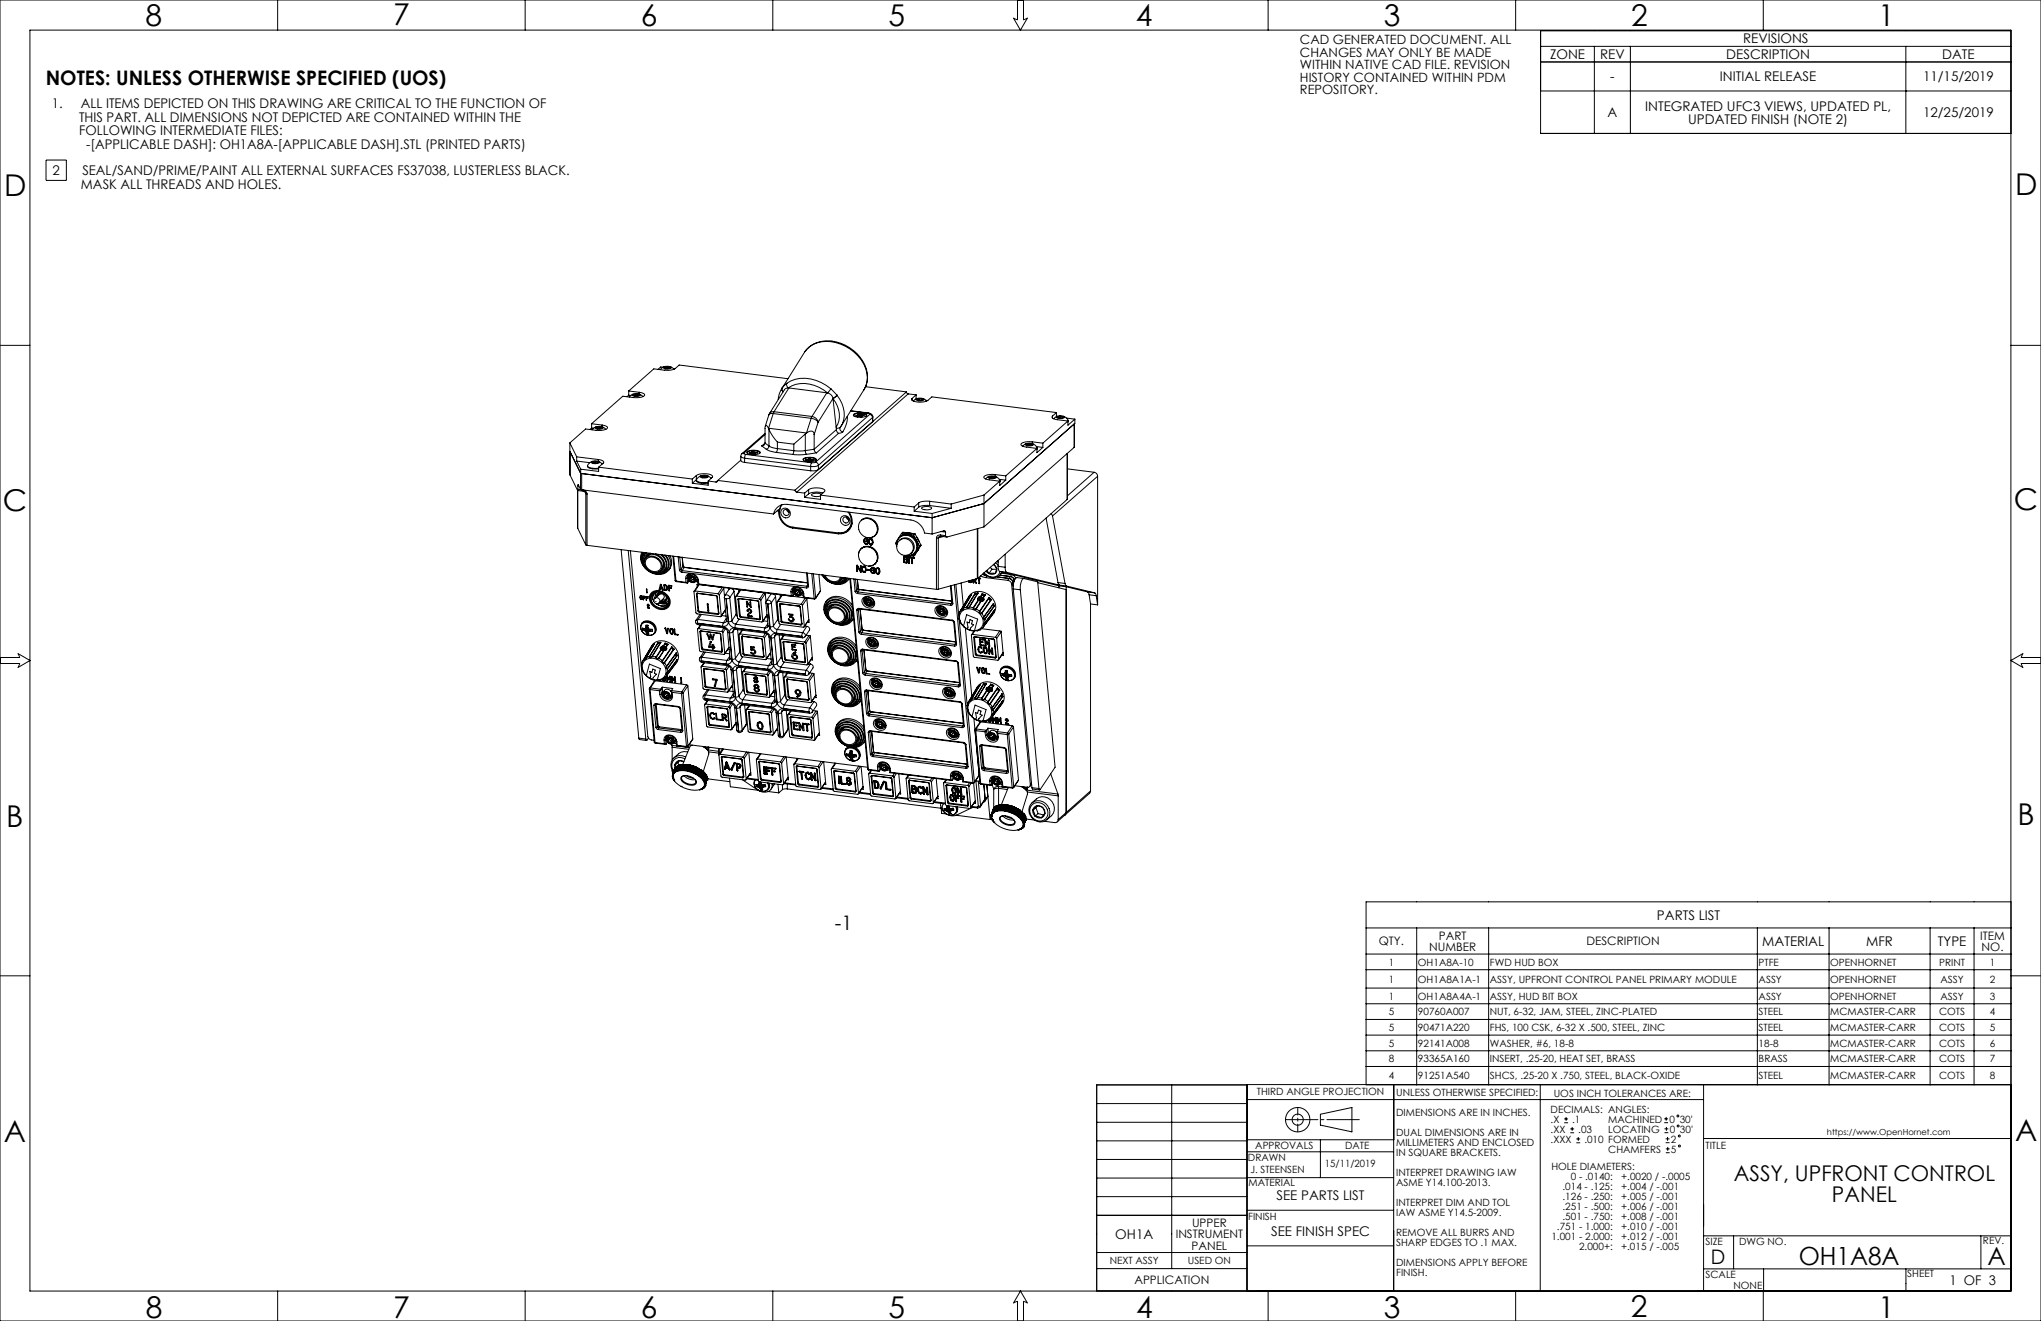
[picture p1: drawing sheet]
<svg xmlns="http://www.w3.org/2000/svg" width="864mm" height="559mm" viewBox="0 0 864 559" stroke-linecap="round" stroke-linejoin="round" font-family="sans-serif">
<defs><g id="words">
<g font-size="12.7">
<text x="61.6" y="10.9">8</text>
<text x="166.3" y="10.6">7</text>
<text x="271.1" y="10.9">6</text>
<text x="375.9" y="10.9">5</text>
<text x="480.7" y="10.9">4</text>
<text x="585.5" y="10.9">3</text>
<text x="690.2" y="10.8">2</text>
<text x="794.7" y="10.9">1</text>
<text x="1.7" y="83">D</text>
<text x="852.6" y="82.4">D</text>
<text x="852.2" y="215.7">C</text>
<text x="1.1" y="216.3">C</text>
<text x="2.7" y="349.7">B</text>
<text x="853.7" y="349.1">B</text>
<text x="1.6" y="483">A</text>
<text x="852.6" y="482.5">A</text>
<text x="61.7" y="557.6">8</text>
<text x="166.4" y="557.6">7</text>
<text x="271.2" y="557.6">6</text>
<text x="375.9" y="557.5">5</text>
<text x="480.7" y="557.6">4</text>
<text x="585.5" y="557.6">3</text>
<text x="690.1" y="557.2">2</text>
<text x="794.7" y="557.6">1</text>
</g>
<g font-size="10.6">
<text x="761.1" y="535.2">OH1A8A</text>
<text x="840.9" y="535.3">A</text>
</g>
<g font-size="9.2">
<text x="733.6" y="499.5">ASSY, UPFRONT CONTROL</text>
<text x="775.1" y="508.6">PANEL</text>
</g>
<g font-size="8.5">
<text x="19.4" y="35.8">NOTES: UNLESS OTHERWISE SPECIFIED (UOS)</text>
<text x="353.3" y="393.3">-1</text>
<text x="723.9" y="534.7">D</text>
</g>
<g font-size="5.6">
<text x="737.6" y="18.4">REVISIONS</text>
<text x="655.9" y="25">ZONE</text>
<text x="677" y="25">REV</text>
<text x="730.4" y="25">DESCRIPTION</text>
<text x="821.8" y="25">DATE</text>
<text x="681.3" y="34.5">-</text>
<text x="727.7" y="34.5">INITIAL RELEASE</text>
<text x="813.7" y="34.5">11/15/2019</text>
<text x="21.9" y="45.9">1.</text>
<text x="34.2" y="45.9">ALL ITEMS DEPICTED ON THIS DRAWING ARE CRITICAL TO THE FUNCTION OF</text>
<text x="696.1" y="46.7">INTEGRATED UFC3 VIEWS, UPDATED PL,</text>
<text x="33.5" y="51.5">THIS PART. ALL DIMENSIONS NOT DEPICTED ARE CONTAINED WITHIN THE</text>
<text x="680.2" y="49.6">A</text>
<text x="714.3" y="52.4">UPDATED FINISH (NOTE 2)</text>
<text x="813.7" y="49.6">12/25/2019</text>
<text x="33.5" y="57.2">FOLLOWING INTERMEDIATE FILES:</text>
<text x="36.5" y="62.8">-[APPLICABLE DASH]: OH1A8A-[APPLICABLE DASH].STL (PRINTED PARTS)</text>
<text x="22.2" y="74">2</text>
<text x="34.9" y="74.1">SEAL/SAND/PRIME/PAINT ALL EXTERNAL SURFACES FS37038, LUSTERLESS BLACK.</text>
<text x="34.2" y="79.8">MASK ALL THREADS AND HOLES.</text>
<text x="701.1" y="389.1">PARTS LIST</text>
<text x="745.6" y="400.2">MATERIAL</text>
<text x="789.6" y="400.2">MFR</text>
<text x="819.9" y="400.2">TYPE</text>
<text x="540.1" y="507.5">SEE PARTS LIST</text>
<text x="471.9" y="524.1">OH1A</text>
<text x="537.8" y="522.9">SEE FINISH SPEC</text>
<text x="824.9" y="543.4">1 OF 3</text>
</g>
<g font-size="5.4">
<text x="550.1" y="18.8">CAD GENERATED DOCUMENT. ALL</text>
<text x="550.1" y="24.1">CHANGES MAY ONLY BE MADE</text>
<text x="550.1" y="29.3">WITHIN NATIVE CAD FILE. REVISION</text>
<text x="550.1" y="34.6">HISTORY CONTAINED WITHIN PDM</text>
<text x="550.1" y="39.8">REPOSITORY.</text>
</g>
<g font-size="4.9">
<text x="583.4" y="399.9">QTY.</text>
<text x="608.9" y="397.4">PART</text>
<text x="671.3" y="399.9">DESCRIPTION</text>
<text x="837.9" y="397.4">ITEM</text>
<text x="604.7" y="402.4">NUMBER</text>
<text x="838.5" y="402.4">NO.</text>
<text x="504.4" y="518.9">UPPER</text>
<text x="497.5" y="523.8">INSTRUMENT</text>
<text x="504.1" y="528.7">PANEL</text>
<text x="480" y="543.2">APPLICATION</text>
</g>
<g font-size="4.2">
<text x="587.6" y="408.5">1</text>
<text x="600" y="408.5">OH1A8A-10</text>
<text x="630.4" y="408.5">FWD HUD BOX</text>
<text x="744.1" y="408.5">PTFE</text>
<text x="774.4" y="408.5">OPENHORNET</text>
<text x="820.5" y="408.5">PRINT</text>
<text x="842" y="408.5">1</text>
<text x="587.6" y="415.7">1</text>
<text x="600" y="415.7">OH1A8A1A-1</text>
<text x="630.4" y="415.7">ASSY, UPFRONT CONTROL PANEL PRIMARY MODULE</text>
<text x="744.1" y="415.7">ASSY</text>
<text x="774.4" y="415.7">OPENHORNET</text>
<text x="821.1" y="415.7">ASSY</text>
<text x="842" y="415.7">2</text>
<text x="587.6" y="422.9">1</text>
<text x="600" y="422.9">OH1A8A4A-1</text>
<text x="630.4" y="422.9">ASSY, HUD BIT BOX</text>
<text x="744.1" y="422.9">ASSY</text>
<text x="774.4" y="422.9">OPENHORNET</text>
<text x="821.1" y="422.9">ASSY</text>
<text x="842" y="422.9">3</text>
<text x="587.6" y="429.5">5</text>
<text x="600" y="429.5">90760A007</text>
<text x="630.4" y="429.5">NUT, 6-32, JAM, STEEL, ZINC-PLATED</text>
<text x="744.1" y="429.5">STEEL</text>
<text x="774.4" y="429.5">MCMASTER-CARR</text>
<text x="820.5" y="429.5">COTS</text>
<text x="842" y="429.5">4</text>
<text x="587.6" y="436.1">5</text>
<text x="600" y="436.1">90471A220</text>
<text x="630.4" y="436.1">FHS, 100 CSK, 6-32 X .500, STEEL, ZINC</text>
<text x="744.1" y="436.1">STEEL</text>
<text x="774.4" y="436.1">MCMASTER-CARR</text>
<text x="820.5" y="436.1">COTS</text>
<text x="842" y="436.1">5</text>
<text x="587.6" y="442.8">5</text>
<text x="600" y="442.8">92141A008</text>
<text x="630.4" y="442.8">WASHER, #6, 18-8</text>
<text x="744.1" y="442.8">18-8</text>
<text x="774.4" y="442.8">MCMASTER-CARR</text>
<text x="820.5" y="442.8">COTS</text>
<text x="842" y="442.8">6</text>
<text x="587.6" y="449.4">8</text>
<text x="600" y="449.4">93365A160</text>
<text x="630.4" y="449.4">INSERT, .25-20, HEAT SET, BRASS</text>
<text x="744.1" y="449.4">BRASS</text>
<text x="774.4" y="449.4">MCMASTER-CARR</text>
<text x="820.5" y="449.4">COTS</text>
<text x="842" y="449.4">7</text>
<text x="587.6" y="456.6">4</text>
<text x="600" y="456.6">91251A540</text>
<text x="630.4" y="456.6">SHCS, .25-20 X .750, STEEL, BLACK-OXIDE</text>
<text x="744.1" y="456.6">STEEL</text>
<text x="774.4" y="456.6">MCMASTER-CARR</text>
<text x="820.5" y="456.6">COTS</text>
<text x="842" y="456.6">8</text>
<text x="531.8" y="463.4">THIRD ANGLE PROJECTION</text>
<text x="590.8" y="463.6">UNLESS OTHERWISE SPECIFIED:</text>
<text x="657.4" y="463.9">UOS INCH TOLERANCES ARE:</text>
<text x="590.8" y="472.1">DIMENSIONS ARE IN INCHES.</text>
<text x="656.1" y="470.7">DECIMALS: ANGLES:</text>
<text x="656.1" y="474.9">.X</text>
<text x="656.1" y="479.2">.XX</text>
<text x="665.2" y="474.9">.1</text>
<text x="667.8" y="479.2">.03</text>
<text x="680.5" y="479.1">LOCATING</text>
<text x="680.5" y="474.9">MACHINED</text>
<text x="706.4" y="474.9">0</text>
<text x="706.5" y="479.1">0</text>
<text x="710.7" y="474.9">30'</text>
<text x="710.8" y="479.1">30'</text>
<text x="531.1" y="486">APPROVALS</text>
<text x="569.2" y="486">DATE</text>
<text x="590.8" y="480.6">DUAL DIMENSIONS ARE IN</text>
<text x="590.8" y="484.8">MILLIMETERS AND ENCLOSED</text>
<text x="656.1" y="483.4">.XXX</text>
<text x="670.4" y="483.4">.010 FORMED</text>
<text x="707" y="483.3">2</text>
<text x="721.6" y="485.9">TITLE</text>
<text x="528" y="491.2">DRAWN</text>
<text x="590.8" y="489">IN SQUARE BRACKETS.</text>
<text x="680.5" y="487.6">CHAMFERS</text>
<text x="707" y="487.6">5</text>
<text x="529.2" y="496.2">J. STEENSEN</text>
<text x="560.6" y="493.7">15/11/2019</text>
<text x="590.8" y="497.5">INTERPRET DRAWING IAW</text>
<text x="656.4" y="494.8">HOLE DIAMETERS:</text>
<text x="528.3" y="501.7">MATERIAL</text>
<text x="590.8" y="501.7">ASME Y14.100-2013.</text>
<text x="661.1" y="503.2">.014 - .125:</text>
<text x="664.6" y="499">0 - .0140:</text>
<text x="686" y="499">+.0020 / -.0005</text>
<text x="686" y="503.2">+.004 / -.001</text>
<text x="661.1" y="507.5">.126 - .250:</text>
<text x="686" y="507.5">+.005 / -.001</text>
<text x="590.8" y="510.2">INTERPRET DIM AND TOL</text>
<text x="590.8" y="514.4">IAW ASME Y14.5-2009.</text>
<text x="661.1" y="511.7">.251 - .500:</text>
<text x="661.1" y="515.9">.501 - .750:</text>
<text x="686" y="511.7">+.006 / -.001</text>
<text x="686" y="515.9">+.008 / -.001</text>
<text x="528.1" y="516.1">FINISH</text>
<text x="658.8" y="520.2">.751 - 1.000:</text>
<text x="686" y="520.2">+.010 / -.001</text>
<text x="590.8" y="522.9">REMOVE ALL BURRS AND</text>
<text x="590.8" y="527.1">SHARP EDGES TO .1 MAX.</text>
<text x="656.4" y="524.4">1.001 - 2.000:</text>
<text x="686" y="524.4">+.012 / -.001</text>
<text x="721.6" y="526.5">SIZE</text>
<text x="735.8" y="526.5">DWG NO.</text>
<text x="839" y="526.4">REV.</text>
<text x="668.2" y="528.6">2.000+:</text>
<text x="686" y="528.6">+.015 / -.005</text>
<text x="469.5" y="534.8">NEXT ASSY</text>
<text x="502.6" y="534.8">USED ON</text>
<text x="590.8" y="535.6">DIMENSIONS APPLY BEFORE</text>
<text x="590.8" y="539.8">FINISH.</text>
<text x="721.6" y="540.5">SCALE</text>
<text x="733.5" y="545.3">NONE</text>
<text x="807" y="540.3">SHEET</text>
</g>
<text font-size="3.5" x="773" y="480.3">https://www.OpenHornet.com</text>
</g></defs>
<g fill="none" stroke="#000" stroke-width=".42">
<path d="M0 0h863.6v558.8h-863.6zM12.7 12.7h838.2v533.4h-838.2zM117.5 0v12.7M222.2 0v12.7M327 0v12.7M430.5 0v8.4l-1.7-.7 3 5 2.9-5-1.6 .7v-8.4M536.6 0v12.7M641.3 0v12.7M651.9 19.6h199M674.6 19.6v36.8M689.9 19.6v36.8M746.1 0v12.7"/>
<path d="M806.4 19.6v36.8M850.9 13h-199v43.4h199M651.9 26.2h199M651.9 38.5h199M19.5 67.7h8.6v8.6h-8.6zM0 146.1h12.7M280.6 155.3l-1-.1-1.2 1M280.7 155.3l2.3-.3 1.1 .5a2.96 2.96 0 0 1-3.5 0zM281.1 155.1l-1.7 1.3M281.3 155.4a1.11 1.11 0 0 0 1.7 .5l.4-.3M281.3 155.4l.1 .3M282.2 155.2l-.9 .2"/>
<path d="M282.2 155.2l1 .1M282.2 155.2v.7M283.2 155.3l.2 .3M283.2 155.3v.5M283.7 155.1l1.5 1.1M284.9 155.9l.7 .1M340.7 148.6a12.4 12.4 0 0 1 15.1-3 16 16 0 0 1 11.1 15.7l-1.3 3.5M340.7 148.6l-10 16 .2-.3M340.7 148.6a12.7 12.7 0 0 1 15-3.4 16.3 16.3 0 0 1 11.4 14.7 9.7 9.7 0 0 1-1.6 5l.1-.1M850.9 146.1h12.7M250.3 179.2l4.5 .6M250.3 179.2v1.8"/>
<path d="M254.8 179.8v.8l1.6 1M254.8 179.8a2.16 2.16 0 0 1 2.3 1.2 5.4 5.4 0 0 1-4.9 1l-4.4-.5-6.7 5.9M266 165.4l4.5 .5M266 167.2l.9 .1M266 167.2l-.7 .6M266 165.4v1.8M267.6 166.9l1.6-.4 1.2 .2 .6 .4a2.91 2.91 0 0 1-3.5 0zM267.9 166.7l-1.7 1.3M268.1 167a1.55 1.55 0 0 0 2.2 .3M268.1 167l.2 .3M269 166.7l-.9 .3M269 166.7l1.1 .2"/>
<path d="M269 166.7v.8M270.1 166.9l.2 .4M270.1 166.9v.5M270.5 165.9v.8l1.6 1.1M270.5 165.9a2.28 2.28 0 0 1 2.3 1.2 5.2 5.2 0 0 1-4.8 1.1l-4.5-.6-13.2 11.6M325.3 175.5l-1.5 4.8M325.6 174.9l-.3 .6M327.2 174.9l-1.2 .1-.7 .5M327.2 174.9l-2 6.3M327.2 174.9l16 2.1M327.5 174.2l-.3 .7M327.5 174.2l-1.3 .1-.6 .6"/>
<path d="M327.5 174.2l16.1 2M330.9 164.3l-.1 .6 .6 .8M330.9 164.2a9.1 9.1 0 0 0-1.6 4.9M330.9 164.2l-.1 .6 .6 .9M330.9 164.2v.1M333 162.1a14.9 14.9 0 0 1 16.6 1l2 1.4M333 162.1l-2.1 2.1M333 162.1a1.75 1.75 0 0 0 .5 2M333.4 160.2l-46-5.8a4.7 4.7 0 0 1-3 2l-1.9 .3-5.9-.7-10.6 9.4M333.5 164.1h.3M333.5 164.1l-1.1 .3-.5 .5-6.3 10M333.5 164.1a13.7 13.7 0 0 1 16.7 2.1"/>
<path d="M333.8 164.1l-6.3 10.1M333.8 164.1l16 2.1M343.2 177a4.1 4.1 0 0 1 3 1.6M343.2 177l-2 6.2M343.6 176.2a3 3 0 0 1 2.6 2.4M343.6 176.2l-.4 .8M346.2 178.6l-1.7 5.3M349.8 166.2h.4M349.8 166.2l-6.2 10M350.2 166.2a2.96 2.96 0 0 1 2.3 2.4M351.6 164.5l2.5 2.6M351.6 164.5l-1.4 1.7"/>
<path d="M352.5 168.6a10.2 10.2 0 0 1 1.3 12.1M352.5 168.6l-6.3 10M352.5 168.6h.1M352.5 168.6l1.3 12.1M354.1 167.1l-1.6 1.5M354.1 167.1l.1 .1M354.2 167.2a11.3 11.3 0 0 1 1.4 13.6M354.2 167.2l-1.7 1.4M358.5 176.2l-.3 2.9-1.6 3.6M359.9 173.8l7.3 1M360 173.7l7.4 1M361.1 175.4a5.4 5.4 0 0 1 5.6 0v.4a5.4 5.4 0 0 1-5.6-.1z"/>
<path d="M361.4 176l-.2-.4a4.7 4.7 0 0 1 5.4 0l-.2 .4M362.8 175.7l-.6 .1 2 .5 .7-.1-.3-.2M362.8 175.7v.3M363.2 175.6l-.4 .1M363.7 175.1l-.7 .1 .2 .7M363.7 175.3l-.5 .1M363.7 175.1l.2 .2M363.7 175.3l.2 .8v-.8M363.7 175.1v.2M363.9 175.3l.4 .2M364.3 175.5h.5M364.3 175.5l-.1 .8"/>
<path d="M364.6 176v.3M364.8 175.5v.3M365.4 175.6h.1M365.5 175.4l.2 .2-1.1 .4M365.5 175.4l-.7 .1M365.5 175.4l-.1 .2M365.6 164.8l-9.8 15.5M366.2 163.6l17.3 2.2M367.2 174.8l.7 .2 .1 .3M367.4 174.7l1.4 .5 .5 1.2M367.4 174.7l-.2 .1M368 175.3a1.41 1.41 0 0 1 1.2 1.3"/>
<path d="M368 175.3l-22.9 20.2M369.2 176.6l-22.9 20.3M369.3 176.4l-.1 2v-1.8M369.3 176.4l-.1 .2M383.5 165.8l.3 .5 .5 .3M383.5 165.8l-47.1 41.6M384.3 166.6l-47.2 41.6M384.3 166.6l3.3 .4M385.9 168.5l-.2 .4a4.2 4.2 0 0 0 4.5 1.2 5.1 5.1 0 0 0 4.1-2.2l52.7 6.6M385.9 168.5v.9M387.6 168.8l2.3-.3 1.1 .5a2.91 2.91 0 0 1-3.5 0zM387.6 167l-1.7 1.5"/>
<path d="M387.6 167v1.7M388 168.6l-1.6 1.1M388.2 168.8a1.55 1.55 0 0 0 2.1 .3M388.2 168.8l.1 .4M389.1 168.6l-.9 .2M389.1 168.6l1.1 .1M389.1 168.6v.8M390.2 168.7l.1 .4M390.2 168.7v.5M390.6 168.6l1.5 1.1M391.8 169.4h.7M445.3 176l-.1 .7 1 .6 5.7 .8"/>
<path d="M445.3 176v.8M447 174.5l-1.7 1.5M447 174.5v1.7M447 176.2l2.3-.3 1.1 .6a2.91 2.91 0 0 1-3.5 0zM447.4 176.1l-1.6 1M447.6 176.3a1.55 1.55 0 0 0 2.2 .3M447.6 176.3l.1 .4M448.5 176.1l-.9 .2M448.5 176.1l1.1 .1M448.5 176.1v.7M449.6 176.2l.2 .4M449.6 176.2v.5"/>
<path d="M450 176.1l.6 .3a2.14 2.14 0 0 1 1.3 1.9M451.2 176.8l3.6 .5M451.9 178.1l-10.6 9.4M452 177.9l-.1 .6M454.6 179.3l-.1 9.9M454.8 177.3v1.8l-38.5 33.9-21.9 6-148.7-18.7M454.8 177.3l-2.9 2.6v-1.8M241.1 187.4l2.9 5.9M241.1 187.4v3.5l4.6 9.4M241.2 191v9.9M244 193.3l9.2 1.1M244 195.1l1.7 3.4"/>
<path d="M244 195.1l5.6 .6M244 193.3v1.8M245.7 198.5v1.8M248.6 197v.3a4.6 4.6 0 0 0 4.7 1M250.3 195.3l2.2-.3 1.1 .5a2.91 2.91 0 0 1-3.4 .1zM250.3 181l.9 .2M250.3 181l-.7 .7M250.6 195.2l-.6 .2a2.1 2.1 0 0 0-1.3 1.9l2 .8 2.6-.1M250.8 195.4a1.55 1.55 0 0 0 2.2 .3M250.8 195.4l.1 .4M251.7 195.2l-.9 .2M251.7 195.2l1.1 .1"/>
<path d="M251.7 195.2v.7M251.9 180.8l1.6-.4 1.2 .1 .6 .4a2.96 2.96 0 0 1-3.6 .1zM252.2 180.6l-1.7 1.2M252.4 180.8l.2 .4M252.8 195.3l.2 .4M252.8 195.3v.5M253.2 194.4l1.6 .4 .7 .7-2.2 2.1M253.2 194.4v.8M253.2 195.2l1.6 1.1M253.3 197.6v1.8l-7.6-.9M253.3 197.6l39.6 5M253.3 180.6l-.9 .2"/>
<path d="M253.3 180.6l1.1 .1M253.3 180.6v.7M254.4 180.7l.2 .4M254.4 180.7v.5M254.6 181.1l-2 .1M313.4 193l.1 2 1.6 .6M313.4 193l.5 .5 1.2 .3M313.4 194.7l-9.7 8.5M313.9 191.9l-.5 1.1M314.8 191.7v.3l.7 .2M314.8 191.7l-.9 .2M315.1 193.8l27.9 3.5"/>
<path d="M315.1 193.8v1.8M315.1 195.6l27.9 3.5M315.5 192.2l-.4 1.6M315.5 192.2l27.9 3.6M316 191.2a5.4 5.4 0 0 1 5.7 0v.4a5.5 5.5 0 0 1-5.7 0zM316.3 191.8l-.1-.2a3.9 3.9 0 0 1 4.7-.6l.5 .2-.1 .6M317 191.5l.2 .3a1.27 1.27 0 0 1 1.7 .3h.7l-.2-.3M317 191.5l.1 .1M317.7 191.5h-.7M317.7 191.5v.2M318.2 191.4l-.5 .1M318.2 191.4v.3"/>
<path d="M318.3 191.2l-.1 .2M318.3 191.2v.5M318.8 190.9l-.7 .1 .2 .2M318.8 191.1l-.6 .1M318.8 190.9l.1 .3M318.8 191.1l.1 .8M318.8 190.9v.2M318.9 191.9l.2 .2M318.9 191.2l.4 .1M318.9 191.2v.7M319.3 191.3h.5M319.3 191.3l-.1 .8"/>
<path d="M319.4 191.8v.3M319.8 191.3v.3M320.5 191.3l.1 .2-1.2 .3M320.5 191.3h-.7M320.5 191.3l-.1 .2M322.3 188.6l1.9 1.4M323.7 187.4l-.5 .9-.9 .3M323.7 183.3l-9.8 8.6M323.7 187.4l1.7 1.3M323.7 187.4l-1.4 1.2M323.7 183.8l-8.9 7.9M324.2 190l1.8 .9 2.5 .5"/>
<path d="M325.2 181.2l.2 .5M325.2 181.2l-.6-1-.6-.2-.3 .7v6.7M325.2 181.2h.1M325.2 181.2l16 2M325.4 181.7l1.4 2.6 2.1 2.7M325.4 188.7l1.4 .6 2.1 .5M325.4 188.7l-.4 .8-.8 .5M325.4 181.7v7M328.5 191.4l6.9 .8M328.9 189.8l-.4 1.6M328.9 187l7 .9M328.9 189.8l7 .8"/>
<path d="M328.9 187v2.8M335.9 190.6l-.5 1.6M335.9 187.9v2.7M339.8 194.2a5.4 5.4 0 0 1 5.6 0v.4a5.5 5.5 0 0 1-5.6 0zM340.1 194.8l-.2-.3a4.9 4.9 0 0 1 5.4-.1l-.2 .4M340.7 183.6l-4.8 4.3M340.7 190.6h-4.8M340.7 190.6l.6 1.6M340.7 183.6v7M340.8 194.5l.1 .2M340.9 194.7h.7M341.2 183.2h.1"/>
<path d="M341.2 183.2l1.8-.8a1.27 1.27 0 0 1 1.5 1.5M341.2 183.2l-.5 .4M341.3 192.2h-5.9M341.5 194.4l-.7 .1M341.5 194.4v.3M341.6 194.7l.7 .4h.8l-.1-.2M342 194.3l-.5 .1M342 194.3v.4M342.2 194.2l-.2 .1M342.2 194.2v.6M342.8 194.1l-.6 .1M342.8 194.1v.8"/>
<path d="M342.8 194.9l.2 .3M342.9 193.9l-.8 .1 .1 .2M342.9 193.9v.3M342.9 193.9l-.1 .2M342.9 194.2l.2 .1M342.9 194.2l-.1 .7M343 194.9v.2M343 197.3v1.8M343.1 194.3l.5 .1M343.1 194.3v.5M343.4 195.8l-.4 1.5M343.6 194.4h.7"/>
<path d="M343.6 194.4v.2M343.7 194.6l-.7 .3M344.3 194.4l-.6 .2M344.3 194.4l-.1 .2M344.5 190l.3 1 .7 .6M344.5 183.9v6.1M344.5 190l-3.8 .6M345.1 195.5l-1.7 .3M345.1 195.5a1.41 1.41 0 0 1 1.2 1.4M345.5 191.6l-4.2 .6M346.3 196.9l-1.4 .4h-1.9M346.3 196.9v1.7l-1.4 .5h-1.9"/>
<path d="M353.8 180.7l.1 .6M353.9 181.3v.4M353.9 181.7l.3 1.1 .6 .5M353.9 181.7l-9.4 8.3M354.8 183.3l-9.3 8.3M355.6 180.8l-1.7 .5M355.6 180.8a1.26 1.26 0 0 0 1 1.9M356.6 182.7l-1.8 .6M433.9 187.9l1.6-.4 1.8 .5a2.96 2.96 0 0 1-3.5 .1zM434.2 187.7l-1.5 1M434.5 187.9a1.05 1.05 0 0 0 1.6 .5l.5-.2M434.5 187.9l.1 .3"/>
<path d="M435.4 187.7l-.9 .2M435.4 187.7l1 .1M435.4 187.7v.7M436.4 187.8l.2 .4M436.4 187.8v.5M436.8 186.9h-2.2a2.8 2.8 0 0 0-2.6 1.1 2.16 2.16 0 0 0 2.3 1.1l4.4 .6M436.8 186.9l4.5 .6M436.8 186.9v.7M436.8 187.7l.6 .2a2.24 2.24 0 0 1 1.3 2M438.5 188.9l2.8 .4M438.7 189.7l-13.1 11.6M438.9 189.5l-.2 .6"/>
<path d="M441.3 189.3l-2.6 2.2v-1.8M441.3 187.5v1.8M451.6 191.8v19.5M451.6 198.3l11.4 1.5M454.5 189.2l-38.2 33.7M454.6 189.1l-.1 .1M463 199.8a1.79 1.79 0 0 1 1.4 1.7M463 199.8l-11.4 10M241.2 200.9l3.2 6.6 .1-.5M241.2 200.8v.1M244.4 207.5v15.9M244.5 205.5l.1-.5 1 2"/>
<path d="M244.5 207l1.4 .2M244.5 205.5v1.5M244.5 205.5h.4M245.6 207l.5 .2M245.6 200.1v6.9M246.1 207.2l81.2 10.2M246.1 200.3v6.9M246.7 207.3l.1 .5M246.8 207.8l.6 .2 .5 .8M246.8 207.8l-2.4-.3v15.9M246.9 207.3a2.01 2.01 0 0 1 1.5 1.7M247.6 208.1l.3 .7"/>
<path d="M247.9 208.8l.5 .2M247.9 208.8v21.7M248.4 209v21.7M292.9 202.6v1.8M294.6 203.1v.2a4.7 4.7 0 0 0 5 1M294.6 201.2a7.3 7.3 0 0 1 6.8 .1l-.1 .7-1.7 1.5M294.6 201.2v1.8M294.6 201.2l-1.7 1.4M294.6 203l-1.7 1.4M294.7 202.9l-.1 .2a4.1 4.1 0 0 0 4.3 1.1l.7-.2M294.7 202.9l-.1 .1M296.3 201.4l1.6-.4 1.3 .2 .5 .4a2.91 2.91 0 0 1-3.5 0z"/>
<path d="M296.7 201.2l-.9 .5-1.1 1.2M296.9 201.5a1.55 1.55 0 0 0 2.1 .3M296.9 201.5l.1 .3M297.8 201.2l-.9 .3M297.8 201.2l1.1 .2M297.8 201.2v.8M298.9 201.4l.1 .4M298.9 201.4v.5M299.3 201.2l1.6 1.2M299.6 203.5v1.7l-6.7-.8M299.6 203.5l3.4 .4M303.7 203.2l-.2 .5-.5 .2"/>
<path d="M303.7 203.2l32.7 4.2M303.7 203.2l-.7 .7M327.3 217.4a5.1 5.1 0 0 1 5.8-4l52.3 6.6a7.1 7.1 0 0 1 5.8 5.5l3.2 .4M328.8 216.1l.7 .1M329.5 216.2a6.9 6.9 0 0 0 5.9 7.2M329.5 216.2l-.1-.5-2.1 1.7M330.5 213.7l-.6 1.8M330.8 213.5a6.2 6.2 0 0 0 4.6 9.5l19.3 2.4a5.2 5.2 0 0 0 5.2-2.9 5.2 5.2 0 0 0-1.1-5.9M330.9 215.4a2.09 2.09 0 0 1 3.3 .8 2.09 2.09 0 0 1-1.8 2.9 2.25 2.25 0 0 1-1.5-3.7zM332.8 215.5l.4 .8 .7 .4M336.4 207.4l.7 .8M337.1 208.2l3.4 .4"/>
<path d="M340.5 208.6v1.8M342.2 207.1a7.6 7.6 0 0 1 6.7 .1l-.1 .8-1.6 1.4M342.2 207.1l-1.7 1.5M342.2 208.9l-1.7 1.5M342.2 207.1v1.8M347.2 209.4l39.6 5.1M347.2 209.4v1.8l-6.7-.8M347.6 209.1a3.9 3.9 0 0 0-4.2 .3l1.3 .6 2.5-.2M348.2 208.6l-2.5-.5-2.2 .3-1.3 .5M356.2 218.5a2.14 2.14 0 0 1 3.1 .7 2.14 2.14 0 0 1-.9 3 2.23 2.23 0 0 1-2.4-1 2.23 2.23 0 0 1 .2-2.7zM358.1 218.7l.3 .8 .7 .5M359.3 216.7a5.5 5.5 0 0 1 .8 6.1 5.5 5.5 0 0 1-5.4 3"/>
<path d="M386.8 216.3l7.6 .9M386.8 214.5v1.8M388.7 212.8l-1.9 1.7M388.7 214.6l-1.9 1.7M388.7 212.8v1.8M390.1 214.7l1.1-.4h1.7l1.3 .6a3.6 3.6 0 0 1-4.3 .1zM393.3 212.1a7.2 7.2 0 0 0-4.6 .7M393.3 213.9a7.2 7.2 0 0 0-4.6 .7M393.3 212.1l9.2 1.1M393.3 213.9l9.2 1.1M393.3 212.1v1.8M394.4 217.2v8.7"/>
<path d="M402.5 215l-8.1 2.2M402.5 213.2v1.8M416.3 209.4l-13.8 3.8M416.3 209.4v13.5M418.2 201.7l1.6-.4 1.2 .2 .6 .4a2.91 2.91 0 0 1-3.5 0zM418.5 201.5l-1.5 1.1M418.7 201.8a1.51 1.51 0 0 0 2.2 .2M418.7 201.8l.2 .3M419.6 201.5l-.9 .3M419.6 201.5l1.1 .2M419.6 201.5v.8M420.7 201.7l.2 .3"/>
<path d="M420.7 201.7v.4M421.1 200.8v.7l.6 .3a1.99 1.99 0 0 1 1.3 1.9M421.1 200.8l-2.2-.1a2.95 2.95 0 0 0-2.7 1.1 2.28 2.28 0 0 0 2.4 1.2l4.4 .6M421.1 200.8l4.5 .5M422.8 202.8l2.8 .3M423 203.6l-6.7 5.8M423.2 203.4l-.2 .6M425.6 203.1l-2.6 2.3v-1.8M425.6 201.3v1.8M442.6 219.2l5.1 27.3M444.7 217.3l.6 1M445.3 218.3l5.3 28.5"/>
<path d="M451.6 211.3l-37.9 33.4M451.6 211.2v.1M464.4 201.5l-19.1 16.8M464.4 201.5v54.4M244.4 223.4l3.5 7.1M247.9 230.5l.5 .2M248.4 230.7l147.8 18.6M262.8 232.5l7.5 79.7M265.8 232.9l7.5 79.7M266.7 233l7.4 78.5a1.89 1.89 0 0 0 1.6 1.5l1.1 .2M271.6 233.6a7 7 0 0 0 6.4 9.4 5.2 5.2 0 0 0 5.1-2M271.8 237.3a6.2 6.2 0 0 0 8.7 4.7l.9-1"/>
<path d="M272.2 233.7a5.8 5.8 0 0 0 3.2 8.4 4.8 4.8 0 0 0 5.3 .3 4.8 4.8 0 0 0 2.4-4.8l-1.4-2.7M272.3 235l-.5 2.3M272.6 237.6a3.6 3.6 0 0 1 2.4-3.1 3.6 3.6 0 0 1 3.8 1 3.5 3.5 0 0 1 2.1 3.1 3.5 3.5 0 0 1-2 3.3M272.6 233.7a4.2 4.2 0 0 0-.8 3.7M272.9 236.4a4.3 4.3 0 0 1 5.3-.4 4.3 4.3 0 0 1 1.7 5 4.3 4.3 0 0 1-5.3 .4 4.3 4.3 0 0 1-1.7-5zM273.4 233.8l-1.1 1.2M273.5 235.6l1.5-1.1zM273.5 235.6l-.5 .8M273.6 233.9l-1.3 1.1M273.6 236.4a3.9 3.9 0 0 1 4.3-.1 3.9 3.9 0 0 1 1.7 4 3.7 3.7 0 0 1-4.1 1.3 3.7 3.7 0 0 1-2.5-3.5zM273.7 235.1l-.1 .3M274 234.9l-.5 .7"/>
<path d="M275.3 234.1a3.4 3.4 0 0 0-3.1 2.1 3.4 3.4 0 0 0 .7 3.7 5 5 0 0 0 8 1 5.1 5.1 0 0 0-3.5-6.6M279.4 234.6a5 5 0 0 1 2 6.4M280.1 234.7a4.7 4.7 0 0 1 1.3 6.3M280.8 238.4l-.4 1.8zM280.8 239.8l-.3 .2 .3-.1M280.8 239.5l-.4 .7M281.3 234.8a4.3 4.3 0 0 1 1.5 4.4 4.3 4.3 0 0 1-3.4 3.3M282.7 235a5.4 5.4 0 0 1 .4 6M283.5 235.1a5 5 0 0 1-.4 5.9M284.7 235.2l1 10.4M285 235.3l1 10.5M286.9 235.5l.6 5.6"/>
<path d="M287.6 235.6l.5 5.3M288.6 235.7l.4 3.8M288.7 235.8l.3 3.6M289 239.5l.5 .5M289 239.5l-.9 1.4M289 239.4l.5 .6M289 239.4v.1M335.4 223.4l19.3 2.4M335.7 223l-.3 .4M355.1 225.5l-.4 .3M359.1 224.4l-1.2 .7-2.1 .4M360.6 221.3a5.2 5.2 0 0 1-2 3"/>
<path d="M362.5 239.3v2.2M362.6 239.1l1.5 2.2M362.6 239.1l-.1 .2M362.6 239.1v.1M362.6 239.2v2.3M362.6 239.2l-.1 .1M362.9 239.7l-.2 2.1M362.9 239.7l1.2 2.2M362.9 239.7l1.2 2.1M363.9 220.7a4.3 4.3 0 0 1 6.1 .1 4.3 4.3 0 0 1-.2 6.1 4.4 4.4 0 0 1-5.3-.9 4.4 4.4 0 0 1-.6-5.3zM364.1 239.4v1.9M364.2 239.3l-.1 .1"/>
<path d="M364.2 232.3a4.3 4.3 0 0 1 6.1 .7 4.3 4.3 0 0 1-.9 6.1 4.4 4.4 0 0 1-5.2-1.4 4.4 4.4 0 0 1 0-5.4zM364.2 239.3v2.7M364.4 232.1a4.4 4.4 0 0 1 5.9 .8 4.4 4.4 0 0 1-.3 5.9l-1 .5-1.5 .2M364.4 232.1l-1 1.5-.2 1M364.4 220.1a4.3 4.3 0 0 1 6 1 4.3 4.3 0 0 1-1 6l-1.9 .4M364.4 232.1a4.4 4.4 0 0 1 5.9 .5 4.4 4.4 0 0 1-.1 6M364.4 220.1a4.4 4.4 0 0 1 5.9 .6 4.4 4.4 0 0 1-.1 5.9M364.9 239.7l.3-.2a.93 .93 0 0 1 1.2 .7l-.2 1.8M364.9 239.7l-.2 1M364.9 239.7l-.2 .9M364.9 239.7h.1M365.2 239.9l-.2 1.2 .4 .7 .6-.1"/>
<path d="M365.5 228.8l.3 1M365.5 228.7l.3 1.1M365.5 228.7v.1M365.6 239.7l-.4 .2M365.6 239.7h.1M365.6 239.7l.5 .5 .1 .7M365.7 239.7l.4 .5 .2 .6M365.7 239.7h.1M365.7 239.7l-.5 .2M365.7 239.7h-.1M365.8 229.8l.7 .5M365.8 229.8l.8 .4"/>
<path d="M365.8 229.8h.1M366.1 227.7l-.6 1M366.5 228.9v.1M366.5 228.8l.1 .2M366.5 227.9h-.3a1.11 1.11 0 0 0-.4 1.3 1.11 1.11 0 0 0 1.1 .7l.1-.3M366.5 227.9l.5 .3M366.5 228.8l.8 .2-.2 1.1M366.5 228.8v.1M366.5 229l.2 .1M366.6 230.2h.4l-.5 .1M366.6 229l.1 .1M366.6 227.9l.4 .2"/>
<path d="M366.6 227.9h-.3M366.6 229h-.1M366.6 227.9h-.1M366.6 230.2l-.1 .1M366.7 229.1h.3M367 228.2l.1 .1M367 228.1l.2 .2M367 229.5l-.1 .4M367 229.1v.5M367 229.5v.1M367 229.1v.4M367 228.1v.1"/>
<path d="M367.1 228.3l.2-.1a.86 .86 0 0 0-1.3-.5l-.5 1.1M367.2 228.3h-.1M367.3 228.2l-.1 .1M367.6 229l.3 1.2M367.6 229h.1M367.7 229.8l.1 .1M367.9 228l.2-.1a1.37 1.37 0 0 1 1.4 1.1 1.37 1.37 0 0 1-1 1.5M367.9 228l-.3 1M367.9 230.2l.6 .3M367.9 230.2h.1M368.1 228.2a1.02 1.02 0 0 0-.3 1.3 1.02 1.02 0 0 0 1.1 .6M368.5 228.1l-.4 .1"/>
<path d="M368.5 228.1l.4 .3M368.5 228.1l.5 .3M368.5 228.1h.1M368.5 230.5h.1M368.9 228.4l.2 .9M369 228.4l.2 .8M369 240l-.6 1.1M369 228.4h-.1M369.1 230.3l-.6 .2M369.1 229.3l-.2 .8M369.2 229.2l-.3 .9M369.2 229.2l-.1 .1"/>
<path d="M369.4 229.6h-.2M379.4 231.1a4.1 4.1 0 0 1 2.2-4.7 4.1 4.1 0 0 1 5 1.2 4.2 4.2 0 0 1 1.3 5.4 4.2 4.2 0 0 1-5.1 2M379.5 230.3a4 4 0 0 1 3.2-3.9 4 4 0 0 1 4.5 2.4 3.8 3.8 0 0 1 .3 4.3 3.8 3.8 0 0 1-3.9 1.8M379.5 228.8l-.6 1 .4 .8M380.6 227.1a4.6 4.6 0 0 1 7.3 1.6M380.6 228.6a3.6 3.6 0 0 0-.3 5.1 3.6 3.6 0 0 0 5.2 .3M380.6 228.6a3.7 3.7 0 0 1 5.3 .2 3.7 3.7 0 0 1-.4 5.2M380.6 228.6a3.7 3.7 0 0 1 4.9 .6 3.7 3.7 0 0 1 0 4.8M381.4 234.6h.2M381.5 225.6l5.1 .7M381.5 225.6l.5-.5 5.1 .7M381.5 225.6l-1.1 1.7"/>
<path d="M382.4 235.4l1.6 .2 .2 .6-.3 .5M382.4 237.8l.2 .2M382.4 235.4v2.4M382.5 237.7l.2 .2M382.5 237.7l-.1 .1M382.5 235.4v2.3M382.5 235.4h-.1M382.5 235.3v.1M382.6 238l.8 .1M382.7 237.9l.7 .2M382.7 237.9l-.1 .1M382.7 235.6v.8l1.1 .1"/>
<path d="M382.7 235.6l.8 .1M382.8 236.7v1h1M382.8 236.7h.7M382.8 236.7h.6M383.4 238.1h.1M383.5 236.7l.2 .1M383.5 236.7h-.1M383.5 235.7l.3 .1M383.5 235.7h.3M383.5 235.7h.1M383.7 236.9l.3 .4M383.7 236.8l.3 .5"/>
<path d="M383.7 236.8v.1M383.8 235.8l.1 .3M383.8 225.4l1.8 .2M383.8 235.7l.2 .4M383.8 235.7v.1M383.9 238l-.5 .1M383.9 236.7l.3 .7-.3 .6M383.9 236.1l-.1 .3M384 236.1l-.2 .3M384 237.3l-.2 .4M384 236.1h-.1M384 236.7h-.1"/>
<path d="M384 237.3h.1M384.5 235.6v.1M384.5 238.1v.1M384.5 238.2l.2 .1M384.5 238.1l.1 .1M384.6 235.7l-.1 2.4M384.6 235.7h-.1M384.6 235.6v.1M384.6 238.2h.1M384.6 235.6h-.1M384.6 238.2h-.1M384.7 235.6v2.7"/>
<path d="M384.7 235.6h-.1M384.7 238.2v.1M384.8 238.2h-.1M385.1 235.8l1.7 .1-.1 .2M385.1 235.8l.1 .1M385.1 235.7l.2 .2M385.1 235.7v.1M385.1 235.7h.1M385.2 235.9l.6 .1M385.3 235.1l1.3 .2M385.3 235.9l.6 .1M385.3 235.9h-.1"/>
<path d="M385.8 238.2v.1M385.8 238.3l.2 .1M385.8 236v2.2M385.9 238.2v.1M385.9 236v2.2M385.9 236h-.1M385.9 238.2h-.1M385.9 238.3l.1 .1M385.9 238.3h-.1M386 238.4h.1M386.1 236l-.1 2.4M386.1 236l.6 .1"/>
<path d="M386.2 236l.5 .1M386.2 236h-.1M386.6 226.3l1.3 2.4M386.7 236.1h.2M386.7 236.1h.1M387.1 225.8l-.5 .5M387.1 225.8l2.6 4.8M387.9 228.7a4.5 4.5 0 0 1 0 4.5M387.9 233.2l-1 1M387.9 228.7l1.2 2.4M387.9 233.2l-1.3 2.1M387.9 227.2l1 1.9"/>
<path d="M388.8 232.2l-.6 .8M389.1 231.1l-1.2 2.1M389.7 230.6l-.6 .5M389.7 230.6l-3.1 4.7M396.2 227.6v21.7M397 227.5l-.8 .1M397 227.5v21.7M397.9 226.3a1.38 1.38 0 0 0-1.7 1.3M397.9 226.3l.2 .5M397.9 226.3l2.2 .3M398.1 226.8l-.7 .2-.4 .5M398.1 226.8l2.4 .4"/>
<path d="M398.2 224.9l1.9 .2M399.1 227l-2.1 .5M400.1 225.1l-.6-.6-5.1 1.4M400.1 225.1v1.5M413.5 223.7v21.1M413.7 223.6v21.1M416.3 222.9l-15.5 4.3-.6-.2-.1-.4M419 240l.7 .8M420.4 238.8l1.3 1.8zM421.2 238.1l1.1 1.1M421.9 237.5l.4 .3M422.3 239.6l.2 1.5 .5 .6"/>
<path d="M422.3 239.6l3 .4M422.3 237.1v2.5M425.3 240l.2 1.4 .5 .7M425.3 234.5v5.5M270.9 252.1a.72 .72 0 0 1 .8 .6 .72 .72 0 0 1-.6 .8l-.3-.5zM271.1 252.2l.4 .4-.1 .8-.4-.3zM271.2 252h.1M272.1 252.1l.9 .2h-.8v.5l.6 .1-.5 .1v.8zM273.3 252.3l.9 .2h-.7v.4l.6 .2h-.6l.1 .8zM273.5 249.2l.3 1.6zM274.1 256h-.2a.42 .42 0 0 1 .6-.2 .42 .42 0 0 1 0 .7l-.4 .5M274.1 256h.1"/>
<path d="M274.1 256l.1-.2 .3 .4-.6 .9 .8 .1M274.1 257l.6 .2M274.1 257h.1M274.7 257.2h.1M275.6 251.4a4.6 4.6 0 0 1 4.7-.9 4.6 4.6 0 0 1 2.9 3.9 3.3 3.3 0 0 1-1.8 3 3.3 3.3 0 0 1-3.6-.4 4.2 4.2 0 0 1-2.2-5.6zM275.9 250.5a5.1 5.1 0 0 1 5.4 .3 5.1 5.1 0 0 1 2.1 5.1 4.6 4.6 0 0 1-7.8-.5 3.6 3.6 0 0 1 .3-4.9zM275.9 251.6a4.1 4.1 0 0 1 4.9-.4 4.1 4.1 0 0 1 1.8 4.5 4.1 4.1 0 0 1-4.3 1.3 4.1 4.1 0 0 1-2.8-3.6zM276.2 251.2a3.2 3.2 0 0 0 .4 3M276.6 250.9l.4 2.3M276.9 250.8l.5 1.1M277.1 253l2.1-1.6a1.21 1.21 0 0 1 1.5 .2 1.21 1.21 0 0 1 .1 1.5l-1.9 1.9M277.1 253a1.36 1.36 0 0 1 1.8 .3 1.36 1.36 0 0 1 0 1.7"/>
<path d="M277.2 253a1.33 1.33 0 0 0-.2 2 1.33 1.33 0 0 0 1.9 0M277.5 254.5h.1M277.7 250.5l-.3 .7 .2 1.5M277.7 255.4a3.8 3.8 0 0 0 5 .2M278.5 251.5l.1 .4M278.9 255a4 4 0 0 0 4 .1M279 255l3.3 .4M279.3 250.5a1.55 1.55 0 0 0-1.5 2M279.4 254.5l.6 .3M279.5 247.2l1.1 2.5-.4-.5-.9-.1-.1 .3h-.3zM279.5 254.4l.3 .1M279.6 247.8l.5 1.1-.7-.1z"/>
<path d="M279.8 254.5l.2 .3M279.8 254.5l.8 .1M280.1 254.6l-.1 .2M280.4 250.9a1.61 1.61 0 0 0-2.3 1.4M280.4 240.2l-.6 .8M280.6 254.6l.1 .1M280.6 254.6h.1M280.9 247.4a1.29 1.29 0 0 1 1.5 .8 1.29 1.29 0 0 1-.7 1.6l-.6-.1zM281.2 247.7l.6 .1 .4 .7a.67 .67 0 0 1-.1 .8 .67 .67 0 0 1-.7 .2zM281.3 254.8l1.3 .4 .3-.3M281.4 251.6a1.57 1.57 0 0 1 .4 2.2 1.57 1.57 0 0 1-2.1 .4M281.9 253.3l-.6 .4-1.1 .1"/>
<path d="M282.2 252.5a1.61 1.61 0 0 1-1.6 2.1M282.3 255.4h.1M282.9 247.6l1.4 .3h-1.2l.1 .6 .9 .2-.9 .1 .1 1.2-.3-.2zM282.9 253.9a1.73 1.73 0 0 1-2.2 .7M285.7 245.6l.4 .4M285.7 245.6l.3 .2M286 245.8l.1 .2M286 245.8l4.3 .5M286.1 246l4.7 .6M287.5 241.1l.3 .6 .7 .3M288.1 240.9l-.6 .2M288.1 240.9l.5 .5"/>
<path d="M288.5 242l52.7 6.7M288.6 241.4l-.1 .6M288.6 241.4l52.8 6.6M289.5 240l52.2 6.6M289.5 240l-.9 1.4M290.1 244.7a2.27 2.27 0 0 1 1.4-2 2.27 2.27 0 0 1 2.5 .4l1.3 1.4 .2 .9M290.1 244.7l.2 1.6M290.3 246.3l.7 .3M290.8 244.5l-.7 .2M290.8 244.5l.2 2.1M291 243.6a2.45 2.45 0 0 1 2.6-.6 2.45 2.45 0 0 1 1.6 2.2M291 243.5l-.2 1"/>
<path d="M291.4 243.7l-.6 .8M291.4 243.7v.3M291.4 243.1v.6M291.5 243.9a1.83 1.83 0 0 1 2.2-.1 1.83 1.83 0 0 1 .6 2.2 1.83 1.83 0 0 1-2.2 .1 1.83 1.83 0 0 1-.6-2.2zM291.5 245.5v.2M291.5 245.7h.2M291.5 245.7l-.5 .9M291.6 244.2a1.51 1.51 0 0 1 2.1 0 1.51 1.51 0 0 1 0 2.1 1.66 1.66 0 0 1-1.8-.4 1.66 1.66 0 0 1-.3-1.7zM291.7 245l.7 .9M291.7 245l.6-.8 .6 .9M292.1 243l-.7 1M292.2 244.2l-.5 .8"/>
<path d="M292.2 244.2l1.1 .1M292.4 245.9l1.1 .1M292.9 245.1l1.1 .1M292.9 245.1l-.5 .8M293.3 244.3l.6 .9M293.9 245.2l-.4 .8M294.1 250l-.4 .3 1 9.3 10 1.3 .5-.4M294.1 250l9.7 1.2M294.3 246l1 .2M294.7 251.3l.6 7.1M294.9 250.9l-.2 .4M295 248.1l-.1-.9 40.4 5"/>
<path d="M295.1 250.9l8.3 1.3 .8 7.3-.5 .4M295.1 250.9l-.4 .4M295.1 244.8l-.7 1.2M295.1 250.9l-.1 .2M295.2 251l-.2 .2 .8 7.4 8.1 1-.6-7.3M295.2 245.2l.2 2 .3-.2M295.2 245.2l.3 .2M295.2 251l7.9 1M295.2 251h.1M295.3 258.4l.5 .5M295.5 245.4l.2 1.6M295.6 247.2v.1"/>
<path d="M295.6 258l-.3 .4M295.6 247.2l-1.9 2.9M295.7 247l39.1 5M295.8 258.9l7.9 1M295.9 247.3l-1.8 2.7M296.1 258.7l-.3 .2M296.2 259.8l-1.7 2.6M296.8 259.9l-1.4 2.1M299.3 255.4l.3 .2 .2 3-.3-.2zM303.1 252l.2 .3M303.1 252h.1M303.4 252.2l-.1 .1"/>
<path d="M303.8 251.2l.5 .5M304 259.5l.1-.2-.4 .6M304.3 251.7l.9 8.8M305.6 248.5l-1.8 2.7M306.2 248.6l.4 3.7M306.2 248.8l-1.9 2.9M306.5 258.7l.6 .1M306.5 252.8l.7 .5M306.5 252.8l.9 9.7M306.7 252l-.2 .8M306.7 252l.5-.3 .8 .1 .8 1M307 257.8l-1.8 2.7"/>
<path d="M307 258l-1.9 2.7M307.2 253.3l1 9.7M308.8 252.8l-1.6 .5M308.8 252.8l.9 9.7M310.6 250.1l-.8-1-.9-.1-2.2 3M310.6 250.1l-1.8 2.7M310.6 250.1l.9 9.7M311.5 259.8l.5 1M311.5 259.8l-1.8 2.7M311.7 252.2l-.5 .4 1 9.1 10.1 1.4 .5-.4M311.7 252.2l9.7 1.2M312.2 253.5l.7 7.2"/>
<path d="M312.5 253.2l-.3 .3M312.6 250.4l-.1-1.1 11.3 1.5 .3 3.7M312.7 253.2l7.9 .9 .4 .4 .7 7.3-.4 .3M312.7 253.2l-.5 .3M312.7 253.2l-.1 .1M312.8 253.3l-.2 .1 .8 7.4 8.2 .9M312.8 253.3l7.8 .9M312.8 253.2v.1M313.1 249.4l.1 .1M313.2 249.4l-1.9 2.9M313.5 249.5l-1.8 2.7M315.8 254.5h.1"/>
<path d="M315.8 254.4l1.7 1.9-.2-1.7h.3l.2 2.4-1.6-1.9 .1 1.5-.3 .1zM316.4 257.7a1.02 1.02 0 0 1 1.4 .2 1.02 1.02 0 0 1-.2 1.4l-.9 1 1.5 .3v.2l-1.8-.2a1.43 1.43 0 0 1 1.2-1.8 .61 .61 0 0 0-.5-.9 .61 .61 0 0 0-.7 .7l-.3-.2zM316.5 258.4h.1M320.6 254.2l.3 .3M320.7 254.2h-.1M320.9 254.5l.7 7.2M321 254.4l-.1 .1M321.4 253.4l.5 .5M321.9 253.9l.9 8.8M323.2 250.7l-1.8 2.7M323.8 251.1l-1.9 2.8M324.1 255l.7 .4"/>
<path d="M324.1 255l.9 9.7M324.3 254.2l-.2 .8M324.3 254.2l.4-.3 .9 .1 .8 1M324.8 255.4l.1 .1M324.8 255.4l.9 9.8M324.9 255.5l.9 9.7M326.4 255l-1.5 .5M326.4 255l.9 9.7M328.2 252.3l-.4-.7-1.3-.4-2.2 3M328.2 252.3l-1.8 2.7M328.2 252.3l.9 9.7M329.2 254.4l-.4 .4 1.1 9.2 10 1.3 .4-.4"/>
<path d="M329.2 254.4l9.8 1.2M329.8 255.7l.7 7.2M330.1 255.4l-.3 .3M330.2 252.6l-.1-1 14.5 1.8M330.3 255.4l-.5 .3M330.3 255.4l-.1 .2M330.3 255.4l7.9 1.1M330.4 255.4l-.3 .3 .7 7.2 .2 .2 8.1 .9-.6-7.3M330.7 251.7l-1.8 2.8M331 251.7l-1.8 2.7M333.6 259.8l1.9 .2-.6 .8a1.15 1.15 0 0 1 1.1 1.6 1.15 1.15 0 0 1-2 .3l-.4-.7 .2-.2a.76 .76 0 0 0 1.1 .7 .76 .76 0 0 0 .1-1.3l-.9-.3 .7-.7-1.1-.2zM334.7 250.3a2.26 2.26 0 0 1 1.4-2 2.26 2.26 0 0 1 2.4 .4l1.3 1.5 .3 .8"/>
<path d="M334.7 250.3l.1 1.7M334.8 252l.7 .2M335.3 250.2l-.6 .1M335.3 250.2l.2 2M335.5 249.2a2.47 2.47 0 0 1 2.7-.6 2.47 2.47 0 0 1 1.6 2.2M335.5 249.2l-.2 1M335.6 249.1l-.1 .1M335.9 249.3l-.6 .9M335.9 249.3l.1 .4M336 248.7l-.1 .6M336 249.5a1.83 1.83 0 0 1 2.3 0 1.83 1.83 0 0 1 .6 2.1 1.83 1.83 0 0 1-2.3 .1 1.83 1.83 0 0 1-.6-2.2zM336.1 251.1v.2"/>
<path d="M336.1 251.3h.1M336.1 251.3l-.6 .9M336.1 249.8a1.51 1.51 0 0 1 2.1 0 1.51 1.51 0 0 1 0 2.1 1.66 1.66 0 0 1-1.7-.4 1.66 1.66 0 0 1-.4-1.7zM336.3 250.6l.6 .9M336.3 250.6l.5-.8 .7 .9M336.6 248.6l-.6 1M336.7 249.8l-.4 .8M336.7 249.8l1.1 .1M336.9 251.5l1.1 .1M337.5 250.7l1 .1M337.5 250.7l-.6 .8M337.8 249.9l.7 .9"/>
<path d="M338.1 256.4l.6 .5 .6 7.1-.4 .4M338.2 256.5l.3 .2M338.3 256.4l-.1 .1M338.5 250.8l-.5 .8M338.6 256.6l-.1 .1M338.9 251.6l.9 .2M339 255.6l.5 .5M339.5 256.1l.8 8.8M339.7 250.4l-.8 1.2M339.8 250.8l.1 2 .3-.2M339.8 250.8l.3 .2M340.1 251l.1 1.6"/>
<path d="M340.2 252.6l4.3 .6M340.8 252.9l-1.8 2.7M341.3 242.4l.5 5.4M341.4 248l-.2 .7M341.4 253l.9 10.2-.7-.1M341.4 253.3l-1.9 2.8M341.6 242.4l.5 5.6M341.7 247.4l-.3 .6M341.8 247.8l-.4 .2M341.8 247.8l.3 .2M342.1 248l-.3 .6-.6 .1M343.5 242.6l1 10.6"/>
<path d="M344.2 242.7l.9 10.2M344.5 253.2l.1 .2M345.1 253.2l-.5 .2M345.1 252.9l-.6 .3M345.1 252.9v.3M346.5 243l.6 6.9M347.1 249.9l-2 3.3M347.1 249.9l-2 3M347.8 243.2a7.8 7.8 0 0 0 9.9 3.3l1.3-1.3M347.9 243.2a7.1 7.1 0 0 0 9.7 2.9l1.1-1.5M348.1 243.2a5.7 5.7 0 0 0 9.2 2.1M348.3 243.3a5.5 5.5 0 0 0 7.8 2.6l1-1.5"/>
<path d="M348.6 243.3a4.4 4.4 0 0 0 7.1 2l.4-1.1M349.1 243.3a3.9 3.9 0 0 0 6.1 1.8l.4-.9M349.3 254.9a6.4 6.4 0 0 0 3.3 8.6 6.1 6.1 0 0 0 8-1M349.3 254.9a5.8 5.8 0 0 1 8.3-1.7l1.2 .9 1.8 1.9M349.3 254.9a6.3 6.3 0 0 1 9.2-.3l2.3 2.9M349.3 258.8a6.2 6.2 0 0 0 8.7 4.7l.9-1M349.3 258.9a4.2 4.2 0 0 1 5.7-4.9 6.1 6.1 0 0 1 4.9 7.9 4 4 0 0 1-3 2M349.8 256.5l-.5 2.3M349.8 256.5a5 5 0 0 1 7.7-.5 4.7 4.7 0 0 1 1.4 6.5M349.8 256.5a5.4 5.4 0 0 1 8.4 .8 4.5 4.5 0 0 1 .7 5.2M349.9 254.9a6.8 6.8 0 0 1 7.4-.2 6.8 6.8 0 0 1 3.2 6.7 5.5 5.5 0 0 1-8.9 1.4 5.5 5.5 0 0 1-1.7-7.9zM350 259.1a3.3 3.3 0 0 1 5.3-2.7 3.9 3.9 0 0 1 2.9 2.8 3.9 3.9 0 0 1-1.3 3.9l-.5 .2"/>
<path d="M350.7 256.4a5.4 5.4 0 0 1 8.1 5 4.4 4.4 0 0 1-7.6 .9 4 4 0 0 1-.5-5.9zM351 258.1a3.7 3.7 0 0 1 4.6-.2 3.7 3.7 0 0 1 1.2 4.5 3.7 3.7 0 0 1-4.6 .1 3.7 3.7 0 0 1-1.2-4.4zM351 257.1l-.6 .8M351.1 257.2a4.4 4.4 0 0 1 4.9 .6 4.4 4.4 0 0 1 1.3 4.7 4.4 4.4 0 0 1-4.5 .9 4.4 4.4 0 0 1-2.8-3.7l.5-1.8zM351.2 256.5v.4v-.3M351.5 256.4l-.5 .7M352.5 256l-1.5 1.1M356.4 244.3l-.7 1M356.6 244.3l-.6 1-1.2 .8M357.7 244.4l-.4 .9M357.8 244.4l-.5 .9M358.3 259.9l-.4 1.8"/>
<path d="M358.4 244.5a3.9 3.9 0 0 1-3.1 2.2M359.3 244.7l-.3 .5zM359.6 244.7l7.5 80.6M359.9 244.7l7.6 80.8M361.3 244.9l.5 5.2M361.8 250.1l.3 .7 .7 .3M362 245l.4 4.9M362.4 249.9l-.6 .2M362.4 249.9l.6 .5M362.5 241.5l.1 .2M362.5 258.1l.9 9.2M362.6 241.7l.1 .1"/>
<path d="M362.6 241.7h.2M362.6 241.5v.2M362.6 241.5h-.1M362.6 241.7h.1M362.8 241.7h.1M362.8 241.7l-.1 .1M362.8 245.1l.3 3.8M362.8 245.1l.3 3.7M362.8 251.1l39.5 4.9M363 250.4l-.2 .7M363 250.4l39.4 5M363.1 248.9l.5 .5"/>
<path d="M363.1 248.9l-.7 1M363.1 248.8l.6 .5M363.1 248.8v.1M363.2 257.9l-.7 .2M363.2 257.9l.9 9.3M363.4 257.6l-.2 .3M363.4 257.4l-.6 .1-.3 .6M363.4 257.4l.1 .2M363.4 257.4l39.5 4.9M363.5 257.6l-.3 .3M363.5 257.6h.1M363.5 257.6l39.5 5"/>
<path d="M363.6 249.4l-.6 1M363.7 249.3l-.1 .1M363.7 249.3l39 4.9-39.1-4.8M363.9 257.7l.8 8.4M364 257.7l.8 8.3M364.1 241.9l.1 .1M364.1 241.8l.2 .1M364.1 241.3h.1M364.1 241.8v.1M364.3 241.9l-.1 .1M364.4 241.9h-.1M364.7 240.7l.3 1.1"/>
<path d="M364.7 240.6l.3 1.2M364.7 240.6v.1M365 241.8l.6 .3M365 241.8l.7 .3M365 241.8h.1M365.2 252.9a2.94 2.94 0 0 1 3.7 .1 2.94 2.94 0 0 1 .7 3.6 2.95 2.95 0 0 1-3.6-.1 2.95 2.95 0 0 1-.8-3.6zM365.6 253.2a2.42 2.42 0 0 0 1 2.9 2.42 2.42 0 0 0 3-.4 2.48 2.48 0 0 0-1.1-2.7 2.48 2.48 0 0 0-2.8 .2M365.7 242.1h-.1M366.2 242l-.6 .1M366.2 253.4a1.81 1.81 0 0 1 2.2 .2 1.81 1.81 0 0 1 .4 2.3 1.81 1.81 0 0 1-2.3-.2 1.81 1.81 0 0 1-.3-2.3zM366.2 241.9l-.5 .2M366.2 240.9l-.2 .8"/>
<path d="M366.3 240.8l-.3 .9M366.3 240.8l-.1 .1M366.3 253.7a1.57 1.57 0 0 1 2 .2 1.57 1.57 0 0 1 .2 1.9 1.57 1.57 0 0 1-2-.1 1.57 1.57 0 0 1-.2-2zM366.3 254.5l.5 .9M366.6 252.7l-.6 1v-.9M366.8 240.9l.1 .2M366.8 255.4l1.1 .3M366.9 241.1h.1M366.9 240.8l1.1 .2-.1 .2M366.9 240.8l-.1 .1M366.9 240.9v.2M366.9 240.8v.1"/>
<path d="M366.9 240.9h-.1M366.9 253.8l.4 .9M366.9 241.1h.2M366.9 253.8l-.6 .7M366.9 253.8l1.1 .3M367 241.1l.9 .1M367.1 241.1l.8 .1M367.1 241.1h-.1M367.3 254.7l1.1 .3-.5 .7M367.3 254.7l-.5 .7M367.9 241.2h.1M368 254.1l.5 .9"/>
<path d="M368.1 241.2h-.2M368.4 241.1l.3 1M368.4 241.1h.1M368.5 255l-.6 .7M368.7 242.1l.7 .5M368.7 242.1l.8 .5M368.7 242.1h.1M368.9 240.1h.8l.5 .4M368.9 240.1l-.5 1M369.4 241.2v.2M369.4 241.2l.1 .1M369.4 241.2h.1"/>
<path d="M369.4 240.2l-.3 .1a1.1 1.1 0 0 0-.4 1.2 1.1 1.1 0 0 0 1 .8l.2-.4M369.4 240.2l.5 .3M369.4 241.1l.8 .2-.2 1.1M369.4 241.1v.1M369.4 241.4h.2M369.5 242.6l.4-.1-.5 .1M369.5 241.3l.1 .1M369.5 240.2l.4 .3M369.5 240.2l-.4 .1M369.5 240.2h-.1M369.5 241.3l-.1 .1M369.5 242.6h-.1"/>
<path d="M369.6 241.4h.3M369.6 241.4h.1M369.7 254.5l-.8 1.2 .8-.4M369.9 240.5l.1 .2M369.9 241.9l-.2 .4M369.9 240.5l.2 .1M369.9 241.4v.5M369.9 240.5h.1M369.9 241.4h.1M370.1 240.6l-.1 .1M370.2 240.5l-.2 .2M370.2 240.6h-.1"/>
<path d="M370.5 241.4l.3 1.1M370.5 241.3l.3 1.2M370.5 241.3v.1M370.7 240.5l.2-.3a1.35 1.35 0 0 1 1.5 1.2 1.35 1.35 0 0 1-1 1.5M370.7 240.5l-.2 .9M370.7 240.5l-.2 .8M370.8 242.5l.6 .4M370.8 242.5l.6 .3M370.8 242.5h.1M371 240.6l-.2 .8 .2 1h.8M371.4 240.5l-.4 .1M371.4 240.5l.5 .4 .1 .7"/>
<path d="M371.4 240.4l.6 .5 .1 .7M371.4 240.4h.1M371.4 240.4l-.4 .2M371.4 242.8v.1M371.8 242.4v.1M371.9 242.4h-.1M372 242.6l-.6 .2M372 241.6l-.2 .8M372.1 241.6l-.2 .8M372.1 241.6h-.1M396.1 256.8a2.97 2.97 0 0 1 3.6 .1 2.97 2.97 0 0 1 .8 3.6 2.97 2.97 0 0 1-3.7-.1 2.97 2.97 0 0 1-.7-3.6zM396.5 257a2.44 2.44 0 0 0 1 3 2.44 2.44 0 0 0 3-.4 2.51 2.51 0 0 0-1.1-2.7 2.51 2.51 0 0 0-2.9 .2"/>
<path d="M397 249.2l-.8 .1M397.1 257.3a1.8 1.8 0 0 1 2.2 .2 1.8 1.8 0 0 1 .3 2.3 1.8 1.8 0 0 1-2.2-.2 1.8 1.8 0 0 1-.3-2.3zM397.2 257.6a1.58 1.58 0 0 1 1.9 .1 1.58 1.58 0 0 1 .3 2 1.58 1.58 0 0 1-2-.1 1.58 1.58 0 0 1-.2-2zM397.2 258.4l.5 1M397.5 256.6l-.6 1-.1-.9M397.7 259.4l1.1 .2M397.7 257.6l.5 1M397.8 257.7l-.6 .7M397.8 257.7l1.1 .3M398.2 258.6l1.1 .2-.5 .8M398.2 258.6l-.5 .8M398.9 258l.5 .9"/>
<path d="M399.4 258.9l-.6 .7M400.6 258.4l-.8 1.1 .8-.3M402.1 247.9l.7 7.2M402.4 255.4l-.1 .6M402.4 247.8l.8 7.5M402.8 254.8l-.4 .6M402.8 255.1l-.4 .3M402.8 255.1l.4 .2M403.2 255.3l-.3 .6-.6 .1M403.8 247.4l7.9 83.6M404.5 247.2l1.2 13M405.9 259.2l-.1 .9"/>
<path d="M406 259.1v.8l-.3 .4M406 259.1l-.1 .1M406.2 258.8l3.8-6.5a6 6 0 0 1 9.1-.1 5.4 5.4 0 0 1 1.4 7.1l-4.5 6.1M406.6 258.1l-.6 1M406.7 258.1h-.1M406.7 246.6l.9 9.7M406.9 258l-.2 .1M407.5 257.4l-.3 .6h-.3M407.6 257.4l-.1 .1M407.6 257.4l-.4 .7h-.6M407.6 257.4h.1M408.9 256.9l-1.3 .5"/>
<path d="M408.9 256.9h.3M408.9 256.9h.1M410.1 256.8l-.5 .4-.4-.3M410.1 256.8h.1M410.2 252.2l-3.5 5.9M410.2 252.2v.1M410.2 256.8h.1M410.2 256.8l-.6 .5-.7-.4M410.2 256.8l1.5 .3M410.2 252.3l-3.3 5.7M410.2 252.3h.3M410.4 252.1l-.2 .1"/>
<path d="M410.4 252.1l-.2 .2M410.5 252.1h-.1M410.5 252.1v.2M410.6 252.3h-.1M410.7 251.9l-.2 .2M410.8 252h.1M410.8 251.8l-.1 .1M410.9 251.8h.1M410.9 245.5l-.1 .6h-.6l-.1-.4M411.1 251.5l-3.6 5.9M411.1 251.5l-3.5 5.9M411.1 251.5l-.9 .7"/>
<path d="M411.1 251.5l-.3 .3M411.2 245.4l.1 .8-.4 .3-.9-.2-.2-.6M411.7 245.3l.1 1.2 .3 .1-.1-1 1 1.1 .1-.2M411.7 257.1a.84 .84 0 0 0 1.4 .5M411.7 257.1h.1M411.8 257.1h.2M412 257.1a.55 .55 0 0 0 .3 .5 .55 .55 0 0 0 .6-.1M412.6 250.9l-3.7 6M412.6 250.9v.3M412.6 250.9l.3 .2M412.6 245.7l.5 .8M412.6 245.7h.1"/>
<path d="M412.6 251.2l-3.4 5.7M412.6 251.2l.3 .1M412.7 245l-.2 .4-.5-.2M412.7 245h.1M412.9 251.1h.1M412.9 251.1l-.3 .1M412.9 257.5l.2 .1M412.9 251.3h.4M413 244.9l-.4 .8M413 251.1l-.1 .2M413.1 257.6h.1M413.1 257.6l1.3 .9"/>
<path d="M413.1 246.5h.1M413.3 251.1v.2M413.3 251.1h-.3M413.5 251l.1 .1M413.5 251l-.2 .1M413.5 244.8l-16.5 4.4M413.6 251.1l-.3 .2M413.6 251.1l-3.5 5.7M413.6 253.1a1.04 1.04 0 0 0 1.3 1.1M413.7 244.7l-.2 .1M413.8 250.9l-3.6 5.9M413.8 250.9h-1.2"/>
<path d="M413.8 250.9l-.2 .2M413.8 250.9l-.3 .1M413.9 244.5l1 .3h-.6l.1 2.1-.2-.1-.2-2-.4-.1M414 253.7l-2.2 3.4M414 253.7l-2 3.4M414 252.8a1.19 1.19 0 0 1 1.4-.2 1.19 1.19 0 0 1 .6 1.1l-.7 .2M414 252.8a1.44 1.44 0 0 1 2.3 1.1l-.4 .3M414 252.8l.1 .5 .7 .5M414.1 253l.1 .5 .6 .3M414.1 254l1.1 .3 .7-.1M414.3 253.1l.4 .5h.8M414.3 253.1l.6 .3"/>
<path d="M414.4 258.5l.1 .8 1 .3M414.4 258.5l.1 .1M414.5 258.6l.1 .1M414.6 258.7a.55 .55 0 0 0 .1 .5 .55 .55 0 0 0 .6 .2M414.7 252.8l.7 .1M414.7 252.8l-.4 .3M414.7 252.8l-.2 .6h.4M414.8 253.8l.5 .1M414.8 252.3l-1 .7 .2 .7M414.9 253.4l.5 .3-.2-.2M414.9 253.4l.3 .1M414.9 243.6l2.2 .7"/>
<path d="M415 254.2l-2.1 3.3M415.2 254.2h.1M415.3 254.2l-2.2 3.4M415.3 259.4l.1 .1M415.3 253.9l-.4 .3M415.4 252.9l.4 .4M415.4 252.9l-.2 .6M415.4 259.5l.1 .1M415.5 259.6l.7 1.2M415.6 251.1l1.3 .6M415.6 251.1v.4M415.6 251.1l.3 .3"/>
<path d="M415.6 251.1l-.8 1.2M415.6 251.5l-.8 .8M415.6 251.5l.3 .2M415.7 242.9l1.9 .6-.5 .8M415.8 253.3l-.3 .3M415.9 251.7l.4 .2M415.9 251.4l.1 .2M415.9 251.4l-.3 .1M415.9 254.2h-1M416 251.6l-.1 .1M416 251.6l.3 .1M416.1 252.9l.2 .3a.78 .78 0 0 1-.2 .8 .78 .78 0 0 1-.8 .2"/>
<path d="M416.3 251.7v.2M416.3 251.7h.2M416.5 251.7l.1 .1M416.5 251.7h.4M416.6 251.8l-.5 1.1M416.6 251.8l-.3 .1M416.9 251.7l-.3 .1M416.9 251.7l-.8 1.2M417.1 244.3l9.3 1.2M417.2 241.6l1.3 1M417.5 241.3l1 1.3M418.4 253.1l-3.8 5.6"/>
<path d="M418.4 253.1l.1 .3M418.4 253.1h.2M418.5 242.6a2.69 2.69 0 0 0 2.5 0M418.5 242.6h2.5M418.5 252.7l.9 1M418.5 252.7l-4 5.9M418.5 252.7l-.1 .4M418.5 252.7l.1 .4M418.5 253.4l.3 .3M418.6 253.1l.1 .2M418.7 253.3l.2 .2M418.7 253.3l-.2 .1"/>
<path d="M418.8 253.7l.3 .1M418.9 253.5l.2 .1M418.9 253.5l-.1 .2M419.1 253.6l.3 .1M419.1 253.6v.2M419.1 253.8l-3.8 5.6M419.4 253.7l-4 5.8M419.4 253.7l-.3 .1M419.7 240.8h2M419.7 240.8l-1.2 1.8M420.2 255.9l.1 .4M420.2 255.6l-3.9 5.4"/>
<path d="M420.2 255.6v.3M420.2 255.6l.2 .1M420.3 256.3l.2 .2M420.3 258.9l.1 .2M420.3 258.8v.1M420.4 255.3l.4 1.1M420.4 255.3l-4.1 5.6M420.4 255.3l-.2 .3M420.4 259.1l-3.9 5.3M420.4 259.1h.1M420.4 255.3v.4M420.4 255.8v.3"/>
<path d="M420.4 255.7v.1M420.4 255.8l-.2 .1M420.4 256.1l.1 .1M420.4 256.1l-.1 .2M420.5 258.8v.1M420.5 258.8l-.2 .1M420.5 258.5v.1M420.5 259.1l-4.1 5.5M420.5 256.5l-3.9 5.4M420.5 258.9v.2M420.5 258.9l-.1 .2M420.5 256.2l.3 .2"/>
<path d="M420.5 256.2v.3M420.5 258.6v.2M420.6 258.3l.1 .1M420.7 258.4l-.2 .2M420.8 256.4l-4.1 5.7M420.8 256.4l-.3 .1M420.8 258.1l-4.1 5.5M420.8 258.1l-.3 1M420.8 258.1l-4.1 5.4M420.8 258.1l-.1 .3M421.7 240.6a1.81 1.81 0 0 1-.7 2M421.7 240.6l-.7 2"/>
<path d="M422 244.1l5 .6M423 241.7l3 .4M423 241.7l25.1 6.1 3 .4M423.1 241.8a3.7 3.7 0 0 1-3.2 2.4 3.7 3.7 0 0 1-3.5-1.8h-.1M423.1 243.3l4.4 .6M423.7 242.5l4.4 .5M423.8 241.9a3.8 3.8 0 0 1-6.1 1.7l-1.4-1.2M424 242l-.6 .9M426 242.1l22.3 5.4M426.4 245.5a1.89 1.89 0 0 1 1.6 1.5M427 244.7a1.9 1.9 0 0 1 1.6 1.5M427 244.7l-.6 .8"/>
<path d="M427.2 242.7v.2M427.5 243.9a1.79 1.79 0 0 1 1.6 1.5M427.5 243.9l-.5 .8M428 247l8 84.9M428.1 243a1.88 1.88 0 0 1 1.5 1.6M428.1 243l-.6 .9M428.4 243.1h.1M428.6 246.2l.1 1.8M428.6 246.2l-.6 .8M428.7 249.1l3 .4M428.7 249.1l7.9 84.1M429.1 243.2v.4"/>
<path d="M429.1 245.4l-.5 .8M429.1 245.4l.1 .3M429.6 244.6l-.5 .8M429.6 244.6l.1 .1M429.7 244.5h.1M429.7 244.5l-.1 .1M429.8 244.5h-.1M431.7 249.5a4.7 4.7 0 0 1 1.5-4.8l5.9 1.4 7.3 78.5-6.3 9.5-.3 .1-.2-.6M431.7 249.5l7.9 84.1M433.2 244.7l-3-.4a5 5 0 0 0-1.5 4.8M439.1 246.5l12 2.9M447.7 246.5l.6 1"/>
<path d="M447.7 246.5l2.9 .3M448 247.8v.8M448.3 247.5l2.9 .4M450.6 246.8l.6 1.1M451.1 248.2l9.1 2.2M451.1 248.2v95.5M451.2 247.9l12 2.9M460.2 250.4l.6 1.2M460.2 250.4l3 .4M460.8 251.6l.6 3.9M460.8 251.6l3 .4M461.4 255.5v79.1"/>
<path d="M461.4 255.5l3 .4M463.2 250.8l.6 1.2M463.8 252l.6 3.9M0 278.1h8.3l-.7-1.6 5.1 2.9-5.1 3 .7-1.7h-8.3M271.3 266.5a3.8 3.8 0 0 0 3.5 2.3M271.3 266.3a2.5 2.5 0 0 1 .6-3 2.5 2.5 0 0 1 3.1-.1 3.1 3.1 0 0 1 1.4 5.2l-1.5 .3M271.4 263.9a3.4 3.4 0 0 1 4.6-.6 3.4 3.4 0 0 1 1.1 4.4M271.7 280l.1 .8-.4 .4M271.7 263.8a3.4 3.4 0 0 1 4 .2 3.4 3.4 0 0 1 1.1 3.8 3.4 3.4 0 0 1-4 .4 3.4 3.4 0 0 1-1.5-3.7zM271.7 280h.1M271.9 279.6l3.9-6.4a6 6 0 0 1 9.1-.1 5.5 5.5 0 0 1 1.4 7.1l-4.5 6M272 266.5l.7 .3"/>
<path d="M272.5 279l-.8 1M272.5 278.9v.1M272.6 265.9l-.6 .6M272.7 278.8l-.2 .1M272.7 265.9l-.8-.2 .1 .8M272.7 265.9h.1M272.7 266.8h.1M272.8 266.8l.4 .2M273.1 265.8l-.4 .1M273.2 267v.1M273.2 267.1l.2 .3M273.3 265.4v-.1a.57 .57 0 0 1 .5-.9 .57 .57 0 0 1 .4 1l.2 .6 .5 .2"/>
<path d="M273.3 265.4l-.2 .4M273.3 265.4h.1M273.3 278.3l-.2 .5h-.4M273.3 278.3h.1M273.3 265.6h.1M273.4 278.3h.1M273.4 278.3l-.4 .7h-.5M273.4 265.6l.6 .3M273.4 265.6l-.7 1.2M273.4 267.4h.1M273.5 267.4l.2 .7M273.5 265.6l-.7 1.2"/>
<path d="M273.9 264.9l-.8 .9M273.9 264.9l.2-.4-.8 .9M274 265.9l-.8 1.1M274 265.9l.3 .5M274 265.9l-.8 1.2M274.3 266.5v.3M274.3 266.4v.1M274.3 266.4l-.9 1M274.3 266.8l.4 .1M274.3 266.8l-.6 1.3M274.5 267.2l-.1 .3a.48 .48 0 0 1 0 .8 .48 .48 0 0 1-.7-.2M274.6 267.2h-.1"/>
<path d="M274.6 267.2l.4-1-.5 1M274.7 277.8l-1.3 .5M274.7 277.8h.2M274.7 277.8h.1M274.9 266.2h.1M274.9 266.2h1l.1 .8M275 267.1l-.4 .1M275.4 266.2l-.4 .9M275.8 277.7a.49 .49 0 0 1-.4 .4 .49 .49 0 0 1-.5-.3M275.8 277.7h.2M276 273.1l-3.5 5.8M276 273.1v.1"/>
<path d="M276 267l-1 .1M276 277.7h.1M276 266.6v.4M276 277.7l-.6 .5-.7-.4M276 277.7l1.5 .3M276 273.2l-3.3 5.6M276 273.2h.3M276.2 273l-.2 .1M276.2 273l-.2 .2M276.3 273h-.1M276.3 273v.2M276.4 273.2h-.1"/>
<path d="M276.5 272.8l-.2 .2M276.5 272.8v.1M276.6 272.7l-.1 .1M276.6 272.7h.1M276.9 272.4l-3.6 5.9M276.9 272.4l-3.5 5.9M276.9 272.4l-.9 .7M276.9 272.4l-.3 .3M277.5 278a.83 .83 0 0 0 .5 .7 .83 .83 0 0 0 .9-.2M277.5 278h.1M277.6 278h.1M277.7 278l.4 .6 .6-.2"/>
<path d="M278.4 271.9l-3.7 5.9M278.4 271.9v.2M278.4 271.9l.3 .1M278.4 272.1l-3.5 5.7M278.4 272.1l.3 .1M278.7 272h.1M278.7 272l-.3 .1M278.7 278.4l.1 .1M278.8 272h.3M278.8 272l-.1 .2M278.8 278.5h.1M278.9 278.5l1.3 .9"/>
<path d="M279.1 272v.2M279.1 272.2h-.4M279.3 271.9l.1 .1M279.3 271.9l-.2 .1M279.4 272l-.3 .2M279.4 272l-3.6 5.7M279.4 274l.3 .7 .7 .3M279.4 274.1a1.55 1.55 0 0 0 2 1M279.6 271.7l-3.6 6M279.6 271.7l-1.2 .2M279.6 271.7l-.2 .3M279.6 271.7l-.3 .2"/>
<path d="M279.8 274.6l-2.2 3.4M279.8 274.6l-2.1 3.4M279.8 273.9l.5 .7M279.9 273.5a1.06 1.06 0 0 1 1.4-.1 1.06 1.06 0 0 1 .4 1.3l-.8 .1M279.9 273.5a1.31 1.31 0 0 1 1.5 .1 1.31 1.31 0 0 1 .5 1.3l-.5 .2M279.9 273.5l-.1 .5 .5 .6M280.1 273.9l.7 .7 .8-.3M280.1 273.9l.3 .3M280.2 279.4l.2 .9 .8 .2M280.2 279.4h.1M280.2 279.4l.2 .1M280.3 274.6l.6 .2"/>
<path d="M280.3 274.4l.9 .2M280.4 275l1 .1M280.4 279.5a.55 .55 0 0 0 .1 .6 .55 .55 0 0 0 .6 .2M280.4 274.2l.7 .3M280.6 273.6l.7 .2M280.6 273.6l-.5 .3M280.6 273.6l-.2 .6M280.6 273.3l-1.1 .6 .3 .7M280.8 275.2l-2.1 3.2M280.9 274.8l-.5 .2M281 275.1h.1M281 275.1l-2.2 3.4"/>
<path d="M281.1 274.5l.1 .1M281.3 273.8l.3 .5M281.3 273.8l-.2 .7M281.4 265.6l.8 1.7 .3-1.4h.3l-.4 2.2zM281.4 272.1l1.3 .5M281.4 272.1v.2M281.4 272.1l.3 .2M281.4 272.1l-.8 1.2M281.4 272.3l-.8 1M281.4 272.3l.2 .3M281.6 274.3l-.4 .3M281.6 272.6l.4 .2"/>
<path d="M281.7 272.3l.1 .2M281.7 272.3h-.3M281.8 272.5l-.2 .1M281.8 272.5l.3 .1M281.9 273.8l.2 .3a.82 .82 0 0 1-.2 .8 .82 .82 0 0 1-.9 .2M282.1 272.6l-.1 .2M282.1 272.6h.2M282.3 272.6l.1 .1M282.3 272.6h.4M282.4 272.7l-.5 1.1M282.4 272.7l-.4 .1M282.7 272.6l-.3 .1"/>
<path d="M282.7 272.6l-.8 1.2M283.5 266a1.2 1.2 0 0 1 1.4 .9 1.2 1.2 0 0 1-.7 1.4l-.8-.9zM283.7 266.3l.2-.1a1 1 0 0 1 .6 .8 1 1 0 0 1-.4 1l-.4-.5zM284 265.9h.1M284.2 274l-3.8 5.5M284.2 274l.1 .3M284.2 274h.2M284.2 273.6l1 1M284.2 273.6l-4 5.8M284.2 273.6v.4M284.2 273.6l.2 .4M284.3 274.3l.3 .3"/>
<path d="M284.4 274l.1 .2M284.5 274.2l.2 .2M284.5 274.2l-.2 .1M284.6 274.6l.3 .1M284.7 274.4l.2 .1M284.7 274.4l-.1 .2M284.9 274.5l.3 .1M284.9 274.5v.2M284.9 274.7l-3.8 5.6M285.2 274.6l-4 5.8M285.2 274.6l-.3 .1M285.9 276.8l.2 .4"/>
<path d="M286 276.5l-3.9 5.4M286 276.5l-.1 .3M286 276.5h.1M286.1 277.2l.2 .2M286.1 279.8l.1 .2M286.1 279.7v.1M286.1 276.2l.4 1.2M286.1 276.2l-4.1 5.6M286.1 276.2l-.1 .3M286.1 276.2v.3M286.1 276.7l.1 .3M286.1 276.5v.2"/>
<path d="M286.1 276.7l-.2 .1M286.2 277l.1 .1M286.2 277l-.1 .2M286.2 279.7l.1 .1M286.2 279.7l-.1 .1M286.3 279.8v.2M286.3 279.8l-.1 .2M286.3 279.4h.1M286.3 280l-4.1 5.5M286.3 277.4l-3.9 5.4M286.3 277.4h.2M286.3 280h-.1"/>
<path d="M286.3 279.4l-.1 .3M286.3 277.1l.2 .3M286.3 277.1v.3M286.4 279.3h.1M286.4 279.3l-.1 .1M286.5 277.4l-4.1 5.6M286.6 278.9l-4.1 5.6M286.6 278.9l-.3 1.1M286.6 278.9l-4.1 5.5M286.6 278.9l-.2 .4M286.7 268.4l-1-.2-.2-2-.3-.1 .2 2.3 1.3 .2M286.7 268.6h.1"/>
<path d="M286.7 268.4h.1M286.8 268.4v.2M294.5 262.4l-.1 1.2 .9 .6M295.1 263.6v.1M295.1 263.6l10.7 1.4M295.1 263.7l.2 .5M295.1 263.7l10.7 1.3M295.3 264.2l10.8 1.4M295.4 262l-.3 1.6M295.4 262l-.9 .4M295.4 262l10.7 1.4M295.6 265.9l-.5 .4 1.1 9.2 10.1 1.4 .4-.4"/>
<path d="M295.6 265.9l9.7 1.3M296.1 278.4l-.1 1.1 1 .7M296.2 267.3l.6 7.1M296.3 264.4l-1.1 1.7M296.4 266.9l-.2 .4M296.6 266.9l7.9 1 .4 .3 .7 7.3-.4 .4M296.6 266.9l-.4 .4M296.6 264.4l-1 1.5M296.6 266.9l-.1 .2M296.7 267l-.2 .2 .8 7.3 8.2 .9M296.7 279.6l.3 .6M296.7 267l7.9 1"/>
<path d="M296.7 279.6l10.6 1.4M296.8 266.9l-.1 .1M296.8 274.4l.6 .5M297 278l-.3 1.6M297 278l-.9 .4M297 278l10.6 1.4M297.1 274l-.3 .4M297.4 274.9l7.8 1M297.5 274.6l-.1 .3M297.8 275.8l-1.7 2.6M298.5 275.9l-1.5 2.1M299.2 268l.9 1.8 .4-1.5h.3l.6 1.7 .4-1.6 .3 .1-.5 2.2-.9-1.8-.3 1.5h-.4z"/>
<path d="M299.9 273.4v.1M300.5 271.4l.4 .2M300.5 271.4h.1M300.5 271.4l-.6 2M300.9 271.6l-.5 1.8 1 .2-.1-.9 .5 .2M300.9 271.6h.1M301.8 272.9v.7l.7 .3-.6 .1-.1 .6-.3-.1-.1-.5-1.4-.2-.1-.3M301.8 272.9h.1M302.1 268.5v.1M304.6 268l.2 .3M304.6 267.9v.1M304.8 268.3l.7 7.1"/>
<path d="M304.9 268.1l-.1 .2M305.3 267.2l.5 .4M305.4 260.4l1.8 .2M305.5 275.5l.1-.3-.4 .7M305.6 275.2l-.1 .2M305.8 265a3.2 3.2 0 0 1 2.8 2.7M305.8 265l.3 .6M305.8 267.6l.9 8.9M306.1 265.6l1.2 .6 .5 1M306.1 263.4l-.3 1.6M306.3 265.6l-1 1.6M306.8 276.3l1.9 .3"/>
<path d="M307 266l-1.2 1.6M307.3 261.6l-1.2 1.8M307.4 262.5a1.03 1.03 0 0 1-1.3 .9M307.4 262.5v.1a1 1 0 0 1 .8 .9 1 1 0 0 1-.6 1l-1.8 .5M307.6 279.4l-.3 1.5M307.8 267.2l.8 .5M307.8 267.2l1.1 11.2M308 274.7h.5M308.2 263a3.2 3.2 0 0 0 2.8 2.6M308.5 273.9l-1.9 2.8M308.5 273.8l-1.8 2.7M308.6 267.7l1 11.2"/>
<path d="M308.7 267.7l1 11.2M308.8 277.5l-1.2 1.9M308.9 278.4a1.03 1.03 0 0 1-1.3 1M308.9 278.4l.7 .5M309.6 278.9a1.9 1.9 0 0 1-2.3 2M309.7 262.5l-1.5 .5M309.7 262.5a1.8 1.8 0 0 0 1.6 1.6M309.7 278.9a3.1 3.1 0 0 0 2.8 2.7M310.1 267.2l-1.4 .5M310.1 267.2l1.1 11.3M310.8 266.3l-.7 .9M311 265.7a1.86 1.86 0 0 0-2.3 2"/>
<path d="M311 265.7l.3 .5M311 265.6l12.4 1.6M311 265.7l12.4 1.6M311.2 278.5l-1.5 .4M311.2 278.5a1.89 1.89 0 0 0 1.6 1.5M311.3 266.2l-1 .3-.2 .7M311.3 266.2h.1M311.3 266.2l12.3 1.6M311.3 264.1l-.3 1.5M311.3 264.1l12.4 1.5M312.1 266.3l.9 9.5M312.7 261.9l-1.4 2.2"/>
<path d="M312.8 280l-.3 1.6M312.8 280l12.4 1.6M312.9 260.7l.5 .5M313 275.8l.5 1M313 275.8l-1.8 2.7M313.2 268.1l-.5 .4 1 9.2 10.1 1.3 .4-.3M313.2 268.1l9.7 1.2M313.2 260.2l-.3 .5M313.4 261.2l7.9 .9M313.6 260.8l-.2 .4M313.8 269.5l.6 7.1M313.9 266.6l-1.1 1.7"/>
<path d="M314 269.1l-.2 .4M314.2 269.1l8.3 1.2 .8 7.4-.5 .4M314.2 269.1l-.4 .4M314.2 269.1l-.1 .2M314.2 266.6l-1 1.5M314.2 277.8l-1.4 2.2M314.3 269.2l-.3 .2 .8 7.3 8.3 .9M314.3 269.2l7.8 1M314.3 269.1v.1M314.4 276.6l.5 .5M314.7 276.2l-.3 .4M314.9 277.1l7.9 1"/>
<path d="M315.1 276.8l-.2 .3M317.6 273.5l1.7 .3-.1 .2-1.2-.1 .1 .7a1.14 1.14 0 0 1 1.6 .7 1.14 1.14 0 0 1-1 1.4l-1-.5 .2-.3a.73 .73 0 0 0 .9 .4 .73 .73 0 0 0 .5-.9l-.5-.4-1.1-.1zM321.7 261.5l-.1 .3M321.7 261.4l-.1 .3M321.7 261.5l-.4 .6M322.1 270.2l.3 .2M322.2 270.1l-.1 .1M322.4 270.4l.7 7.2M322.5 270.3l-.1 .1M322.9 269.3l.5 .5M322.9 262.6l1.9 .3M323 277.7l.2-.2-.4 .6"/>
<path d="M323.2 277.4l-.1 .2M323.4 267.3a3.3 3.3 0 0 1 2.8 2.6M323.4 267.3l.2 .5M323.4 269.8l.8 8.9M323.6 267.8l1.3 .6 .5 1M323.7 265.6l-.3 1.6M323.9 267.9l-1 1.4M324.1 260.9l.5 .1M324.4 278.6l1.9 .2M324.6 260.2l-1.9 2.8M324.6 268.2l-1.2 1.6M324.6 260.1l-1.8 2.6"/>
<path d="M324.9 263.8l-1.2 1.8M325 264.7a.99 .99 0 0 1-1.3 .9M325 264.7l.7 .5M325.4 269.4l.8 .5M325.4 269.4l1.1 11.2M325.5 276.9l.6 .1M325.7 265.2a1.9 1.9 0 0 1-2.3 2M325.8 265.2a3.2 3.2 0 0 0 2.8 2.6M326 276.1l-1.8 2.8M326 276l-1.8 2.7M326.2 269.9l1 11.2M326.2 269.9l1.1 11.2"/>
<path d="M326.4 279.8l-1.2 1.8M327.3 264.7l-1.5 .5M327.3 264.7a1.87 1.87 0 0 0 1.6 1.6M327.7 269.5l-1.5 .4M327.7 269.5l1.1 11.2M328.4 268.5l-.7 1M328.6 267.9a1.9 1.9 0 0 0-2.4 2M328.6 267.9l.2 .6M328.6 267.9l10.7 1.4M328.6 267.8l10.7 1.4M328.8 268.5l-.9 .2-.2 .8M328.8 268.5l10.7 1.3"/>
<path d="M328.8 268.5h.1M328.9 266.3l-.3 1.5M328.9 266.3l10.7 1.3M329.1 262l.5 1.1M329.1 262l-1.8 2.7M329.7 268.6l.9 9.4M330.3 264.1l-1.4 2.2M330.5 262.9l.5 .4M330.6 278l.5 1M330.6 278l-1.8 2.7M330.7 270.3l-.4 .4 1 9.2 10.1 1.4 .4-.4M330.7 270.3l9.8 1.3"/>
<path d="M330.8 262.5l-.3 .4M331 263.3l7.9 1.1M331.2 263.1l-.2 .2M331.3 271.7l.5-.4 8 1 .3 .5 .7 7.1-.4 .4M331.3 271.7l.7 7.1M331.5 268.8l-1.1 1.7M331.6 271.3l-.3 .4M331.8 268.8l-1.1 1.5M331.8 271.3l-.2 .2M331.9 271.4l-.3 .2 .9 7.4 7.9 1 .2-.2M331.9 271.4l7.8 1M331.9 271.3v.1"/>
<path d="M332 278.8l.5 .5M332.3 278.4l-.3 .4M332.5 279.3l7.9 1M332.7 279l-.2 .3M334.9 272.6l1.8 .2-1.5 .1 .1 .6 1.1 .2-1.1 .1 .1 .9 1.3 .1 .2 .3-1.7-.2zM335.3 276.6l1.1-.8 .3 .1-.9 .8a1.16 1.16 0 0 1 1.6 .8 1.16 1.16 0 0 1-1 1.4 1.49 1.49 0 0 1-1.1-2.3zM339.3 269.2v.1M339.3 269.3l.2 .5M339.3 263.7l-.2 .3M339.3 263.6l-.4 .8M339.6 267.6l-.3 1.6M339.6 267.6l.8 .4 .4 .8-.1 .5"/>
<path d="M339.7 272.4l.3 .3M339.8 272.3l-.1 .1M340 272.7l.6 7.1M340 272.6v.1M340.5 271.6l.5 .5M340.5 264.8l.9 .1M340.6 279.9l.2-.3-.4 .7M340.7 269.3l-1.2 .5M340.8 279.6l-.2 .2M341 272.1l.8 8.8M341.1 268.7l1.8 .3 .9 10.2-.7-.1M341.4 264.9l.8 .4 .4 .8-1.9 3.2"/>
<path d="M341.4 264.9l-1.8 2.7M342.2 262.3h.1M342.2 262.2l-1.9 3M342.2 262.1l-1.9 2.8M342.3 268.9l-1.8 2.7M342.9 269.2l-1.9 2.9M343.7 278.3h.1M343.7 278.1l-1.9 2.8M343.7 278.2l-1.9 2.9M350.9 272.1a7 7 0 0 0 6.2 9.6 5.2 5.2 0 0 0 5.1-2M350.9 272.1a5.8 5.8 0 0 1 8.3-1.6l1.3 .8 1.8 2M350.9 272.1a6.4 6.4 0 0 1 9.2-.2l1.1 1 1.2 1.8"/>
<path d="M350.9 276.1a6.2 6.2 0 0 0 8.7 4.6l.9-.9M350.9 276.1a4.2 4.2 0 0 1 1.3-4.2 4.2 4.2 0 0 1 4.4-.6 6.1 6.1 0 0 1 4.9 7.8 4.2 4.2 0 0 1-3 2.1M351.5 273.7l-.6 1.3v1.1M351.5 273.7a5.5 5.5 0 0 1 9.3 1.6 4.1 4.1 0 0 1-.3 4.5M351.5 273.7a5.5 5.5 0 0 1 9.1 1.9 4.1 4.1 0 0 1-.1 4.2M351.5 272.1a6.7 6.7 0 0 1 10.2 2.9 4.5 4.5 0 0 1-.6 5.3 4.5 4.5 0 0 1-5.3 1 6.4 6.4 0 0 1-4.9-8.2zM351.6 276.4a3.3 3.3 0 0 1 5.3-2.8 4.2 4.2 0 0 1 2.4 6.2l-1.3 .8M352.3 273.6a5.4 5.4 0 0 1 8.1 5 4.4 4.4 0 0 1-7.6 .9 3.9 3.9 0 0 1-.5-5.9zM352.6 275.3a3.8 3.8 0 0 1 4.3-.4 3.8 3.8 0 0 1 1.9 3.9 3.3 3.3 0 0 1-5.8 .1 2.92 2.92 0 0 1-.4-3.6zM352.6 274.3l-.5 .9M352.7 274.5a4.4 4.4 0 0 1 5 .5 4.4 4.4 0 0 1 1.3 4.8 4.4 4.4 0 0 1-4.6 .8 4.4 4.4 0 0 1-2.8-3.6l.1-1zM352.8 273.8v.3v-.3"/>
<path d="M353.1 273.6l-.5 .7M353.3 273.6l.8-.3-1.5 1zM357.9 261.7l-.6 .8M358.3 261.3l-.3 .2M358.4 260.9l-.5 .8M359.5 278.9l-.5 .8M359.9 278.5l-.3 .2M359.9 277.1l-.4 1.8M360 278.2l-.5 .7M361.1 261.3l-.5 1.2M361.2 261.6l-.6 .9M362.8 278.6l-.6 1.1"/>
<path d="M362.8 278.8l-.6 .9M363.4 267.3l.3 .7 .8 .3M364.1 267.2l-.7 .1M364.1 267.2l.5 .5M364.2 275.3l.8 9.3M364.5 268.3l39.4 5M364.6 267.7l-.1 .6M364.6 267.7l39.4 4.9M364.7 266.1l.5 .5M364.7 266.1l-.6 1.1M364.8 266l.4 .6M364.8 266l-.1 .1"/>
<path d="M364.8 275.1l-.6 .2M364.8 275.1l.9 9.3M365 274.6l-.6 .2-.2 .5M365 274.6l.2 .2M365 274.6l39.5 5M365 274.8l-.2 .3M365.2 274.8l-.4 .3M365.2 274.8h.1M365.2 274.8l39.4 5M365.2 266.6l39.2 5M365.2 266.6l-.6 1.1M366.8 270.2a2.98 2.98 0 0 1 3.7 .1 2.98 2.98 0 0 1 .7 3.6 2.98 2.98 0 0 1-3.6-.2 2.98 2.98 0 0 1-.8-3.5z"/>
<path d="M367.8 270.7a1.81 1.81 0 0 1 2.3 .2 1.81 1.81 0 0 1 .3 2.2 1.82 1.82 0 0 1-2.3-.2 1.82 1.82 0 0 1-.3-2.2zM367.9 270.9a1.59 1.59 0 0 1 2 .2 1.59 1.59 0 0 1 .2 2 1.59 1.59 0 0 1-1.9-.2 1.59 1.59 0 0 1-.3-2zM367.9 271.7l.5 1M368.3 269.9l-.7 1v-.8M368.4 272.7l1.1 .2M368.4 271l.5 .9M368.5 271.1l-.6 .6M368.5 271.1l1.1 .2M368.9 271.9l1.1 .3-.5 .7M368.9 271.9l-.5 .8M369.6 271.3l.5 1M370.1 272.3l-.6 .6"/>
<path d="M371.2 272.9a2.35 2.35 0 0 1-3.1 .3 2.35 2.35 0 0 1-.6-3.1 2.59 2.59 0 0 1 2.8 .3 2.59 2.59 0 0 1 .9 2.6M371.3 271.7l-.7 1.2 .8-.3M397.7 274.1a2.96 2.96 0 0 1 3.7 0 2.96 2.96 0 0 1 .7 3.6 2.97 2.97 0 0 1-3.6-.1 2.97 2.97 0 0 1-.8-3.5zM398.4 274a2.43 2.43 0 0 1 2.9 .3 2.43 2.43 0 0 1 .5 2.9 2.42 2.42 0 0 1-3-.2 2.42 2.42 0 0 1-.4-3zM398.7 274.6a1.8 1.8 0 0 1 2.3 .2 1.8 1.8 0 0 1 .2 2.2 1.8 1.8 0 0 1-2.2-.2 1.8 1.8 0 0 1-.3-2.2zM398.8 274.8a1.58 1.58 0 0 1 2 .2 1.58 1.58 0 0 1 .2 2 1.58 1.58 0 0 1-1.9-.2 1.58 1.58 0 0 1-.3-2zM398.8 275.6l.5 1M399.1 273.8l-.6 1v-.8M399.3 276.6l1.1 .3M399.3 274.9l.5 .9M399.4 275l-.6 .6M399.4 275l1.1 .2"/>
<path d="M399.8 275.8l1.1 .3-.5 .8M399.8 275.8l-.5 .8M400.5 275.2l.5 1M401 276.2l-.6 .7M402.2 275.6l-.7 1.2 .8-.3M402.9 262.3l.5 .2 .5 .8M402.9 262.3l.1 .3M403 262.6l.5 .5M403.5 263.1l.9 9.2M403.6 263.1l.3 .2M403.9 263.3l.8 9.3M404 272.6l-.1 .7"/>
<path d="M404.4 272l-.4 .6M404.4 272.3l-.4 .3M404.4 272.3l.3 .3M404.5 279.6l.5 .2 .5 .8M404.5 279.6l.1 .2M404.6 279.8l.6 .6M404.7 272.6l-.2 .5-.6 .2M405.7 260.3v1.3M405.7 260.2v.1M405.7 261.6l.4 1.3M405.8 260.1l-.1 .1M405.8 260.1l.2-.5-.3 .5"/>
<path d="M405.8 261.9l3.5 36.5 .3-.5M406.1 262.9l.8 1.3M406.9 264.2l.8 .8M406.9 264.2h.1M407.7 264.9a4 4 0 0 1-1.6-4.7 4 4 0 0 1 4.1-2.7 5.9 5.9 0 0 1 5.7 6.9 3.7 3.7 0 0 1-3.6 2.4M407.7 264.9l1.7 1.2M407.7 264.9v.1M407.7 264.9l1.3-4.9 4.7 1.9-1.4 4.9M407.7 265l.3 .3M407.9 265.2l.1 .1M408 265.3l1.4 .9M408.5 265.7l2.7 28.8"/>
<path d="M409.4 266.1l1 .4M409.4 266.1v.1M409.4 266.1l.2-.8-.4-2.2 .9 .4 .3-1.4 1.1 .5-.4 1.3 .9 .4-1.4 1.4-.2 .8M409.4 266.2l1.1 .5M410.4 266.5l1.9 .3M410.4 266.5l.1 .2M410.5 266.7l1.6 .2M411.4 268.4l-.4 .3 1 9.2 10.1 1.4 .4-.4M411.4 268.4l9.8 1.2M412 269.7l.7 7.2M412.1 266.9l-1 1.6M412.1 266.9h.1"/>
<path d="M412.3 269.3l-.3 .4M412.3 266.8h.1M412.4 266.8h1.1M412.4 266.8l-.3 .1M412.5 269.3l8.3 1.3 .7 7.4-.4 .3M412.5 269.3l-.5 .4M412.5 269.3l-.1 .2M412.5 266.8l-1.1 1.6M412.5 269.5l-.2 .1 .8 7.4 8.3 .8M412.5 269.5l7.9 .9M412.6 269.3l-.1 .2M412.7 276.9l.5 .5"/>
<path d="M413 276.4l-.3 .5M413.2 277.4l7.9 .9M413.4 277l-.2 .4M413.5 266.8l-.1 .1M414.1 273.6h.9l.5 .5-.3 .1a.54 .54 0 0 0-.5-.4 .54 .54 0 0 0-.5 .3l.1 1.3 .6 .5 .5-.3 .1 .4a1.43 1.43 0 0 1-1.7-.6 1.43 1.43 0 0 1 .3-1.8zM414.4 270.3l1.7 .2-1.3 .1 .1 .7 1 .3-1 .1 .1 1 1.3 .2v.3l-1.6-.2zM414.7 273.5h.1M414.7 266.4l-1.2 .4M414.9 266.2l-.2 .2M414.9 266.2l.2-.3 8.5 1.1 .9 10.2-.7-.1M415.2 265.9l-.4 .4M415.7 265.7l-.8 .5"/>
<path d="M415.7 265.7l-.8 .3-.2 .4M415.7 265.7h.1M416.2 273.9l.2-.1a1.48 1.48 0 0 1 1.4 1.1 1.48 1.48 0 0 1-.7 1.6 1.86 1.86 0 0 1-.9-2.6zM416.2 260.8l-.1 .9 .6 .4M416.2 260.8l.1 .1M416.3 260.9v.1M416.3 261a.49 .49 0 0 0-.2 .6 .49 .49 0 0 0 .5 .3M416.4 264.7l-.7 1M416.4 264.6v.1M416.5 264.4l-.1 .2M416.5 274.2l.1-.1a1.16 1.16 0 0 1 .8 .9 1.16 1.16 0 0 1-.5 1.2l-.4-.8zM416.6 261.9l.1 .2"/>
<path d="M416.7 262.1v1.4M416.7 262.1h.1M416.7 263.6l-.4 .3 .2 .5M416.7 263.5l-.6 .7 .3 .5M416.7 263.5v.1M416.7 270.5l1 1.4 .5-1.1h.3l.2 2.7-.3-.1-.1-1.7-.5 .8-.7-1 .1 1.8h-.3zM416.7 263.5h.1M416.8 273.7h.1M418.2 274h.3l1.2 2-.1-1.9h.3l.2 2.8-1.5-2.1 .2 1.7-.4 .1zM420.4 270.4l.3 .3M420.5 270.4h-.1M420.7 270.7l.7 7.1"/>
<path d="M420.8 270.6l-.1 .1M421.2 269.6l.5 .5M421.5 277.7l-.2 .3M421.5 277.6l-.1 .2M421.5 277.7l-.4 .6M421.7 270.1l.8 8.8M423 266.9l-1.8 2.7M423.6 267.3l-1.9 2.8M424.4 276.3h.1M424.4 276.2l-1.9 3M424.4 276.1l-1.9 2.8M863.6 278.1h-8.4l.7-1.6-5 2.9 5 3-.7-1.7h8.4"/>
<path d="M271.4 281.2l.1 1.3M271.4 281.1v.1M271.5 282.6l.4 1.2M271.5 282.5l.4 1.3M271.5 282.5h.1M271.6 281l-.2 .1M271.7 280l-.1 1M271.8 280.5l-.3 .6M271.8 280.6l-.2 .4M271.9 283.8l.8 1.3M272.7 285.1l.8 .8M272.7 285.1h.1"/>
<path d="M273.5 285.8a4 4 0 0 1-1.6-4.7 4 4 0 0 1 4.1-2.7 5.8 5.8 0 0 1 5.6 6.9 3.7 3.7 0 0 1-3.5 2.4M273.5 285.8l1.6 1.2M273.5 285.9l.2 .2M273.5 285.8v.1M273.5 285.8l1.3-4.9 4.6 1.9-1.3 4.9M273.7 286.1h.1M273.7 286.1l1.5 1M274.7 291.5l.4 .2M274.7 291.5l2.1 22.4M274.8 291.1l-.1 .4M275.1 291.7l3.9 .5M275.1 291.7l2.1 22.4"/>
<path d="M275.1 287l1.1 .4M275.1 287l.1 .1M275.1 287l.2-.8-.3-2.1 .8 .3 .4-1.4 1 .5-.3 1.3 .8 .4-1.3 1.4-.2 .8M275.2 287.1l1.1 .4M275.2 291l-.1 .7M275.2 291l-.4 .1M275.2 291l4.4 .6M276.2 287.4l1.9 .3M276.2 287.4l.1 .1M276.3 287.5l1.6 .3M276.6 298.4l.9 9.3M277.2 288l-.4 .1-2 3"/>
<path d="M277.2 288l-2 3M277.2 288l13.3 1.7M277.3 298.2l-.7 .2M277.3 298.2l.9 9.2M277.5 297.9l-.2 .3M277.5 297.7l-.6 .1-.3 .6M277.5 297.7l.1 .2M277.5 297.7l9.5 1.1M277.6 297.9l-.3 .3M277.6 297.9h.1M277.6 297.9l9.5 1.2M277.6 297.9l.9 9.1"/>
<path d="M277.9 287.8h.1M278.1 287.7h.1M278.1 287.7l1.2 .1M278.1 287.7l-.2 .1M278.8 287.7l.4 .2 .5-.2M279 292.2l.2 1.6M279.2 293.8a2.94 2.94 0 0 0 2.1 2.6 2.94 2.94 0 0 0 3.2-1.1l.1-.8M279.2 287.8h.1M279.6 291.6l-.6 .6M279.6 291.6l.2 2M279.8 293.6a2.32 2.32 0 0 0 1.8 2.2 2.32 2.32 0 0 0 2.6-1.2v-.3M279.8 293.6l-.6 .2"/>
<path d="M280.2 290.7l4.5 .6-.6 .8M280.2 290.7l-.6 .9M280.2 290.7l.2 2M280.4 292.7l.1 .3 .6-.9a1.87 1.87 0 0 1 3 .7M280.4 292.7l-.6 .9M280.5 287.3l-1.2 .5M280.6 287.3h-.1M280.7 287.1l-.1 .2M280.7 287.1l.3-.3-.4 .4M280.8 292.7a1.79 1.79 0 0 1 2.2 .4 1.79 1.79 0 0 1 .1 2.2 1.79 1.79 0 0 1-2.2-.3 1.79 1.79 0 0 1-.1-2.3zM280.8 294.1l.8 .9M280.8 293a1.57 1.57 0 0 1 2 .3 1.57 1.57 0 0 1 .1 2 1.57 1.57 0 0 1-2-.3 1.57 1.57 0 0 1-.1-2z"/>
<path d="M281.1 280.3l.1 .1M281.1 293.3l-.3 .8M281.2 280.4v.1M281.2 280.5l.8 1.3M281.3 286.7v1l-.5 .1-.3-.5M281.3 293.4l-.5 .7M281.3 293.4l.8 .8M281.4 293.2l-.1 .2M281.4 286.1l.2 .4a1.06 1.06 0 0 1-.6 1.6l-.8-.7M281.5 286.6l-.8 .5M281.5 286.6l-.8 .2-.2 .5M282 286h.3l.6 1.1 .4-1h.3l.2 2.3-.3-.1-.1-1.5-.5 .7-.5-.8 .1 1.5h-.3z"/>
<path d="M282 281.8l-.2 .8 .6 .4M282 281.8h.1M282 281.8l.1 .1M282.1 281.9l-.2 .6 .5 .3M282.1 294.2h.8M282.1 294.2l-.5 .8M282.2 293.3l.7 .8M282.2 293.3h-1.1M282.2 285.5l-.7 1.1M282.2 285.5h.1M282.2 285.3v.2M282.4 282.8v.2"/>
<path d="M282.4 283l.1 1.4M282.4 283h.1M282.5 284.5l-.5 .5 .2 .3M282.5 284.4l-.6 .7 .3 .4M282.5 284.4h.1M282.5 284.4v.1M282.6 295h-1M282.9 294.1l-.3 .9M284.1 292.3l.1 2M284.1 286.2l.9 1.1 .4-.9h.3l.1 2.3-.4-1.6-.5 .7-.5-.8 .2 1.5h-.3zM284.1 292.1l.3 .8M284.1 292.1l4.4 .6"/>
<path d="M284.2 293.8l-.8 1.2 .8-.3M284.2 294.3l.4 .2M284.4 292.9l4 .5M284.4 292.9l.2 1.6M286.2 280l-4 5.3M287 298.8l.7 .4 .3 .6M287 298.8l.1 .3M287.1 299.1l.6 .5M287.7 299.6l.3 .2M287.7 299.6l.8 9.3M288 286.7l.3 .1 .1 2.2-.3-.1zM288 299.8l.9 9.3"/>
<path d="M288.4 293.4l2.1 22.4M288.5 292.7l-.1 .7M288.5 292.7l.5 .5M289 293.2l-.6 .2M289 293.2l2.1 22.4M290.5 289.7l.5 .5M290.5 289.7l-2 3M291 290.2l-2 3M291 290.2l2.1 22.4M297 280.2l10.6 1.4M297.1 281.9l-.4 .3 1 9.3 10 1.3 .5-.4M297.1 281.9l9.7 1.2"/>
<path d="M297.6 294.3l-.1 1.2 1 .7M297.6 283.2l.7 7.1M297.8 280.3l-1.1 1.7M297.9 282.9l-.3 .3M298.1 282.8l8.3 1.3 .8 7.4-.5 .3M298.1 282.8l-.5 .4M298.1 282.8l-.1 .2M298.1 280.4l-1 1.5M298.2 283l-.2 .1 .7 7.3 8.3 .9M298.2 295.5h.1M298.2 283l7.8 1M298.2 295.6l.3 .6"/>
<path d="M298.2 295.5l10.6 1.4M298.2 282.9v.1M298.3 290.3l.5 .5M298.5 296.2l10.5 1.3M298.5 294l-.3 1.5M298.5 294l-.9 .3M298.5 294l10.6 1.3M298.6 297.8l-.5 .4 1 9.1 10.1 1.5 .5-.4M298.6 297.8l9.7 1.2M298.6 289.9l-.3 .4M298.8 290.8l7.9 1M299 290.5l-.2 .3"/>
<path d="M299.2 299.2l.6 7.1M299.3 291.7l-1.7 2.6M299.3 296.3l-1.1 1.7M299.4 298.8l-.2 .4M299.6 298.8l8.3 1.2 .7 7.4-.4 .4M299.6 298.8l-.4 .4M299.6 296.3l-1 1.5M299.6 298.8l-.1 .2M299.7 298.9l-.3 .2 .8 7.3 8.3 .9M299.7 298.9l7.9 1M299.7 298.8v.1M299.9 291.8l-1.4 2.2"/>
<path d="M301.6 287.2l1.8 .4-.9 2.8-.3-.2 .7-2.5-1.3-.2zM306 284l.3 .2M306.1 283.8l-.1 .2M306.3 284.2l.7 7.1M306.4 284.1l-.1 .1M306.8 283.1l.5 .5M307 291.4l.1-.2-.4 .6M307.1 291.1l-.1 .2M307.3 281a3.3 3.3 0 0 1 2.8 2.6M307.3 281l.3 .6M307.3 283.6l.9 8.8M307.6 281.6l1.2 .6 .5 .9"/>
<path d="M307.6 299.9l.2 .2M307.6 299.8v.1M307.8 281.6l-1 1.5M308.3 299l.5 .5M308.3 292.3l1.9 .2M308.5 281.9l-1.2 1.7M308.8 296.9a3.3 3.3 0 0 1 2.8 2.7M308.8 296.9l.2 .6M308.8 299.5l.9 8.9M309 297.5l1.3 .6 .5 1M309.3 283.1l.8 .5M309.3 283.1l1.1 11.3"/>
<path d="M309.3 297.5l-1 1.5M309.5 290.6l.5 .1M310 289.9l-1.9 2.7M310 297.9l-1.2 1.6M310 289.7l-1.8 2.7M310.1 283.6l1 11.3M310.2 283.6l1 11.3M310.3 293.5l-1.2 1.8M310.4 294.4a1.02 1.02 0 0 1-1.3 .9M310.4 294.4l.7 .5M310.8 299.1l.8 .5M310.8 299.1l.9 9.7"/>
<path d="M311.1 294.9a1.69 1.69 0 0 1-2.3 1.8l.3-1.4M311.2 294.9a3.1 3.1 0 0 0 2.8 2.6M311.6 299.6l.9 9.7M311.6 283.2l-1.4 .4M311.6 283.2l1.1 11.2M311.6 299.6l1 9.7M311.8 282.5l-.2 .7M312.3 282.2l-.7 1M312.5 281.7a1.86 1.86 0 0 0-2.3 1.9M312.5 281.7l.2 .5M312.5 281.6l12.4 1.5M312.5 281.7l12.4 1.5"/>
<path d="M312.7 294.4l-1.5 .5M312.7 294.4a1.89 1.89 0 0 0 1.6 1.5M312.7 282.2l-.9 .3M312.7 282.2l12.4 1.5M312.7 282.2h.1M313.1 299.1l-1.5 .5M313.1 299.1l.9 9.8M313.6 282.3l.9 9.4M313.8 298.2l-.7 .9M314 297.5l12.4 1.6M314 297.6a1.91 1.91 0 0 0-2.4 2M314 297.6l.3 .5"/>
<path d="M314 297.6l12.4 1.6M314.3 298.1l-.8 .1-.4 .9M314.3 298.1h.1M314.3 298.1l12.3 1.6M314.3 295.9l-.3 1.6M314.3 295.9l12.4 1.6M314.5 291.7l.5 1M314.5 291.7l-1.8 2.7M314.6 284.1l-.4 .3 1 9.2 10.1 1.4 .5-.4M314.6 284.1l9.8 1.2M315.1 298.2l.7 8M315.2 285.4l.7 7.2"/>
<path d="M315.4 282.5l-1.1 1.7M315.5 285l-.3 .4M315.7 285l8.3 1.3 .7 7.4-.4 .3M315.7 285l-.5 .4M315.7 282.6l-1.1 1.5M315.7 285l-.1 .2M315.7 293.8l-1.4 2.1M315.8 285.2l-.3 .2 .8 7.3 8.3 .8M315.8 285.2l7.8 .9M315.8 285.1v.1M315.9 292.6l.5 .5M316.2 292.1l-.3 .5"/>
<path d="M316.4 293.1l7.9 .9M316.6 292.7l-.2 .4M316.9 298.5l-1.1 1.7M317.2 298.5l-1 1.5M319.1 289.8a1.11 1.11 0 0 1 1.4-.1 1.11 1.11 0 0 1 .4 1.4l.3 .4a.8 .8 0 0 1-.1 .9 .8 .8 0 0 1-.8 .3l-1.1-.7 .2-1.1zM319.3 288v.1M319.4 290.9h.1M319.8 286.4a.64 .64 0 0 0-.9 .4 .64 .64 0 0 0 .7 .8l.6 .2a.36 .36 0 0 1 .2 .4 .36 .36 0 0 1-.4 .3l-.7-.4M319.8 286.7l-.5 .1 .2 .5a.9 .9 0 0 1 1 .4 .9 .9 0 0 1-.1 1.1 .83 .83 0 0 1-1-.1 .83 .83 0 0 1-.3-.9l.2 .2M319.8 286.7h.1M319.8 286.4l.8 .7-.8-.4M319.8 286.4h.1"/>
<path d="M320 289.9h.1M323.6 286.1l.3 .3M323.7 286.1h-.1M323.9 286.4l.7 7.1M324 286.3l-.1 .1M324.4 285.3l.5 .5M324.5 293.7l.2-.3-.4 .6M324.7 293.3l-.1 .2M324.9 283.2a3.3 3.3 0 0 1 2.8 2.7M324.9 283.2l.2 .5M324.9 285.8l.9 8.8M325.1 283.7l1.3 .7 .5 1"/>
<path d="M325.2 281.6l-.3 1.5M325.4 283.8l-1 1.5M325.9 294.5l1.9 .2M326 284.1l-1.1 1.7M326.4 281.1l-1.2 .5M326.4 299.2a3.2 3.2 0 0 1 2.7 2.6M326.4 299.2l.2 .5M326.5 280.6l-.1 .5M326.5 280.6l.7 .5M326.6 299.7l1.3 .6 .5 1M326.7 297.5l-.3 1.6M326.9 299.8l-1 1.4"/>
<path d="M326.9 285.4l.8 .5M326.9 285.4l1.1 11.2M327.1 292.8l.5 .1M327.2 281.1a1.87 1.87 0 0 1-2.3 2M327.3 281.1a3.2 3.2 0 0 0 2.8 2.7M327.5 292l-1.7 2.6M327.6 292.1l-1.9 2.8M327.7 285.9l1.1 11.2M327.9 295.7l-1.2 1.8M328 296.6a.99 .99 0 0 1-1.3 .9M328 296.6l.7 .5M328.7 297.1a1.91 1.91 0 0 1-2.3 2"/>
<path d="M328.8 280.7l-1.5 .4M328.8 280.7a1.87 1.87 0 0 0 1.6 1.5M328.8 297.1a3.2 3.2 0 0 0 2.8 2.6M329.2 285.4l-1.5 .5M329.2 285.4l1.1 11.3M329.8 284.4l-.6 1M330.1 283.8l10.7 1.3M330.1 283.8a1.91 1.91 0 0 0-2.4 2.1M330.1 283.8l.2 .6M330.1 283.8l10.7 1.4M330.3 296.7l-1.5 .4M330.3 296.7a1.9 1.9 0 0 0 1.6 1.5"/>
<path d="M330.3 284.4l-.9 .3-.2 .7M330.3 284.4h.1M330.3 284.4l10.8 1.4M330.4 282.2l-.3 1.6M330.4 282.2l10.7 1.4M331.2 284.5l.9 9.4M331.6 299.8a1.86 1.86 0 0 0-2.4 2M331.6 299.8l.2 .6M331.6 299.7l10.7 1.4M331.6 299.8l10.7 1.4M331.8 280.1l-1.4 2.1M331.9 298.2l-.3 1.5"/>
<path d="M331.9 298.2l10.7 1.3M332.1 293.9l.5 1.1M332.1 293.9l-1.8 2.8M332.2 286.3l-.4 .4 1 9.1 10.1 1.4 .4-.3M332.2 286.3l9.8 1.2M332.8 287.6l.7 7.2M333 284.7l-1.1 1.8M333.1 287.3l-.3 .3M333.3 287.3l8.2 1.1 .8 7.5-.4 .4M333.3 287.3l-.5 .3M333.3 287.3l-.1 .1M333.3 284.8l-1.1 1.5"/>
<path d="M333.3 296l-1.4 2.2M333.3 287.4l-.2 .1 .7 7.2 .2 .3 8.1 .9-.6-7.3M333.3 287.4l7.9 1M333.4 287.3l-.1 .1M333.5 294.8l.5 .5M333.8 294.4l-.3 .4M334 295.3l7.9 1M334.2 295l-.2 .3M336.8 291.9a1.5 1.5 0 0 1 2.2 1.1 1.5 1.5 0 0 1-1.9 1.6l1-.6a1.33 1.33 0 0 1-1.4-.6 1.33 1.33 0 0 1 .1-1.5zM340.8 285.1v.1M340.8 285.2l.3 .6M341.1 283.6a1.11 1.11 0 0 1 1.3 1.1 1.11 1.11 0 0 1-1.3 1.1"/>
<path d="M341.1 283.6l-.3 1.5M341.2 288.4l.3 .2M341.3 288.3l-.1 .1M341.6 288.5l-.1 .1M342 287.5l.5 .5M342 280.8l.9 .1M342.1 295.9l.2-.3-.4 .7M342.5 288l.8 8.9M342.6 299.5l-.3 1.6M342.6 299.5l1.1 .8v.9M342.6 284.7l1.8 .2 .9 10.2-.7-.1M342.9 280.9l1.1 .7 .1 .8-1.9 2.9"/>
<path d="M342.9 280.9l-1.8 2.7M343.5 296.7l.9 .1M343.8 284.8l-1.8 2.7M344.4 296.8l.8 .4 .3 1.1-1.8 2.9M344.4 296.8l-1.8 2.7M344.4 285.2l-1.9 2.8M345.2 294.2l-1.9 2.9M345.2 294l-1.9 2.9M352.5 289.3a6.4 6.4 0 0 0 3.4 8.7 6 6 0 0 0 7.9-1.1M352.5 289.3a5.8 5.8 0 0 1 8.3-1.6l1.3 .9 1.8 1.9M352.5 289.3a6.3 6.3 0 0 1 9.2-.2l2.3 2.9M352.5 293.3a6.1 6.1 0 0 0 8.7 4.6l.9-.9"/>
<path d="M352.5 293.4a4.2 4.2 0 0 1 5.7-4.9 6.2 6.2 0 0 1 4.9 7.9 4.1 4.1 0 0 1-3 2M353.1 290.9l-.5 1.3-.1 1.1M353.1 290.9a5.5 5.5 0 0 1 9.3 1.7 4 4 0 0 1-.3 4.4M353.1 290.9a5.6 5.6 0 0 1 9.1 1.9 4 4 0 0 1-.1 4.2M353.1 289.4a6.8 6.8 0 0 1 10.8 5.4 4.9 4.9 0 0 1-7.8 3.2 5.8 5.8 0 0 1-3-8.6zM353.3 293.6a3.3 3.3 0 0 1 1.7-3 3.3 3.3 0 0 1 3.5 .2 4.3 4.3 0 0 1 2.4 6.2l-1.3 .8M353.7 292.4a4.4 4.4 0 0 1 4.5-.9 4.4 4.4 0 0 1 2.8 3.7 3.4 3.4 0 0 1-2.4 3 3.4 3.4 0 0 1-3.7-1.2 3.7 3.7 0 0 1-1.2-4.6zM353.9 290.9a5.4 5.4 0 0 1 8.1 5 4 4 0 0 1-6.5 1.7 4.4 4.4 0 0 1-1.6-6.7zM354.2 292.5a3.7 3.7 0 0 1 4.6-.1 3.7 3.7 0 0 1 1.2 4.4 3.7 3.7 0 0 1-4.6 .2 3.7 3.7 0 0 1-1.2-4.5zM354.3 291.6l-.6 .8M354.4 291v.4v-.3M354.7 290.9l-.4 .7"/>
<path d="M354.9 290.9l.8-.4-1.4 1.1zM361.1 296.2l-.5 .8M361.5 294.4l-.4 1.8M361.5 295.8l-.3 .1 .3-.1M361.6 295.5l-.5 .7M364.3 295.8l-.5 1.1M364.4 296.1l-.6 .8M365 284.6l.5 .8 .6 .2M365.7 284.4l-.7 .2M365.7 284.4l.5 .5M365.8 292.6l.8 9.2M366.1 285.6l39.4 4.9"/>
<path d="M366.2 284.9l-.1 .7M366.2 284.9l39.4 4.9M366.4 283.3l.5 .6M366.4 283.4l.5 .5M366.4 283.3v.1M366.4 283.3l-.8-8.4 .8 8.5M366.4 283.4l-.7 1M366.4 292.4l-.6 .2M366.4 292.4l.9 9.2M366.6 291.9l-.6 .1-.2 .6M366.6 291.9l.1 .2M366.6 291.9l39.5 4.9"/>
<path d="M366.6 292.1l-.2 .3M366.7 292.1l-.3 .3M366.7 292.1l39.5 5M366.7 292.1h.1M366.9 283.9l39.1 4.9M366.9 283.9l-.7 1M368.4 287.4a2.97 2.97 0 0 1 3.7 .1 2.97 2.97 0 0 1 .8 3.6 2.96 2.96 0 0 1-3.7-.1 2.96 2.96 0 0 1-.8-3.6zM369.1 287.4a2.44 2.44 0 0 1 3 .3 2.44 2.44 0 0 1 .4 2.9 2.41 2.41 0 0 1-3-.2 2.41 2.41 0 0 1-.4-3zM369.4 287.9a1.78 1.78 0 0 1 2.3 .2 1.78 1.78 0 0 1 .3 2.2 1.79 1.79 0 0 1-2.3-.1 1.79 1.79 0 0 1-.3-2.3zM369.5 288.2a1.58 1.58 0 0 1 2 .1 1.58 1.58 0 0 1 .3 2 1.58 1.58 0 0 1-2-.1 1.58 1.58 0 0 1-.3-2zM369.6 289l.5 .9M369.9 287.2l-.7 .9v-.8"/>
<path d="M370.1 289.9l1 .3M370.1 288.2l.5 1M370.1 288.3l-.5 .7M370.1 288.3l1.1 .3M370.6 289.2l1.1 .2-.6 .8M370.6 289.2l-.5 .7M371.2 288.6l.5 .9M371.7 289.5l-.6 .7M372.9 289l-.7 1.2 .8-.4M399.3 291.3a2.98 2.98 0 0 1 3.7 .1 2.98 2.98 0 0 1 .8 3.6 2.98 2.98 0 0 1-3.7-.1 2.98 2.98 0 0 1-.8-3.6zM400 291.3a2.43 2.43 0 0 1 3 .2 2.43 2.43 0 0 1 .4 3 2.42 2.42 0 0 1-3-.3 2.42 2.42 0 0 1-.4-2.9zM400.3 291.8a1.8 1.8 0 0 1 2.3 .2 1.8 1.8 0 0 1 .3 2.3 1.8 1.8 0 0 1-2.3-.2 1.8 1.8 0 0 1-.3-2.3z"/>
<path d="M400.4 292.1a1.59 1.59 0 0 1 2 .2 1.59 1.59 0 0 1 .2 1.9 1.59 1.59 0 0 1-1.9-.2 1.59 1.59 0 0 1-.3-1.9zM400.4 292.9l.5 .9M400.8 291.1l-.7 .9v-.8M400.9 293.8l1.1 .3M401 292.1l.5 1M401 292.2l-.6 .7M401 292.2l1.1 .3M401.5 293.1l1 .2-.5 .8M401.5 293.1l-.6 .7M402.1 292.5l.5 .9M402.6 293.4l-.6 .7M403.8 292.9l-.7 1.1"/>
<path d="M403.9 293.7l-.9 .3M405.2 280.4l.3 .2M405.2 280.4l.8 9.2M405.5 280.6l.9 9.2M405.6 289.8l-.1 .7M406 289.3l-.4 .5M406 289.6l-.4 .2M406 289.6l.4 .2M406.1 296.8l.7 .3 .3 .7M406.1 296.8l.1 .3M406.2 297.1l.6 .5M406.4 289.8l-.2 .6-.7 .1"/>
<path d="M406.8 297.6l.3 .2M406.8 297.6l.9 9.2M407.1 297.8l.9 9.3M409.2 298.6l.1 1.3M409.3 298.5l-.1 .1M409.3 299.9l.4 1.3M409.3 299.9h.1M409.4 298.3l-.1 .2M409.5 297.4l.1 .8-.4 .4M409.5 297.4l-.1 .9M409.6 298l-.2 .3M409.7 297l3.9-6.5a6 6 0 0 1 9.1 0 5.4 5.4 0 0 1 1.4 7.1l-4.5 6"/>
<path d="M410.2 296.4l-.7 1M410.3 296.3l-.1 .1M410.5 296.2l-.2 .1M411.1 295.7l-.3 .5h-.3M411.2 295.6l-.1 .1M411.2 295.6h.1M411.2 295.6l-.4 .8h-.6M412.5 295.2l-1.3 .4M412.5 295.2h.1M412.8 295.1l-.3 .1M413.3 282.2l.8 1.8 .2-1.5h.4l-.5 2.2zM413.7 295.1a.49 .49 0 0 1-.5 .3 .49 .49 0 0 1-.4-.3"/>
<path d="M413.7 295.1h.1M413.8 290.4l-3.5 5.9M413.8 290.4v.1M413.8 295.1h.1M413.8 290.5l-3.3 5.7M413.8 290.5l.3 .1M413.8 295.1l-.6 .5-.7-.4M413.8 295.1l1.5 .2M414 290.4h-.2M414 290.4l-.2 .1M414.1 290.3l-.1 .1M414.1 290.3v.3"/>
<path d="M414.2 290.5l-.1 .1M414.3 290.2l-.2 .1M414.3 290.2h.1M414.4 290.1l-.1 .1M414.4 290.1h.1M414.7 289.7l-3.6 6M414.7 289.7l-3.5 5.9M414.7 289.7l-.9 .7M414.7 289.7l-.3 .4M415.3 295.3a.84 .84 0 0 0 .5 .7 .84 .84 0 0 0 .9-.1M415.3 295.3h.1M415.4 295.3l.2 .1"/>
<path d="M415.4 282.6a1.2 1.2 0 0 1 1.4 .9 1.2 1.2 0 0 1-.7 1.4l-.8-.8zM415.6 295.4a.55 .55 0 0 0 .3 .5 .55 .55 0 0 0 .6-.1M415.6 282.9l.2-.1a1 1 0 0 1 .6 .8 1 1 0 0 1-.5 1l-.3-.5zM415.9 282.5h.1M416.2 289.2l-3.7 6M416.2 289.2v.2M416.2 289.2l.3 .1M416.2 289.4l-3.4 5.7M416.2 289.4l.3 .2M416.5 289.3h.1M416.5 289.3l-.3 .1M416.5 295.8h.1"/>
<path d="M416.6 289.3h.3M416.6 289.3l-.1 .3M416.6 295.8l.1 .1M416.7 295.9l1.3 .9M416.9 289.3v.3M416.9 289.6h-.4M417.1 289.3l.1 .1M417.1 289.3h-.2M417.1 282.7l.3 .1 .2 2 1.1 .4-1.4-.2zM417.2 289.4l-.3 .2M417.2 289.4l-3.5 5.7M417.2 291.4a1.24 1.24 0 0 0 1.6 1.1"/>
<path d="M417.4 289.1l-3.6 6M417.4 289.1l-1.2 .1M417.4 289.1l-.2 .3M417.4 289.1l-.3 .2M417.5 291.2a1.23 1.23 0 0 1 1.3-.4 1.23 1.23 0 0 1 .9 1l-.5 .4M417.5 291.2a1.28 1.28 0 0 1 1.6-.3 1.28 1.28 0 0 1 .6 1.4M417.5 292.2l1.1 .4 1.1-.3M417.5 291.2l1.1 .9M417.5 292l-2.1 3.3M417.5 292l.2 .1M417.6 291.4l.2 .3 .8 .4M417.7 292.1l-2.1 3.3"/>
<path d="M417.7 292.1h.1M418 291.5l.6 .4h.6M418 291.5l.9 .4M418 296.8l.1 .8 1 .3M418 296.8h.1M418 296.8l.2 .1M418.1 291.1h.7M418.1 291.1l-.1 .4M418.1 291.7h.5M418.2 296.9l.1 .6 .6 .1M418.4 290.6l-1 .6 .1 .8M418.6 292.1l.6 .1"/>
<path d="M418.6 292.5l-2.1 3.3M418.6 291.7l.3 .2M418.7 292.5h.2M418.8 291.1l.5 .4M418.8 291.1l-.2 .6M418.9 292.5l-2.3 3.3M418.9 291.9h.1M418.9 297.6l.1 .2M419 297.8l.1 .1M419.1 297.9l.7 1.2M419.2 292.2l-.4 .3M419.2 291.9h-.2"/>
<path d="M419.2 289.4l1.3 .5M419.2 289.4v.3M419.2 289.4l.3 .3M419.2 289.4l-.8 1.2M419.2 289.7l-.8 .9M419.2 289.7l.3 .3M419.3 291.5l-.1 .4M419.5 290l.3 .2M419.5 289.7l.1 .1M419.5 289.7h-.3M419.5 291.1h.2M419.5 291.1h.1"/>
<path d="M419.6 289.8l-.1 .2M419.6 289.8l.3 .1M419.7 291.1l.2 .3a.81 .81 0 0 1-.2 .9 .81 .81 0 0 1-.8 .2M419.7 292.3l-.9 .2M419.8 299.1l-.2 .9 .7 .4M419.8 299.2l.1 .1M419.8 299.1v.1M419.9 289.9l-.1 .3M419.9 289.9h.2M419.9 299.3l-.2 .5 .5 .3M420.1 289.9l.1 .2M420.1 289.9h.4"/>
<path d="M420.2 290.1l-.4 .1M420.2 290.1l-.7 1M420.5 289.9l-.8 1.2M420.5 289.9l-.3 .2M422 291.3l-3.8 5.6M422 291.3l.1 .3M422 291.3l.2 .1M422.1 291l.9 1M422.1 291l-4.1 5.8M422.1 291l-.1 .3M422.1 291l.1 .4M422.1 291.6l.3 .4"/>
<path d="M422.2 291.4l.1 .1M422.3 291.5l.2 .2M422.3 291.5l-.2 .1M422.4 292l.3 .1M422.5 291.7l.2 .2M422.5 291.7l-.1 .3M422.7 291.9l.3 .1M422.7 291.9v.2M422.7 292.1l-3.8 5.5M423 292l-4 5.8M423 292l-.3 .1M423.4 285.6a3.9 3.9 0 0 0 3.1 2.3"/>
<path d="M423.4 285.5a2.52 2.52 0 0 1 .6-3 2.52 2.52 0 0 1 3.1-.2 3.1 3.1 0 0 1 1.3 5.3l-1.4 .3M423.5 283.1a3.5 3.5 0 0 1 4.5-.7 3.5 3.5 0 0 1 1.2 4.5M423.7 294.1l.2 .4M423.8 283a3.4 3.4 0 0 1 4 .2 3.4 3.4 0 0 1 1.1 3.8 3.4 3.4 0 0 1-4 .4 3.4 3.4 0 0 1-1.6-3.7zM423.8 293.9l-3.9 5.4M423.8 293.9l-.1 .2M423.8 293.9h.2M423.9 294.5l.2 .2M423.9 297.1l.1 .3M423.9 297v.1M423.9 294.1l.1 .3M423.9 294.1h-.2"/>
<path d="M424 293.5l.4 1.2M424 293.5l-4.2 5.7M424 293.5l-.2 .4M424 297.4l-4 5.2M424 297.4h.1M424 293.5v.4M424 293.9l-.1 .2M424 285.6l.8 .3M424 294.4l.1 .1M424 294.4l-.1 .1M424.1 297.2v.2M424.1 297v.2"/>
<path d="M424.1 297l-.2 .1M424.1 297.2l-.1 .2M424.1 296.8h.1M424.1 297.4l-4.1 5.5M424.1 294.7l-3.9 5.4M424.1 294.5l.3 .2M424.1 294.5v.2M424.1 296.8v.2M424.2 296.6v.1M424.2 296.7l-.1 .1M424.4 294.7l-4.2 5.7M424.4 294.7h-.3"/>
<path d="M424.4 296.3l-4.1 5.5M424.4 296.3l-.3 1.1M424.4 296.3l-.2 .4M424.7 285.1l-.7 .5M424.7 285.1l-.8-.3 .1 .8M424.7 285.1h.1M424.8 285.9h.1M424.8 285.9l.4 .3M425.1 285l-.4 .1M425.2 285h-.1M425.2 286.2h.1M425.3 286.2l.2 .4"/>
<path d="M425.3 284.6l-.1 .4M425.3 284.6a.59 .59 0 0 1 .1-.9 .59 .59 0 0 1 .8 0 .59 .59 0 0 1 .1 .9l.1 .5 .5 .3M425.3 284.6h.1M425.3 284.8h.2M425.5 286.6l.2 .7M425.5 286.6h.1M425.5 284.8l.6 .3M425.5 284.8l-.7 1.1M426 284.1l-.8 .9M426 285l-.8 1.2M426.1 285.1l.2 .5M426.1 285.1l-.8 1.1"/>
<path d="M426.1 283.7l-.8 .9M426.2 283.7l-.2 .4M426.3 285.6h.1M426.3 285.6l.1 .4M426.3 285.6l-.8 1M426.4 286h.3M426.4 286l-.7 1.3M426.5 287.9l.4 .1M426.6 286.4l-.2 .3a.44 .44 0 0 1 .1 .7 .44 .44 0 0 1-.7-.1h-.1M426.6 286.3v.1M426.9 285.4h.1M427 285.4h.5a.39 .39 0 0 1 .5-.1 .39 .39 0 0 1 .1 .6v.2"/>
<path d="M427 286.2l-.4 .1M427 286.2h.1M427 285.4l-.4 1M427.5 285.4l-.4 .8M428.1 286.1l-1 .1M428.1 285.8v.3M270.3 312.2l.3 .6 2.9 .4M270.3 312.2l3 .4M274.4 312.2l-.8 1-.3-.6M276.8 313.9l.5 .5M276.8 313.9l.4 .2M277.2 314.1l.1 .3"/>
<path d="M277.2 314.1l3.9 .5M277.3 314.4l4.3 .5M277.5 307.7l.4 .6 .7 .3M278.2 307.4l-.7 .3M278.2 307.4l.5 .5M278.5 307l.5 .4M278.5 307l-.3 .4M278.6 308.6l9.4 1.2M278.7 307.9l-.1 .7M278.7 307.9l9.4 1.2M279 307.4l-.3 .5M279 307.4l9.5 1.2"/>
<path d="M281 313a2.26 2.26 0 0 1 1.4-2.1 2.26 2.26 0 0 1 2.4 .5l.8 .6 .8 1.7M281 313l.1 1.6M281.1 314.6l.7 .2M281.6 312.8l-.6 .2M281.6 312.8l.2 2M281.8 311.9a2.47 2.47 0 0 1 2.6-.6 2.47 2.47 0 0 1 1.6 2.2M281.9 311.7l-.3 1.1M282.2 311.9l-.6 .9M282.2 311.4v.5M282.4 313.8v.2M282.4 312.1a1.82 1.82 0 0 1 2.3 .1 1.82 1.82 0 0 1 .4 2.2 1.83 1.83 0 0 1-2.3-.1 1.83 1.83 0 0 1-.4-2.2zM282.4 314h.1"/>
<path d="M282.4 314l-.6 .8M282.5 312.3a1.59 1.59 0 0 1 2 .1 1.59 1.59 0 0 1 .3 2 1.59 1.59 0 0 1-2-.1 1.59 1.59 0 0 1-.3-2zM282.7 313.5l.8 .8M282.8 312.6l-.1 .9M282.9 311.3l-.6 .9-.1-.3M283.2 312.7l-.5 .8M283.2 312.7l.9 .8M283.2 312.5v.2M283.8 312.4l.9 .8M283.8 312.4l-1 .2M284.1 313.5l-.6 .8M284.1 314.7l.2 .6"/>
<path d="M284.3 315.3l.1 .8M284.3 315.3l7.4 .9M284.4 316.1v5.4M284.4 316.1l7 .9M284.5 314.1l-1 .2M284.7 313.2l-.2 .9M284.7 313.4l-.6 .1M285.2 314.3l.9 .1M286 313.1l-.8 1.1M286 313.5l.4 .2M286 313.5l.2 2M286.2 315.5l4.4 .5"/>
<path d="M286.4 313.7l.1 1.6M286.5 315.3l-.3 .2M286.5 315.3l4 .5M288.1 309.1l-.1 .7M288.5 308.6l-.4 .5M288.5 308.6h.1M288.5 308.9l-.4 .2M288.5 308.9l.4 .2M288.9 309.1l-.4 .6-.5 .1M290.5 315.8l.1 .2M291 318.1a5.2 5.2 0 0 0-5.8 2.5M291.1 315.8l-.5 .2"/>
<path d="M291.1 315.6l-.6 .2M291.1 315.6v.2M291.6 315l75.5 9.6M292.9 315.2l-.9 .6-3.1 7.6M293.1 312.6l-2 3.2M293.1 312.6l-2 3M297.3 315.7l.5 .3a3.1 3.1 0 0 1 2.1 2.9l-2.4 7.6M297.5 315.8l2 1.6M298.3 315.8l.7 1M298.5 316l.1 .2M299 316.7v.1M299 316.8v.1"/>
<path d="M299.3 316l.3 .4-.1 1M299.5 317.2l4.6 .6M299.8 315.9l-.2 1M299.8 306.3l.5 .5M299.8 318l4.4 .6M299.9 316.1v.6M300.1 316.1l-.2 .3M300.1 305.9l-.3 .4M300.3 306.8l7.9 1M300.5 306.5l-.2 .3M300.6 301.7a1.02 1.02 0 0 1 1.7 .5h-.2a.82 .82 0 0 0-1.2-.3 .82 .82 0 0 0-.2 1.2l.6 .7h1.2a1.42 1.42 0 0 1-2-.1 1.42 1.42 0 0 1 .1-2zM301.4 301.4h.1"/>
<path d="M302.8 301.7l.3 .1 .3 2.4 1.6 .2 .1 .3-2-.3zM304 316.6l.3 2.6 1.6-2.4M304.5 316.7l.2 1.9M304.6 319.1l-.4 .3 1 9.2 10.1 1.4 .4-.4M304.6 319.1l9.8 1.2M305.4 302a1.49 1.49 0 0 1 2 1.3l-.6 .4 .8 1.2-1.7-1.3 .1 1.1-.3 .1zM305.5 316.8l.1 .4M305.8 302.4h.7a.49 .49 0 0 1 .6 .5 .49 .49 0 0 1-.5 .5l-.7-.1zM306.1 316.9l-1.5 2.2M307.8 300.1l.7 7.2M307.9 300l-.1 .1M308.5 307.3l-.1 .1"/>
<path d="M308.6 307.2l-.4 .6M311 306.6h.5M311.4 305.7l-1.7 2.7M311.5 305.8l-1.9 2.8M311.7 308.8l.4 .8 .7 .3 1.1-.5M311.7 308.8l.8 .5M312.5 309.3h.1M314 308.9l-1.4 .4M314 308.9l-.1 .5M315.8 306.2l-1.9 3.2M315.8 306.2l-1.8 2.7M315.8 318.1l-1.4 2.2"/>
<path d="M316.2 300l-.5 .4 .8 8.9 .6 .4 10 1.2-.7-9.2M316.2 300l9.7 1.2M316.6 318.2l-1.7 2.6M316.7 301.4l.7 7.1M316.8 318.2l.9 9.7-.7-.1M317 301l-.3 .4M317.2 301l8.2 1.2 .8 7.4-.4 .4M317.2 301l-.5 .4M317.2 301l-.1 .2M317.3 301.1l-.3 .2 .8 7.3 8.2 .9M317.3 301.1l7.8 1M317.3 301v.1"/>
<path d="M317.4 308.5l.5 .5M317.7 308.1l-.3 .4M317.9 309l7.9 1M318.1 308.7l-.2 .3M320.6 305.7a1.25 1.25 0 0 1 1.8 .2 1.53 1.53 0 0 1 .6 1.6 1.53 1.53 0 0 1-1.2 1.1 2.1 2.1 0 0 1-1.2-2.9zM321 305.9l.9 .1a1.63 1.63 0 0 1 .2 2.2h-.6l-.5-.7zM321.4 318.8v.4M321.5 305.4h.1M321.7 318.8l-1.6 2.4M321.9 318.9l-1.4 2.2M325.1 302.1l.3 .2M325.2 302l-.1 .1"/>
<path d="M325.4 302.3l.6 7.2M325.5 302.2l-.1 .1M325.9 301.2l.5 .5M326 309.5l.2-.1-.2 .2M326.2 309.4l-.4 .6M327.5 300.1l-1.1 1.6M328.4 301.3l.7 .5M328.4 301.3l.9 9.7M328.5 308.8l.6 .1M329 307.9l-1.8 2.9M329.1 301.8l1 9.7M329.2 301.8l1 9.7"/>
<path d="M329.3 311l.7 1 .9 .1 .6-.5M329.3 311l.8 .5M330.1 311.5h.1M330.7 301.3l-1.5 .5M330.7 301.3l.9 9.8M331.4 300.4l-.7 .9M331.6 311.1l-1.4 .4M331.6 311.1l-.1 .5M331.8 300.4l-.9 .2-.2 .7M331.8 300.4h.1M331.8 300.4l10.7 1.3M332.7 300.5l.7 7.9"/>
<path d="M333.4 308.4l-1.9 3.2M333.4 308.4l-1.8 2.7M333.7 302.2l-.4 .4 1 9.2 10.1 1.4 .4-.4M333.7 302.2l9.8 1.3M334.3 303.6l.7 7.1M334.5 300.7l-1.2 1.7M334.5 303.2l-.2 .4M334.8 303.2l8.2 1.2 .8 7.4-.4 .4M334.8 303.2l-.5 .4M334.8 300.7l-1.1 1.5M334.8 303.2l-.2 .2M334.8 303.3l-.2 .2 .9 7.4 8.1 .8"/>
<path d="M334.8 303.3l7.9 1M334.9 303.2l-.1 .1M335 310.7l.5 .5M335.2 310.3l-.2 .4M335.5 311.2l7.9 1M335.6 305.4l1.9 .3-.1 .3-1.4-.2 .1 .8 1.2 .4h-1.2l.1 1.2 1.5 .2v.4l-1.9-.4zM335.7 310.9l-.2 .3M338 305.7l.3 .1 1.4 2.3-.2-2 .4-.1 .2 3.1-1.6-2.4 .1 2.2h-.3zM340.4 306.1l1.9 .2-.1 .3-.6-.1 .1 2.8-.3-.3-.2-2.5zM342.3 301.1v.1M342.3 301.2l.2 .5M342.7 304.3l.3 .3"/>
<path d="M342.8 304.2l-.1 .1M343 304.6l.6 7.1M343 304.4v.2M343.5 303.5l.5 .5M343.7 301.2l-1.2 .5M343.8 311.5l-.2 .3M343.8 311.5l-.2 .2M343.8 311.6l-.4 .6M344 304l.8 8.8M344.1 300.6l1.8 .2 .9 10.3-.7-.1M345.3 300.8l-1.8 2.7M345.9 301.1l-1.9 2.9"/>
<path d="M346.7 310.2h.1M346.7 310l-1.9 2.8M346.7 310.1l-1.9 2.9M354.1 306.6a6.3 6.3 0 0 0 3.4 8.6 6.1 6.1 0 0 0 7.9-1M354.1 306.6a5.9 5.9 0 0 1 8.3-1.7l1.3 .9 1.8 1.9M354.1 306.6a6.3 6.3 0 0 1 9.2-.2l2.3 2.8M354.1 310.6a6.2 6.2 0 0 0 8.7 4.6l.9-1M354.2 310.6a4.2 4.2 0 0 1 1.3-4.2 4.2 4.2 0 0 1 4.3-.7 6.1 6.1 0 0 1 4.9 7.9 4 4 0 0 1-3 2.1M354.7 308.2l-.6 2.4M354.7 308.2a4.9 4.9 0 0 1 7.6-.4 4.7 4.7 0 0 1 1.4 6.4M354.7 308.2a5.6 5.6 0 0 1 9.1 1.9 4 4 0 0 1-.1 4.1M354.8 306.6a6.8 6.8 0 0 1 10.7 5.4 4.9 4.9 0 0 1-7.8 3.3 5.8 5.8 0 0 1-2.9-8.7z"/>
<path d="M354.9 310.8a3.3 3.3 0 0 1 5.2-2.7 3.9 3.9 0 0 1 2.9 2.9 3.9 3.9 0 0 1-1.3 3.9l-.5 .2M355.5 308.1a5.4 5.4 0 0 1 8.1 5 4 4 0 0 1-6.5 1.7 4.4 4.4 0 0 1-1.6-6.7zM355.8 309.8a3.7 3.7 0 0 1 4.6-.1 3.7 3.7 0 0 1 1.3 4.4 3.7 3.7 0 0 1-4.6 .1 3.7 3.7 0 0 1-1.3-4.4zM355.8 308.8l-.5 .8M356 308.6l.1-.3-.1 .3M356 309a4.5 4.5 0 0 1 6.5 4.4 3.9 3.9 0 0 1-6.8 0 3.1 3.1 0 0 1 .3-4.4zM356.3 308.1l-.5 .7M357.3 307.7l-1.5 1.1M357.6 319.6a4.1 4.1 0 0 0 3.6 2.4M358.1 317a3.4 3.4 0 0 1 4 .1 3.4 3.4 0 0 1 1.1 3.9 3.4 3.4 0 0 1-4 .4 3.4 3.4 0 0 1-1.6-3.7zM358.3 319.6l.8 .3M359 319.1a.48 .48 0 0 0-.8-.3 .48 .48 0 0 0 .1 .8"/>
<path d="M359 319.1h.1M359 319.1l-.7 .5M359.1 315.9l-1.3 1.2M359.1 319.9h.1M359.1 319.9l.4 .3M359.4 318.9l-.4 .2M359.6 318.6l-.2 .3M359.6 316.1a2.33 2.33 0 0 0-2 3.4M359.6 318.6a.61 .61 0 0 1 .2-.9 .61 .61 0 0 1 .8 .1 .61 .61 0 0 1-.1 .9l.7 .7M359.6 318.6h.1M359.6 318.8h.2M359.8 318.8l-.7 1.1"/>
<path d="M359.8 318.8l.5 .3M360.3 318.1h.1M360.3 318.1l-.9 .9M360.3 319.1h.1M360.3 319.1l-.8 1.1M360.4 319.1l.2 .4M360.4 319.1l-.8 1.1M360.4 317.6l-.8 1M360.4 317.7l-.8 .9M360.4 317.7l-.1 .4M360.6 319.6v.3M360.6 319.5v.1"/>
<path d="M360.6 319.5l-.8 1.1M360.6 319.9l.4 .1M360.6 319.9l-.6 1.3M361.1 316.2a3.1 3.1 0 0 1 2.5 2.2 3.1 3.1 0 0 1-.9 3.2l-1.4 .3M361.2 319.4h.1M361.2 319.4l1.1-.1v.8M361.9 316.2a3.2 3.2 0 0 1 1.6 4.7M362.3 319.7v.4M362.7 313.4l-.5 .8M363.1 311.6l-.4 1.8M363.1 313l-.3 .2M363.2 312.7l-.5 .7"/>
<path d="M366 313.1l-.6 1.1M366 313.3l-.6 .9M366.6 301.8l.5 .8 .6 .2M367.3 301.6l-.7 .2M367.3 301.6l.5 .5M367.4 309.8l.9 9.3M367.7 302.8l39.4 5M367.8 302.1l-.1 .7M367.8 302.1l39.4 5M367.9 300.6l.6 .5M367.9 300.6l-.6 1M368 300.5l.6 .6"/>
<path d="M368 300.5l-.1 .1M368 300.5l-.8-8.4 .7 8.5M368.1 309.6l-.7 .2M368.1 309.6l.8 9.3M368.2 309.4l-.1 .2M368.3 309.1l-.7 .1-.2 .6M368.3 319.1l.3 .6 .7 .3M368.3 309.1l.1 .2M368.3 309.1l39.4 4.9M368.4 309.3l-.3 .3M368.4 309.3l39.4 5M368.4 309.3v.1"/>
<path d="M368.5 301.1l-.7 1M368.5 301.1l39.1 4.9M368.6 301.1h-.1M368.6 301.1l39 4.9M368.8 309.4l.8 8.5M368.9 318.9l-.6 .2M368.9 318.9l.5 .5M369.4 319.4l-.1 .6M369.4 319.4l39.5 4.9M369.6 317.9l.6 .4M369.6 317.9l.5 .5M369.6 317.9l-.7 1"/>
<path d="M370 304.7a2.97 2.97 0 0 1 3.7 .1 2.97 2.97 0 0 1 .8 3.5 2.97 2.97 0 0 1-3.7-.1 2.97 2.97 0 0 1-.8-3.5zM370.1 318.4l-.7 1M370.1 318.4l39.1 4.9M370.2 318.3l-.1 .1M370.2 318.3l39 4.9M370.7 304.6a2.42 2.42 0 0 1 3 .3 2.42 2.42 0 0 1 .4 3 2.4 2.4 0 0 1-3-.3 2.4 2.4 0 0 1-.4-3zM371.1 305.2a1.8 1.8 0 0 1 2.2 .1 1.8 1.8 0 0 1 .3 2.3 1.8 1.8 0 0 1-2.3-.2 1.8 1.8 0 0 1-.2-2.2zM371.1 305.4a1.58 1.58 0 0 1 2 .2 1.58 1.58 0 0 1 .3 2 1.58 1.58 0 0 1-2-.2 1.58 1.58 0 0 1-.3-2zM371.2 306.2l.5 1M371.5 304.4l-.7 1v-.8M371.7 307.2l1 .2M371.7 305.5l.5 .9"/>
<path d="M371.8 305.5l-.6 .7M371.8 305.5l1 .3M372.2 306.4l1.1 .3-.6 .7M372.2 306.4l-.5 .8M372.8 305.8l.5 .9M373.3 306.7l-.6 .7M374.5 306.2l-.7 1.2 .8-.3M400.9 308.5a2.95 2.95 0 0 1 3.7 .1 2.95 2.95 0 0 1 .7 3.6 2.94 2.94 0 0 1-3.6-.1 2.94 2.94 0 0 1-.8-3.6zM401.4 308.8a2.4 2.4 0 0 0 .9 2.9 2.4 2.4 0 0 0 3-.4 2.48 2.48 0 0 0-1-2.7 2.48 2.48 0 0 0-2.9 .2M401.9 309.1a1.8 1.8 0 0 1 2.3 .1 1.8 1.8 0 0 1 .3 2.3 1.8 1.8 0 0 1-2.3-.2 1.8 1.8 0 0 1-.3-2.2zM402 309.3a1.57 1.57 0 0 1 2 .2 1.57 1.57 0 0 1 .2 1.9 1.57 1.57 0 0 1-1.9-.1 1.57 1.57 0 0 1-.3-2zM402.1 310.1l.5 1"/>
<path d="M402.4 308.3l-.7 1v-.8M402.6 311.1l1 .2M402.6 309.4l.5 .9M402.6 309.4l-.5 .7M402.6 309.4l1.1 .3M403.1 310.3l1 .3-.5 .7M403.1 310.3l-.5 .8M403.7 309.7l.5 1M404.2 310.7l-.6 .6M405.4 310.1l-.7 1.2M405.5 311l-.8 .3M407.2 307.1l-.1 .7"/>
<path d="M407.6 306.5l-.4 .6M407.7 306.8l-.5 .3M407.7 306.8l.3 .3M407.7 314l.7 .4 .3 .6M407.7 314l.1 .3M407.8 314.3l.6 .5M408 307.1l-.2 .5-.7 .2M408.4 314.8l.3 .2M408.4 314.8l.9 9.3M408.7 315l.9 9.3M409.4 300.1l2.9 30.7M409.7 301.2l.8 1.2"/>
<path d="M410.5 302.4l.8 .8M410.5 302.4v.1M411.3 303.1a4 4 0 0 1-1.7-4.6 4 4 0 0 1 4.2-2.7 5.9 5.9 0 0 1 5.7 6.9 3.8 3.8 0 0 1-3.6 2.3M411.3 303.1l1.6 1.2M411.3 303.1v.1M411.3 303.1l1.3-4.8 4.6 1.9-1.3 4.8M411.3 303.2l.3 .3M411.5 303.5h.1M411.6 303.5l1.4 1M412.1 303.9l2.2 23.9M412.5 308.8l.4 .3M412.5 308.8l2.2 22.5"/>
<path d="M412.6 308.5l-.1 .3M412.9 309.1l3.9 .5M412.9 309.1l2.1 22.4M412.9 304.3l1.1 .5M412.9 304.3l.1 .2M412.9 304.3l.3-.8-.4-2.1 .8 .4 .4-1.4 1.1 .4-.4 1.4 .9 .3-1.4 1.5-.2 .8M413 304.5l1.1 .4M413 308.4l-.1 .7M413 308.4l-.4 .1M413 308.4l4.4 .5M414 304.8l1.9 .2M414 304.8l.1 .1"/>
<path d="M414.1 304.9l1.6 .3M414.5 315.8l.8 9.2M415 305.4l-2.4 3.1M415 305.4l-2 3M415 305.4l13.3 1.6M415.1 315.6l-.6 .2M415.1 315.6l.9 9.2M415.3 315l-.6 .2-.2 .6M415.3 315l.2 .3M415.3 315l9.5 1.2M415.3 315.3l-.2 .3M415.5 315.3l-.4 .3"/>
<path d="M415.5 315.3h.1M415.5 315.3l9.4 1.1M415.5 315.3l.8 9M415.7 305.2h.1M415.9 305.1h1.2M415.9 305.1l-.2 .1M415.9 305v.1M416.6 305l.9 .1M416.8 309.6l.2 1.6M417 311.2a2.94 2.94 0 0 0 2.1 2.6 2.94 2.94 0 0 0 3.2-1.2l.1-.8M417 305.1h.1M417.4 308.9l-.6 .7"/>
<path d="M417.4 308.9l.2 2M417.6 310.9l-.6 .3M417.6 310.9a2.48 2.48 0 0 0 1.7 2.2 2.48 2.48 0 0 0 2.6-.7M418 308l4.5 .6-.6 .9M418 308l-.6 .9M418 308l.2 2.1M418.2 310.1l.1 .3 .6-1a1.87 1.87 0 0 1 3 .7M418.2 310.1l-.6 .8M418.3 304.7l-1.2 .4M418.4 304.6l-.1 .1M418.5 310.2a1.79 1.79 0 0 1 2.2 .2 1.79 1.79 0 0 1 .3 2.2 1.79 1.79 0 0 1-2.2-.2 1.79 1.79 0 0 1-.3-2.2zM418.5 304.4l-.1 .2"/>
<path d="M418.6 310.4a1.59 1.59 0 0 1 1.9 .2 1.59 1.59 0 0 1 .3 2 1.58 1.58 0 0 1-2-.2 1.58 1.58 0 0 1-.2-2zM418.7 311.6l.8 .8M418.7 304.2l-.2 .2M418.8 304.1l-.4 .5M418.8 304.1l-.3 .3M418.9 310.7l-.2 .9M419.1 304v1l-.5 .1-.2-.4M419.2 310.8l-.5 .8M419.2 310.8l.8 .8M419.2 303.5l.3 .9-.2 .9-.8 .1-.4-.6M419.2 310.6v.2M419.3 304l-.5 .1"/>
<path d="M419.3 303.9l-.8 .3-.2 .5M419.3 303.9v.1M419.9 303.2l.8 1.2 .4-1 .3 .1 .2 2.3-.4-1.6-.5 .7-.5-.8 .1 1.4-.3 .1zM419.9 310.6l.8 .8M419.9 310.6l-1 .1M420 302.9l-.7 1M420 311.6l-.5 .8M420 302.6v.3M420 302.9h.1M420.2 300.1v.3M420.2 300.4h.1M420.3 301.8l-.5 .6 .2 .2"/>
<path d="M420.3 300.4v1.3M420.3 301.7l-.6 .8 .3 .4M420.3 301.7v.1M420.5 312.3l-1 .1M420.7 311.4l-.2 .9M420.7 311.5l-.7 .1M421.9 309.6l.2 2M421.9 303.5l.9 1.2 .4-1h.3l.2 2.4-.3-.2-.1-1.4-.5 .7-.6-.9 .2 1.5-.3 .1zM421.9 309.5l.3 .7M421.9 309.5l4.4 .5M422 311.1l-.8 1.2 .8-.2M422.1 311.6l-.2 .8"/>
<path d="M422.1 311.6l.3 .2M422.2 310.2l4 .5M422.2 310.2l.2 1.6M424.8 316.2l.5 .2 .5 .8M424.8 316.2l.1 .2M424.9 316.4l.6 .6M425.5 317l.3 .2M425.5 317l.9 9.2M425.8 317.2l.9 9.2M425.8 306.1l.5-.8a.65 .65 0 0 0 .4-.8 .65 .65 0 0 0-.7-.5 .65 .65 0 0 0-.6 .7l.2 .1a.4 .4 0 0 1 .2-.5 .4 .4 0 0 1 .6 .2 .4 .4 0 0 1-.2 .5l-.7 1.2 1.1 .3M425.8 306.1l.9 .1-.1 .3M425.8 306.1h.1"/>
<path d="M426.2 310.7l2.1 22.4M426.3 310l-.1 .7M426.3 310l.5 .5M426.6 306.5h.1M426.8 310.5l-.6 .2M426.8 310.5l2.1 22.5M428.3 307l.5 .5M428.3 307l-2 3M428.8 307.5l-2 3M428.8 307.5l2.2 22.4M284.4 325.8l.4 1.3M284.5 328.5l.1 .5"/>
<path d="M284.5 328.4h.1M284.5 328.3h.1M284.5 328.5h.1M284.5 328.4v.1M284.6 327.9l-.1 .4M284.6 327.9h.1M284.6 327.8h.1M284.6 327.8v.1M284.6 328.4l-.1 .1M284.6 327.7v.1M284.6 327.6h.1M284.6 327.7h.1"/>
<path d="M284.6 327.6l.1 .1M284.6 328.4h-.1M284.6 327.7v.2M284.6 329h.1M284.6 329l.1 .1M284.7 329.1v.1M284.7 329.1h.1M284.7 329.2h.1M284.7 329.2v.1M284.7 329.3l.2 .4M284.7 329.3h.1M284.7 327.3l-.1 .3"/>
<path d="M284.8 327.3l-.2 .3M284.8 327.3h.1M284.8 327.1v.1M284.8 327.1h.1M284.8 327v.1M284.8 327l-.1 .3M284.8 327.2v.1M284.8 327.1v.2M284.9 326.9l-.1 .2M284.9 327.1h.1M284.9 327h.1M284.9 327.1h-.1"/>
<path d="M284.9 327v.1M284.9 326.7v.3M284.9 326.7h.1M284.9 326.8v.1M284.9 329.7h.1M284.9 329.7l.1 .1M285 329.8v.1M285 329.8h.1M285 329.9h.1M285 329.9l.2 .2M285.1 326.3l-.2 .4M285.1 330l.3 .3"/>
<path d="M285.1 330h.1M285.1 330l.2 .3M285.2 326.7l-.3 .4M285.2 326.7h.1M285.2 326.4l-.3 .6M285.2 326.4l.1 .2M285.2 326.2l-.3 .5M285.2 326.2v.2M285.2 326.1l-.3 .6M285.2 326l-.1 .3M285.2 326v.1M285.2 326.1h.1"/>
<path d="M285.2 326.4h.2M285.2 325.9l-.1 .2M285.2 325.9h.1M285.3 327a9.6 9.6 0 0 1 10.9 1.8 3.4 3.4 0 0 1 1.5 4.2 6.5 6.5 0 0 1-6.7 .8 8.4 8.4 0 0 1-6.4-5.4zM285.3 326.7h.1M285.3 326.7h-.1M285.3 325.9v.2M285.3 325.7v.2M285.3 325.7h.1M285.3 325.7l-.1 .2M285.3 326.6h.1M285.3 326.6l-.1 .1"/>
<path d="M285.3 326.1v.1M285.3 325.9h.1M285.3 325.9l-.1 .1M285.3 326.2l.1 .2M285.3 326.1l-.1 .1M285.4 326.4v.1M285.4 326.4h-.2M285.4 326.6h.1M285.4 326.6h-.1M285.4 325.3l-.1 .3M285.5 323.7l.2 1.1M285.5 323.7l.5 .7"/>
<path d="M285.5 325.3l-.2 .6M285.5 325.1l-.2 .6M285.5 325.1v.2M285.5 325.3l.3 .1M285.6 325.4l-.3 .5M285.6 325.4v.2M285.6 325l-.3 .6M285.6 325l-.2 .4M285.6 325h.1M285.6 325l.1 .1M285.6 325.6l-.3 .5M285.6 324.9h.1"/>
<path d="M285.6 325.6h.3M285.6 325.7l-.3 .5M285.6 325.7l.1 .2M285.6 324.9l.1 .2M285.7 325.2l.1 .1M285.7 324.8l-.1 .1M285.7 325.1v.1M285.7 325.1h-.2M285.7 325.9l-.3 .5M285.8 325.9l-.4 .6M285.8 325.9l.1 .2M285.8 325.3v.1"/>
<path d="M285.8 325.4h-.2M285.8 326.3l-.4 .3M285.8 326.3h.1M285.8 325.4l.1 .2M285.9 325.6l-.3 .1M285.9 325.6v.2M285.9 325.8l.1 .2M285.9 326.2l-.1 .1M285.9 326.1l-.1 .2M285.9 326.1l.2 .1M286 326.2h-.1M286 326.2h.1"/>
<path d="M286 325.9h-.2M286 324.5l-.3 .6M286 324.5l-.3 .3M286 324.5h.1M286 326l.1 .1M286 324.5l.2 .1M286 324.6l-.3 .6M286 324.6l.1 .2M286 324.6h.2M286 326.1l.1 .1M286.1 326.2h.1M286.1 324.8l-.3 .5"/>
<path d="M286.1 324.4h.1M286.1 326.2h-.1M286.1 324.4l-.1 .1M286.1 324.8l.2 .1M286.1 324.4l.1 .2M286.1 324.9l-.3 .5M286.1 324.9l.1 .3M286.1 324.4l.4 .8M286.2 324.3l-.1 .1M286.2 324.6l.7 1.3M286.2 325.2l-.3 .4M286.2 325.2h.3"/>
<path d="M286.3 325.3l-.4 .5M286.3 325.3l.1 .2M286.3 324.7l.1 .2M286.3 324.7v.2M286.3 324.9h-.2M286.4 325.5l-.4 .5M286.4 325.5h.3M286.5 325l.1 .3M286.5 325v.2M286.5 325.6l-.5 .5M286.5 325.6l.2 .3M286.5 325.2l-.2 .1"/>
<path d="M286.6 326l-.5 .2M286.6 326h.1M286.6 324l-.5 .4M286.6 324h.1M286.6 325.3l.1 .2M286.6 324v.1M286.6 324.1l-.5 .3M286.6 324.1l.2 .1M286.7 325.4l.1 .3M286.7 324.2l-.4 .5M286.7 324.2l.1 .2M286.7 324.2h.1"/>
<path d="M286.7 325.4v.1M286.7 324l.1 .2M286.7 325.9h.1M286.7 324h.1M286.7 326h-.1M286.7 325.9h.2M286.7 325.5l-.2 .1M286.7 325.9v.1M286.7 325.9l-.1 .1M286.7 324h-.1M286.8 325.9l-.1 .1M286.8 325.9h.1"/>
<path d="M286.8 324.4l-.4 .5M286.8 324.1l.1 .2M286.8 324h.1M286.8 324h-.1M286.8 324.4l.3 .2M286.8 325.9h-.1M286.8 324.1v.1M286.8 322.5l-1.3 1.2M286.8 322.5l.5 1.2M286.8 325.7l.1 .2M286.8 324.2l.3 .4M286.8 324.6l-.3 .4"/>
<path d="M286.8 324.6l.2 .2M286.9 323.9l-.1 .1M286.9 325.9h-.1M286.9 323.9l-.1 .2M286.9 325.9h.1M286.9 324.3l.2 .3M287 324.8l-.4 .5M287 324.4l.2 .2M287 324.8l.3 .1M287 324.4l.1 .2M287.1 324.6l.2 .3M287.1 324.6h-.3"/>
<path d="M287.1 325l-.4 .4M287.1 325l.2 .3M287.1 321.8a2.2 2.2 0 0 0-1.6 1.9M287.1 321.8l1-.1 1.2 .5M287.1 321.8l2.2 .5M287.1 321.8l-1.6 1.9M287.2 324.6l.1 .3M287.3 325.3l-.5 .4M287.3 324.8l.2 .2M287.3 325.3h.3M287.3 324.9l.3 .4M287.3 324.8v.1"/>
<path d="M287.3 324.9l-.2 .1M287.4 325.4l-.5 .5M287.4 325.4l.3 .2M287.4 323.7l-.5 .2M287.4 323.7h.1M287.4 323.7v.1M287.4 321.8l-.6 .7M287.4 323.8l-.5 .5M287.4 323.8l.2 .1M287.4 323.7l.2 .2M287.5 323.9l-.5 .5M287.5 323.9l.2 .3"/>
<path d="M287.5 325l.1 .3M287.5 323.9h.1M287.5 325.8l-.6 .1M287.5 325.8h.1M287.5 323.7h.1M287.5 323.7h-.1M287.5 323.7l.1 .2M287.6 325.2l.2 .3M287.6 323.7l.2 .4M287.6 323.7h.1M287.6 325.3l.2 .4M287.6 323.7v.2"/>
<path d="M287.6 325.2v.1M287.6 325.3l-.2 .1M287.6 323.9l.3 .4M287.6 323.7h-.1M287.7 325.8h.1M287.7 324.2l-.5 .4M287.7 325.6l-.2 .2M287.7 325.8h-.2M287.7 325.6l.1 .1M287.7 324.2l.2 .1M287.7 323.6a11.6 11.6 0 0 1 10.6 3.8M287.7 324.3l-.4 .5"/>
<path d="M287.7 324.3l.2 .4M287.7 323.6l-.1 .1M287.7 325.8l.2 .1M287.7 325.7v.1M287.7 325.7h.1M287.7 324.3h.2M287.8 325.5v.2M287.8 323.6l-.2 .1M287.8 325.6l.1 .2M287.8 325.7l.1 .2M287.8 325.6v.1M287.8 324.1l.1 .2"/>
<path d="M287.9 325.8h.1M287.9 325.8v.1M287.9 324.3l.3 .5M287.9 324.7l-.4 .3M287.9 324.2l.2 .2M287.9 324.7l.3 .1M287.9 324.2v.1M288 324.8l-.4 .4M288 324.8l.3 .3M288.1 324.4l.1 .4M288.2 332.6h.1M288.2 324.8l.3 .4"/>
<path d="M288.2 324.8h-.2M288.3 324.6l.2 .3M288.3 324.6l-.1 .2M288.3 325.1l-.5 .4M288.3 325.1l.2 .1M288.3 328.6a4.6 4.6 0 0 1 6.4 2.6 3.3 3.3 0 0 1-4.6 .3 2.26 2.26 0 0 1-1.8-2.9zM288.3 323.5l-.6 .1M288.3 323.5h.1M288.3 323.5l.1 .1M288.4 323.6l-.6 .5M288.4 323.5h.1M288.4 323.5l.5 .7"/>
<path d="M288.4 323.6l.1 .1M288.4 325.3l-.6 .3M288.4 325.3l.3 .3M288.4 323.7l-.5 .5M288.4 323.7l.2 .4M288.4 323.7h.1M288.5 323.5h.1M288.5 324.9v.3M288.5 323.5v.2M288.5 325.2l.4 .4M288.5 325.2l-.1 .1M288.6 325.7l-.7 .1"/>
<path d="M288.6 325.7h.1M288.6 323.6l.3 .3M288.6 323.6l-.1 .1M288.6 325.1l.3 .4M288.6 325.1l-.1 .1M288.6 324.1l-.5 .3M288.6 324.1l.3 .1M288.7 325.7h.1M288.7 323.5h.6M288.7 323.5h-.2M288.7 325.6l-.1 .1M288.7 325.6h.2"/>
<path d="M288.7 323.5l-.1 .1M288.7 324.2l-.4 .4M288.7 324.2l.3 .4M288.7 324.2h.2M288.8 325.7h-.1M288.8 325.7h.1M288.8 325.7l.2 .2M288.9 325.5v.1M288.9 323.9v.3M288.9 325.6l-.1 .1M288.9 324.2l.4 .5M288.9 325.6l.1 .3"/>
<path d="M288.9 325.6h.1M289 324.1l.2 .3M289 324.1l-.1 .1M289 325.7l.7 .1M289 325.7h.1M289 324.6l-.5 .3M289 325.7v.2M289 324.6l.3 .1M289.1 324.8l-.5 .3M289.1 324.8l.3 .3M289.2 328.2l-.7 .5a3.2 3.2 0 0 0 3.4 3.1 1.74 1.74 0 0 0 2.5-1.5l-.1-.4M289.2 324.4l.1 .3"/>
<path d="M289.3 324.7l.3 .5M289.3 324.7l-.2 .1M289.3 324.6l.3 .4M289.3 324.6v.1M289.3 323.5l.1 .1M289.4 325.1l-.5 .4M289.4 323.4l-.1 .1M289.4 323.4l.1 .1M289.4 325.1l.2 .1M289.4 323.4l.2 .3M289.4 323.6l-.5 .3M289.4 328.1l.4 .4a5.7 5.7 0 0 0 4.3 1.3"/>
<path d="M289.4 323.6l.2 .1M289.5 325.3l-.6 .3M289.5 325.3l.3 .4M289.5 323.7l-.5 .4M289.5 323.7l.3 .4M289.5 323.7h.1M289.5 323.5h.1M289.6 323.5v.2M289.6 323.7l1.2 1.7M289.6 325v.2M289.6 323.6l.4 .4M289.6 323.5h.1"/>
<path d="M289.6 323.5h.2M289.6 325.2l.4 .6M289.6 325.2l-.1 .1M289.6 323.6v.1M289.7 325.8h.1M289.7 325.8h.2M289.7 325.2l.3 .4M289.7 325.2h-.1M289.8 324.1l-.6 .3M289.8 324.1l.2 .1M289.8 321.1a3.6 3.6 0 0 0-4.8 .5 3.6 3.6 0 0 0 .1 4.8M289.8 323.5h.7"/>
<path d="M289.8 323.5l-.2 .1M289.8 325.7l-.1 .1M289.8 325.7l.2 .1M289.9 325.8h.1M289.9 324.2l-.6 .4M289.9 324.2l.2 .5M289.9 324.2h.1M289.9 325.8h.3M290 324v.2M290 325.6l-.1 .2M290.1 325.7l-.1 .1M290.1 325.7l.1 .1"/>
<path d="M290.1 324.1l.3 .4M290.1 324.1l-.1 .1M290.1 320.3a4.1 4.1 0 0 0-5.5 .8 4.1 4.1 0 0 0 .4 5.6M290.1 324.7l-.5 .3M290.1 324.7l.3 .1M290.2 325.8l.7 .2M290.2 325.8h.1M290.3 324.8l-.6 .4M290.3 324.8l.2 .5M290.4 328.1l1.1 .7 1.9 .4M290.4 324.8h-.1M290.4 324.5v.3"/>
<path d="M290.5 323.5h.1M290.5 324.7l.3 .4M290.5 323.5h.2M290.5 324.7l-.1 .1M290.5 323.5l.1 .1M290.5 323.5l.2 .3M290.5 325.3l-.5 .3M290.5 325.3l.3 .1M290.6 323.6l-.6 .4M290.6 323.6l.1 .2M290.7 323.7l-.6 .4M290.7 323.7l.2 .5"/>
<path d="M290.7 323.7v.1M290.7 325.4l-.6 .3M290.7 325.4l.3 .5M290.7 323.5h.1M290.7 323.8l.4 .6M290.7 323.5v.1M290.7 323.6v.2M290.8 323.5h.1M290.8 323.5l-.1 .1M290.8 323.5l.1 .1M290.8 325.4l.4 .5M290.8 323.7l.3 .4"/>
<path d="M290.8 325.1v.3M290.8 323.7l-.1 .1M290.9 326h.1M290.9 326l-.1 .1M290.9 325.3l.3 .5M290.9 325.3l-.2 .1M290.9 324.2l-.5 .3M290.9 323.6l.8 .1M290.9 324.2l.2 .2M290.9 323.6l-.1 .1M291 324.4l-.5 .3M291 324.4l.3 .4"/>
<path d="M291 325.9l-.1 .1M291 325.9h.2M291 324.4h.1M291.1 326h.1M291.1 326l-.3 .1M291.1 324.4l.4 .6M291.1 326l.3 .2M291.1 324.1v.3M291.2 325.9l-.1 .1M291.2 325.9l.2 .3M291.2 325.9h.1M291.2 325.8v.1"/>
<path d="M291.2 325.9l-.4 .2M291.3 325.9l.1 .2M291.3 324.3l.3 .4M291.3 324.3l-.2 .1M291.3 326.1l.8 .2M291.3 324.8l-.5 .3M291.3 326.1l.1 .1M291.3 326.1h.1M291.3 324.8l.2 .2M291.5 325l-.6 .3M291.5 325l.2 .5M291.5 323.6l2.4 .6 1.5 .8"/>
<path d="M291.5 325h.1M291.5 325l.4 .6M291.6 324.7l-.1 .3M291.7 323.7h.1M291.7 323.7h.2M291.7 323.7v.2M291.7 323.7l.2 .3M291.7 324.9l.3 .5M291.7 324.9l-.2 .1M291.7 325.5l-.5 .3M291.7 323.9l-.6 .2M291.7 325.5l.2 .1"/>
<path d="M291.7 323.9l.2 .1M291.9 324l-.6 .3M291.9 324l.2 .4M291.9 323.7h.1M291.9 324h.1M291.9 325.7l-.6 .2M291.9 325.7l.3 .5M291.9 324l.4 .7M291.9 323.7v.1M291.9 325.6l.4 .7M291.9 325.6v.1M291.9 325.6l-.7 .3"/>
<path d="M291.9 323.8v.2M292 323.7h.1M292 323.7l.2 .1M292 323.7l-.1 .1M292 323.9l.3 .5M292 325.4l-.1 .2M292 323.9l-.1 .1M292.1 326.3h.1M292.1 325.6l.3 .5M292.1 326.3l-.1 .1M292.1 325.6h-.2M292.1 324.4l-.5 .3"/>
<path d="M292.1 323.8l.8 .2M292.1 324.4l.2 .3M292.2 323.8l-.2 .1M292.2 324.7l-.5 .2M292.2 324.7l.3 .5M292.2 326.2l-.1 .1M292.2 326.2l.1 .1M292.2 324.7h.1M292.3 326.3v.1M292.3 326.3h.1M292.3 326.3l-.3 .1M292.3 324.7l.4 .6"/>
<path d="M292.3 326.4h.1M292.3 326.4h.2M292.3 324.4v.3M292.4 326.1l-.1 .2M292.5 326.3l.1 .1M292.5 326.3h-.2M292.5 324.6l.3 .4M292.5 324.6l-.2 .1M292.5 326.4l.8 .3M292.5 325.2l-.5 .2M292.5 326.4h.1M292.5 325.2l.2 .1"/>
<path d="M292.6 326.4l.7 .3M292.7 325.4l-.6 .2M292.7 325.4l.2 .5M292.7 325.3v.1M292.7 325.3l.4 .7M292.7 325.3l-.8 .3M292.8 325l-.1 .3M292.9 324l-.6 .4M292.9 324h.1M292.9 324l.2 .1M292.9 324l.2 .3M292.9 325.3l.3 .5"/>
<path d="M292.9 325.3h-.2M292.9 325.9l-.5 .2M292.9 325.9l.2 .1M293.1 324.3l-.6 .3M293.1 324.3l.2 .5M293.1 324.3h.1M293.1 324.3l.3 .7M293.1 326.1l-.6 .2M293.1 326.1l.3 .5M293.1 326l.4 .7M293.1 326v.1M293.1 326l-.8 .3"/>
<path d="M293.1 326h.2M293.2 324.1h.1M293.1 324.1v.2M293.2 324.1h.2l-.3 .2M293.2 324.2l.3 .6M293.2 325.8l-.1 .2M293.3 326.7h.1M293.3 326.7l-.1 .1M293.3 326l.3 .6M293.3 324.8l-.5 .2M293.3 324.2l.8 .2M293.3 324.8l.1 .2"/>
<path d="M293.4 326.6l-.1 .1M293.4 326.6l.1 .1M293.4 326.8h.1M293.4 325l-.5 .3M293.4 325l.3 .6M293.4 325h.1M293.4 326.8h-.2M293.4 325l-.7 .3M293.4 325l.4 .8M293.5 326.7l-.3 .1M293.5 326.7v.1M293.5 326.7h.1"/>
<path d="M293.5 326.7l.2 .3M293.5 326.7l-.1 .1M293.5 326.7h.2M293.5 326.8h.1M293.5 326.8l.2 .2M293.5 324.8l-.1 .2M293.6 326.6l-.1 .1M293.7 325l.2 .5M293.7 326.7v.2M293.7 325h-.3M293.7 325.6l-.5 .2M293.7 325.6l.1 .2"/>
<path d="M293.7 326.9l.7 .3M293.7 326.9h.1M293.7 326.9v.1M293.8 325.8l-.5 .2M293.8 325.8l.3 .6M293.8 325.8l-.7 .2M293.8 325.8l.8 1.4M293.8 325.8h.1M293.9 325.5l-.1 .3M294 324.4l.3 .1M294 324.4h.1M294.1 325.7l.2 .6"/>
<path d="M294.1 325.7l-.3 .1M294.1 324.4v.2M294.1 326.4l-.5 .2M294.1 326.4l.1 .1M294.1 324.6l-.6 .2M294.1 324.6l.1 .1M294.2 326.6l-.5 .1M294.2 326.6l.3 .6M294.2 324.7l-.5 .3M294.2 324.7l.3 .6M294.2 324.7h.1M294.2 326.5l-.7 .2"/>
<path d="M294.2 326.5v.1M294.2 326.5h.2M294.2 324.7l-.8 .3M294.3 324.5h.1M294.3 324.6l-.1 .1M294.3 324.6h.2M294.3 326.3l-.1 .2M294.4 324.7l.3 .6M294.4 324.7h-.2M294.4 327.2h.1M294.4 327.2l.2 .1M294.4 326.5l.3 .6"/>
<path d="M294.5 325.3l-.6 .2M294.5 325.3v.2M294.5 324.6l.7 .3M294.5 324.6h.1M294.5 324.6l-.1 .1M294.5 327.2h-.1M294.5 327.2l.1 .1M294.5 325.5l-.7 .3M294.5 325.5h.1M294.5 324.6l-.3 .1M294.6 327.3h.1M294.6 325.5l-.5 .2"/>
<path d="M294.6 325.5l.2 .6M294.6 327.2l.1 .4M294.6 327.2l.1 .1M294.6 327.3l.1 .3M294.7 327.1l-.1 .1M294.7 325.3l-.2 .2M294.7 327.3l.1 .1M294.8 327.4l.6 .4M294.8 327.4h.1M294.8 326.1l-.5 .2M294.8 325.5l.3 .5M294.8 327.4l-.1 .2"/>
<path d="M294.8 326.1l.1 .2M294.8 325.5h-.3M294.9 326.3h.3M294.9 326.3l-.7 .2M294.9 326.3l.1 .1M295 326.4l-.6 .1M295 326.4l.2 .5M295.1 326l-.2 .3M295.2 326.3l.2 .5M295.2 326.9l-.5 .2M295.2 324.9l.2 .1M295.2 326.9v.2"/>
<path d="M295.2 324.9l.1 .2M295.2 327.1l.1 .1M295.2 327.1h.3M295.3 325.1l-.6 .2M295.3 325.3l-.8 .2M295.3 325.1v.2M295.3 325.3h.1M295.3 327.2l-.6 .1M295.3 327.2l.3 .6M295.3 327.9h.3M295.3 325.3l-.5 .2M295.3 325.3l.3 .6"/>
<path d="M295.4 325h.1M295.4 325l.1 .1M295.4 325.1l-.1 .2M295.4 325.1h.1M295.4 327.8h.1M295.4 327.8l-.1 .1M295.4 326.8l-.2 .3M295.5 325.2l.3 .6M295.5 325.1h.1M295.5 325.1l.1 .1M295.5 325.2l-.2 .1M295.5 327.1l.2 .6"/>
<path d="M295.6 325.9l-.5 .1M295.6 327.8h-.2M295.6 327.8l.1 .2M295.6 325.9v.2M295.6 327.9l.1 .1M295.6 327.9h.1M295.6 325.2h.1M295.6 326.1h.2M295.6 327.8l.1 .1M295.6 326.1h.1M295.6 325.2l.6 .3M295.6 325.2h-.1"/>
<path d="M295.6 325.2l-.3 .1M295.7 326.1l-.5 .2M295.7 326.1l.2 .6M295.7 328h.1M295.7 328l.1 .1M295.7 327.7l-.1 .1M295.7 327.9l.1 .2M295.8 325.8l-.2 .3M295.8 328.1l.5 .4M295.8 328.1h.1M295.8 326.1l.3 .5M295.9 326.7l-.5 .1"/>
<path d="M295.9 326.7v.2M295.9 326.9v.1M295.9 326.9h.3M295.9 327l-.4 .1M295.9 327l.3 .6M296.1 334h.1M296.1 334l-.2 .1M296.1 326.6l-.2 .3M296.2 327.6l-.5 .1M296.2 326.9l.2 .6M296.2 327.6v.1M296.2 327.7l.1 .1"/>
<path d="M296.2 327.7l.2 .1M296.2 328.6h.3M296.2 334h-.1M296.2 325.5l.2 .1M296.2 325.5l.1 .2M296.3 327.8l-.6 .1M296.3 327.8l.2 .6M296.3 325.7l-.5 .1M296.3 325.9l-1.4 .4M296.3 325.9h.2M296.3 325.7v.2M296.3 325.9h.1"/>
<path d="M296.3 328.5h.1M296.3 325.9l-.5 .2M296.3 325.9l.2 .6M296.3 328.5l-.1 .1M296.4 325.6l.2 .2M296.4 327.5l-.2 .2M296.4 325.7h.1M296.4 325.6v.1M296.4 325.7l-.1 .2M296.4 327.8l.2 .6M296.4 328.5l.1 .1M296.4 328.5l-.2 .1"/>
<path d="M296.4 328.5l.2 .1M296.5 328.6h.1M296.5 325.9l.2 .6M296.5 328.4l-.2 .1M296.5 328.4l-.1 .1M296.5 326.7l.1 .1M296.5 326.7h.3M296.5 326.5l-.4 .1M296.5 328.6l.2 .2M296.5 326.5v.2M296.6 328.4l-.2 .1M296.6 325.8l-.3 .1"/>
<path d="M296.6 326.8l-.4 .1M296.6 326.8l.2 .6M296.6 325.8l.5 .4M296.6 325.8h.1M296.6 328.6l.1 .2M296.6 325.8l-.1 .1M296.7 328.8l.4 .4M296.7 328.8h.1M296.7 327.6l.2 .1M296.7 327.6h.3M296.7 326.5l-.2 .2M296.8 333.8l-.6 .2"/>
<path d="M296.8 327.4l-.4 .1M296.8 333.8h.1M296.8 327.4l-.1 .2M296.8 326.7l.2 .6M296.9 327.7l-.5 .1M296.9 327.7l.1 .6M296.9 333.8h.1M296.9 333.8h-.1M296.9 333.7v.1M296.9 333.7h.1M296.9 328.4l.2 .1M296.9 328.4l-.5 .1"/>
<path d="M296.9 328.4l.3 .1M297 327.3l-.3 .3M297 328.3l-.4 .1M297 328.3l-.1 .1M297 327.6l.2 .6M297 333.7h.1M297 333.7h-.1M297.1 328.5l-.5 .1M297.1 328.5v.7M297.1 329.2h.1M297.1 329.2l.1 .1M297.1 326.2l.2 .1"/>
<path d="M297.1 326.5h.3M297.1 326.5l-2.5 .7M297.1 326.2l.1 .2M297.1 326.5l.1 .1M297.2 326.4l-.5 .1M297.2 328.2l-.3 .2M297.2 329.2l.1 .1M297.2 326.4l-.1 .1M297.2 329.3l.1 .1M297.2 328.5l.1 .6M297.2 326.6l-.4 .1M297.2 326.6l.2 .6"/>
<path d="M297.2 329.3h.1M297.3 329.4h.1M297.3 329.4l.1 .1M297.3 329.3v.1M297.3 326.3h.1M297.3 326.3l.1 .1M297.3 326.4h.1M297.3 327.4l-2 .5M297.3 326.3v.1M297.3 327.4l.1 .1M297.3 327.4h.3M297.3 326.4l-.2 .1"/>
<path d="M297.3 329.1l-.1 .1M297.3 329.3l.1 .2M297.4 329.5l.3 .5M297.4 327.2l-.4 .1M297.4 329.5h.1M297.4 326.5l.1 .7M297.4 326.4h.1M297.4 326.4l.1 .1M297.4 327.2l-.1 .2M297.4 333.4l-.4 .3M297.4 327.5l-.4 .1M297.4 327.5l.1 .6"/>
<path d="M297.4 333.4h.1M297.4 326.5h-.3M297.4 328.3l-.5 .1M297.4 328.3l.2 .1M297.4 328.3h.3M297.5 326.5l.4 .5M297.5 326.5h.1M297.5 326.5h-.1M297.5 333.3l-.1 .1M297.5 333.3h.1M297.5 328.1l-.3 .1M297.6 333.3h.1"/>
<path d="M297.5 328.1l-.1 .2M297.5 327.2l-.2 .2M297.6 333.3h-.1M297.6 328.4l-.4 .1M297.6 328.4l.1 .6M297.6 327.4l.1 .6M297.6 329.1l.1 .1M297.6 329.1l-.4 .1M297.6 329.1l.3 .1M297.6 333.2h.1M297.6 333.2l-.1 .1M297.7 329l-.4 .1"/>
<path d="M297.7 329l-.1 .1M297.7 329.2l-.4 .1M297.7 329.2l.1 .9M297.7 330h.1M297.7 328l-.3 .3M297.7 330l.1 .1M297.7 330l.2 .1M297.7 328.3l.1 .6M297.8 330.1h.1M297.8 330.1l.1 .1M297.8 328.9l-.2 .2M297.9 329.2v.7"/>
<path d="M297.9 330.2l.2 .5M297.9 330.2h.1M297.9 327.2l.1 .1M297.9 329.9l-.2 .1M297.9 327.2l-.6 .2M297.9 330.1v.1M297.9 327.2l.2 .1M297.9 332.9l-.3 .3M297.9 332.9h.1M297.9 326.9l.1 .2M297.9 328.1l.3 .1M297.9 327l.1 .1"/>
<path d="M297.9 328.1l.2 .1M298 327.1l-.5 .1M298 327.3l-.4 .1M298 327.3v.7M298 329l.1 .1M298 327.1l-.1 .1M298 329l-.4 .1M298 329l.3 .1M298 332.7h.1M298 332.8h.1M298 332.8l-.1 .1M298 332.7l-.1 .2"/>
<path d="M298 328h-.3M298 327.1h.1M298 328l-.1 .1M298 329.8l-.3 .2M298 329.8l.2 .2M298 329.8l.3 .2M298.1 328.2l-.4 .1M298.1 328.2v.6M298.1 327.3l.1 .6M298.1 332.7h.1M298.1 332.7h-.1M298.1 327.1v.1"/>
<path d="M298.1 327.1h-.1M298.1 327.1h.1M298.1 330.7h.1M298.1 330.7v.1M298.1 330.7l.1 .1M298.1 330.8l.1 .1M298.1 328.8l-.3 .1M298.1 329.1l.1 .6-.3 .2M298.1 329.1l-.2 .1M298.1 330.8h.1M298.1 327.2h.1M298.1 328.8l-.1 .2"/>
<path d="M298.1 327.2h-.2M298.2 330l-.3 .1M298.2 330v.7M298.2 327.2l.3 .5M298.2 327.2h.1M298.2 330.9h.1M298.2 330.9v.1M298.2 330.7h-.1M298.2 327.9l-.3 .2M298.2 327.2l-.1 .1M298.2 330.6h.1M298.2 330.8v.2"/>
<path d="M298.2 331l.1 .4M298.2 328.2v.6M298.2 331h.1M298.2 332.4l-.1 .3M298.2 332.4h.1M298.2 332.2h.1M298.2 332.2v.2M298.2 328.8l-.2 .2M298.3 332.2h-.1M298.3 329.1v.6M298.3 330l-.1 .6M298.3 332.1h.1"/>
<path d="M298.3 327.4h.1M298.3 332.1h-.1M298.3 331.4v.1M298.3 331.5v.1M298.3 331.7v.4M298.3 331.4h.1M298.3 331.7h.1M298.3 331.6h.1M298.3 332v.2M298.3 332h.1M298.3 332.1l-.1 .3M298.3 329.7l-.3 .1"/>
<path d="M298.3 331.6v.1M298.3 329.7l.2 .2M298.3 329.7l.3 .1M298.3 332v.1M298.3 331.3h.1M298.3 331.5v.2M298.4 328.8l.1 .2M298.4 328.8l-.4 .2M298.4 328.8l.2 .1M298.4 330.7l-.2 .1M298.4 330.7l-.1 .7M298.4 328l-1 .3"/>
<path d="M298.4 328h.1M298.4 328h.2M298.4 331.3l.1 .1M298.5 330.5l-.3 .1M298.5 329.9l-.2 .1M298.5 329.9v.6M298.5 330.7l-.1 .6M298.5 331.4l-.2 .1M298.5 331.4l-.2 .6M298.5 330.7h-.1M298.5 327.9h-.3M298.5 328.7l-.3 .1"/>
<path d="M298.5 328l-.3 .2M298.5 328v.7M298.5 329.6l-.2 .1M298.5 329l-.2 .1M298.5 329v.6M298.5 331.2l-.1 .1M298.5 327.7l.1 .1M298.5 327.9l-.1 .1M298.5 330.4l.2 .2M298.5 327.7v.2M298.5 328.7l-.1 .1M298.5 330.4h.1"/>
<path d="M298.6 330.4l.1 .1M298.6 331.2v.1M298.6 328v.7M298.6 327.8h.1M298.6 329.8l-.1 .6M298.6 327.8v.1M298.6 331.3l-.3 .7M298.6 331.3l-.1 .1M298.6 331.1v.1M298.6 327.9l-.2 .1M298.6 328.9v.6M298.6 327.9h.1"/>
<path d="M298.6 331.2l-.1 .4M298.6 327.9l.1 .1M298.6 329.5l.3 .1M298.6 329.5l.2 .2M298.6 328.7l-.2 .1M298.6 329.5l-.3 .2M298.7 330.6l-.2 .1M298.7 330.6l-.2 .6M298.7 331l-.1 .2M298.7 331.1l-.1 .3M298.7 328l.2 .4M298.7 328h.1"/>
<path d="M298.7 331l-.1 .1M298.7 328h-.1M298.7 330.9h.1M298.7 330.9v.1M298.7 330.5l-.1 .6M298.7 330.3l.1 .1M298.8 330.3h.1M298.8 328.7l-.4 .1M298.8 330.2l-.1 .1M298.8 328.7l.1 .1M298.8 329.5h-.2M298.8 329.7l-.2 .1"/>
<path d="M298.8 329.7l-.3 .7M298.8 330.4l-.1 .1M298.8 330.4l-.1 .6M298.9 328.8l-.3 .1M298.9 328.8l-.1 .7M298.9 329.6l-.1 .6M298.9 330.3l-.2 .6M298.9 328.6l-.3 .1M298.9 330.1l-.1 .1M298.9 328.5h.1M298.9 328.4v.2M298.9 329.4l-.3 .1"/>
<path d="M298.9 329.4l.1 .1M298.9 328.8v.6M299 328.6h.1M298.9 328.6l.1 .1M298.9 328.6l-.1 .1M298.9 330.1h.1M299 330.2l-.3 .7M299 330.2l-.1 .1M299 328.6h-.1M299 328.7l.1 .6M299 328.7h.1M299 330.1l-.1 .3z"/>
<path d="M299 330.1h.1M299 328.7l-.1 .1M299 329.5l-.1 .1M299 329.5l-.1 .6M299 330l-.1 .1M299 330h.1M299 329.3l-.4 .2M299 329.3l.1 .1M299 329.3h.1M299.1 329.3l-.2 .1M299.1 329.5l-.2 .6M299.1 329.9h.1"/>
<path d="M299.1 329.9l-.1 .1M299.1 329.2h.1M299.1 329.4l-.1 .6M299.1 329.4h.1M299.1 329.3h.1M299.1 329.4v.1M299.1 329.4l9.7 1.3M305.2 320.4l.4-.4 8.1 1.1 .3 .4 .7 7.1-.4 .4M305.2 320.4l.7 7.2M305.5 320l-.3 .4M305.7 320l-.2 .2M305.8 320.1l-.3 .2 .9 7.4 8.1 .8"/>
<path d="M305.8 320.1l7.8 1M305.8 320v.1M305.9 327.6l.5 .4M306.2 327.1l-.3 .5M306.4 328l7.9 1M306.6 325v.2M306.6 325.2l.2 .2M306.6 325.2h.1M306.6 327.7l-.2 .3M306.6 325h.1M306.8 325.4h.1M307 325.3l-.2 .1"/>
<path d="M307.1 324.9l-.3 .5M307.1 324.9l1.2 .2M307.1 324.9l1.2 .1M307.3 322.4h.4l1.2 3-.2 .2M307.3 322.4l-.7 2.6M307.3 322.4h.1M307.6 323.2l.5 1.5-.9-.1zM308.2 324.6l-.1 .1M308.3 325.1l.2 .4M308.3 325l.2 .4M308.3 325v.1M308.5 325.5l.2 .1"/>
<path d="M308.5 325.4l.2 .2M308.5 325.4v.1M308.7 329.2l.3 3.6 11.8 1.5M308.7 325.6h.1M308.9 325.6h-.2M309.4 325.5l.2 .3M309.4 325.5l.2 .2M309.4 325.5h.1M309.4 325.4v.1M309.4 325.4h.1M309.6 325.7v.1M309.7 325.7l-.1 .1"/>
<path d="M309.7 325.7h-.1M309.8 325.6l-.1 .1M310.7 322.6l.4 .2-1.3 2.8M310.7 322.6l-1.3 2.8M310.7 322.6h.1M311.5 323.1v-.1a1.24 1.24 0 0 1 1.6 .2 1.24 1.24 0 0 1 .1 1.6M311.6 322.9v.2M311.6 323.1l.2 2.7M311.6 323.1h-.1M311.8 325.8l.2 .3M311.8 325.8l.3 .2M312 323.3l.1 1 .7 .1 .3-.4"/>
<path d="M312 323.3h.6M312 323.3l.5 .1M312 323.3h.1M312.1 326l-.1 .1M312.1 324.8l-.1 1.3M312.1 324.8h.6M312.2 326h-.1M312.5 323.4l.6 .6M312.6 323.3l.5 .6M312.6 323.3l-.1 .1M312.7 324.8h.1M313.1 323.9l-.1 .4"/>
<path d="M313.1 323.9v.1M313.2 324.8h-.5M313.2 324.7v.1M313.4 324.5l-.2 .2M313.6 321.1l.3 .3M313.7 321.1h-.1M313.9 321.4l.6 7.1M313.9 321.3v.1M314.1 329.8l6.5 4.4a3.8 3.8 0 0 0 6.1-1.4v-1M314.4 320.3l.5 .5M314.5 328.5l.2-.1-.2 .2M314.7 328.4l-.4 .6"/>
<path d="M314.9 320.8l.8 8.8M315.9 329.5l5 .6M316.1 329.1l4.7 .6M317.6 327h.1M317.6 326.8l-1.9 2.8M317.6 326.9l-1.9 2.9M319.3 332.5a4 4 0 0 0 3.6 2.3M319.4 330l-.3 .9 .2 1.5M319.4 329.9v.1M319.7 330a3.3 3.3 0 0 0 1 4.2 3.3 3.3 0 0 0 4.3-.6l.2-.8-.4-1.6M320 332.7l.8 .2M320.5 321.1l-.5 .4 1.1 9.2 10 1.3 .5-.4"/>
<path d="M320.5 321.1l9.7 1.2M320.6 332.1l-.8-.2 .2 .8M320.6 332v.1M320.8 332.9l.4 .2M320.8 332l-.8 .7M321 331.9l-.4 .1M321 331.9h.1M321.1 322.4l.6 7.1M321.1 330.6v.9M321.1 331.5l-.1 .4M321.1 331.5h.1M321.2 331.8h.3"/>
<path d="M321.2 333.1l.1 .1M321.3 333.2l.3 .3M321.3 322.1l-.2 .3M321.5 322l8.3 1.3 .8 7.4-.5 .3M321.5 322l-.4 .4M321.5 331.8l.5 .2M321.5 331.8l-.7 1.1M321.5 322l-.1 .2M321.6 333.5l.3 .7M321.6 333.5h.1M321.6 322.2l-.3 .1 .9 7.4 8.2 .8M321.6 322.2l7.9 .9"/>
<path d="M321.6 322.1v.1M321.7 330.8l-.6 .7M321.7 329.5l.5 .5M321.8 331l-.8 .9M321.8 331h.1M321.9 330.8l-.1 .2M322 330.8l.1 .7M322 329.1l-.3 .4M322 332h.1M322 332l-.8 1.1M322.1 331.5l.6 .6a.82 .82 0 0 1 1.3 .6l-1 .3M322.1 331.5h.1"/>
<path d="M322.1 332l.3 .5M322.1 332l-.8 1.2M322.2 330l7.9 1M322.4 332.5h.1M322.4 332.5l-.8 1M322.4 332.5l.1 .3M322.4 329.7l-.2 .3M322.5 333.6l.3 .6h-.9M322.5 332.8l.2 .1M322.5 333.5v.1M322.5 332.8l-.6 1.4M322.5 333.2v.3"/>
<path d="M322.6 333.1l-.1 .1M322.6 333.1l.5-1-.6 1.1M323 333l-.4 .1M323 333h.1M323.1 324.5l.2-.2 .2 .3 .1 2.9M323.1 324.5l.3 2.8M323.1 324.5h.1M323.1 324.3v.2M323.4 327.3v.1M323.4 327.4l.2 .1M323.4 327.2v.2M323.4 327.2v.1"/>
<path d="M323.4 327.4h.1M323.5 332l-.5 1M323.6 327.5h.1M323.8 327.4l-.2 .1M323.9 324.7l.2-.3 1.5 .2 .3 .2-.2 .2M323.9 324.7l.3 2.6M324 324.6l.2 2.7M324 324.6l-.1 .1M324 324.4v.2M324.2 327.3l.2 .3M324.2 327.3h.1M324.4 324.8v.8l1.2 .3-.2 .3"/>
<path d="M324.4 324.8l1.3 .2M324.4 324.8h.1M324.4 327.6h.1M324.5 326l-.1 1.6M324.5 326l.9 .2M324.5 326l.9 .1M324.5 326h.1M324.6 327.6h-.2M325 334.8l4.5 .6M325.2 331.2a2.37 2.37 0 0 1-2.2 3.6M325.4 326.1v.1M325.5 331.3l.1 1.2-.5 1.2"/>
<path d="M325.7 326.1h-.3M325.7 325h.1M325.9 324.9l-.2 .1M326.4 325l.1-.3 1.5 .2 .3 .3-.2 .1M326.4 325l.2 2.7M326.4 324.9l.2 2.7M326.4 324.9v.1M326.4 324.8v.1M326.6 327.7l.2 .2M326.6 327.6l.2 .3M326.6 327.6v.1M326.7 331.4v.4"/>
<path d="M326.8 325.2v.8l1.1 .1 .1 .3-.2 .1M326.8 325.2l1.3 .1M326.8 325.1v.1M326.8 327.9h.1M326.9 326.4l-.1 1.5M326.9 326.3v.1M326.9 326.4l.9 .1M327 331.5l-.3 .3M327 327.8l-.2 .1M327.7 331.5l-1.4 2.3M327.8 326.4v.1M328.1 326.4h-.3"/>
<path d="M328.1 325.3h.1M328.3 325.2l-.2 .1M329.2 331.8l.3 3.6M329.5 323.1l.2 .3M329.5 323.1h.1M329.7 323.4l.7 7.1M329.8 323.3l-.1 .1M330.2 322.3l.5 .5M330.4 330.5l-.1 .1M330.5 330.4l-.4 .6M330.7 322.8l.9 8.8M331.1 334l-1.6 1.4"/>
<path d="M331.1 332v2M331.7 320.1l-1.5 2.2M331.8 331.5l4.9 .6M332 331.2l4.7 .6M332.5 320.2l-1.8 2.6M332.7 320.2l.9 9.7-.7-.1M333.1 333.7l-2 .3M333.1 333.7l65.1 8.2M333.1 331.6v2.1M333.4 329h.1M333.5 328.9l-2 2.9M333.5 328.8l-1.9 2.8"/>
<path d="M336.3 323.1l-.4 .3 1 9.2 10.1 1.4 .4-.4M336.3 323.1l9.8 1.2M336.9 324.4l.7 7.1M337.1 324l-.2 .4M337.2 320.8l.1 .4M337.3 324l8.3 1.3 .8 7.3-.4 .4M337.3 324l-.4 .4M337.4 324l-.2 .2M337.4 324.1l-.2 .2 .9 7.4 8.1 .8M337.4 324.1l7.9 1M337.5 324l-.1 .1M337.5 320.8l-1.5 2.4"/>
<path d="M337.6 331.5l.5 .5M337.8 320.9l-1.5 2.2M337.8 331.1l-.2 .4M338.1 332l7.9 1M338.1 326.4h1.8l.2 .2-.2 .2M338.1 326.4l.3 .2M338.1 326.3l.3 .3M338.1 326.2v.1M338.1 326.3v.1M338.3 331.7l-.2 .3M338.4 326.6l.5 .1M338.4 326.6h.1"/>
<path d="M338.4 326.6h.5M338.9 326.6l.3 2.6M338.9 326.6v.1M339.2 329.2v.2M339.2 329.2l.1 .2M339.2 329.4l.2 .1M339.3 329.4h-.1M339.4 326.7v2.8M339.4 326.7l.5 .1M339.4 326.7h.5M339.4 326.7h.1M339.4 329.5h.1"/>
<path d="M339.6 329.4l-.2 .1M339.9 326.7h.2M339.9 326.7v.1M340.7 328.1l.5 1.3M340.7 328l.5 1.3M340.7 328v.1M340.8 327.4l-.1 .6M341.2 329.4l.8 .4M341.2 329.3l.9 .5M341.2 329.3v.1M341.7 326.6l.9 .7M341.7 326.6h.1"/>
<path d="M341.7 326.6l-.6 .2-.4 1.3M341.8 327a1.34 1.34 0 0 0-.7 1.4 1.34 1.34 0 0 0 1 1.1l.5-.4 .2 .3M341.8 327l.4 .4M341.8 327l.4 .3M341.8 327l-.3 .2M341.8 327h.1M342.1 329.8h-.1M342.2 327.4l.2 .1M342.2 327.3l.3 .2M342.2 327.3v.1M342.5 327.5h-.1M342.6 327.3l-.2 .2"/>
<path d="M342.6 327.4l-.1 .1M342.7 329.6l-.7 .2M342.7 329.6l-.6 .2M342.7 329.6h.1M342.8 329.4l-.1 .2M343 326.9v.1M343 327l.3 2.7M343 326.8l.4 .2 1.3 2.2M343 326.8v.2M343.3 329.7l.2 .3M343.3 329.7h.1M343.5 327.8v2.2"/>
<path d="M343.5 327.8l1.3 2.3M343.5 327.8l1.4 2.3M343.5 330h.1M343.7 329.9l-.2 .1M344.6 327.2h.4l.3 2.8-.2 .2M344.6 327.2l.1 2M344.6 327.2l.2 1.9M344.6 327.2h.1M344.6 327v.2M344.8 329.1l-.1 .1M344.8 330.1l.3 .1M344.9 330.1l.2 .1"/>
<path d="M344.9 330.1h-.1M345.1 330.2h.1M345.3 330.1l-.2 .1M345.3 325.1l.2 .3M345.3 325v.1M345.5 325.4l.7 7.1M345.6 325.3l-.1 .1M346.1 324.3l.5 .5M346.4 332.4l-.2 .2M346.4 332.3l-.2 .2M346.4 332.4l-.4 .6M346.6 324.8l.8 8.8"/>
<path d="M347.5 322.1l-1.4 2.2M347.6 333.4l4.9 .7M347.8 333.1l4.7 .6M348.3 322.2l-1.7 2.6M348.5 322.2l.9 9.7-.7-.1M349.3 331h.1M349.3 330.9l-2 2.9M349.3 330.8l-1.9 2.8M352.1 325l-.4 .4 1.1 9.2 10 1.4 .5-.4M352.1 325l9.8 1.3M352.7 326.4l.7 7.1M353 326l-.3 .4"/>
<path d="M353.1 322.8v.4M353.2 326l-.5 .4M353.2 326l7.9 1.1M353.2 326l-.1 .2M353.3 326l-.3 .3 .9 7.4 7.9 1 .3-.2M353.4 322.8l-1.6 2.4M353.4 333.5l.5 .5M353.6 322.9l-1.5 2.1M353.7 333.1l-.3 .4M353.9 334l7.9 1M354.1 333.7l-.2 .3M354.8 328.5l.2-.2 .2 .2 .1 3"/>
<path d="M354.8 328.5l.2 2.8M354.8 328.5l.3 2.7M354.8 328.5h.1M354.8 328.3v.2M355 331.3l.1 .1M355.1 331.4l.2 .1M355.1 331.2v.2M355.1 331.2l-.1 .1M355.1 331.4h.1M355.3 331.5h.1M355.5 331.4l-.2 .1M355.6 328.6h.4l.3 2.7 1.6 .4"/>
<path d="M355.6 328.6l.3 2.8M355.6 328.6l.3 2.7M355.6 328.6h.1M355.7 328.4l-.1 .2M355.9 331.4l.3 .2M355.9 331.3l.3 .3M355.9 331.3v.1M356.2 331.6l1.5 .2M356.2 331.6h.1M357.6 331.8h.2M357.7 331.8h.1M357.7 331.8h-.1"/>
<path d="M357.8 331.8h.1M357.9 331.7l-.1 .1M358.1 329.5a.85 .85 0 0 1 1.1-.7 .85 .85 0 0 1 .6 1.1M358.1 329.5l.4 .8M358.1 329.5l.5 .7M358.1 329.5h.1M358.2 331l.4-.1 .1 .5a.6 .6 0 0 0 .6 .3 .6 .6 0 0 0 .5-.5M358.2 331l.3 .8 .6 .2M358.2 331l.4 .7 .6 .3M358.2 329.1l-.1 .4M358.2 331h.1M358.2 330.8v.2"/>
<path d="M358.5 330.3l.4 .1M358.6 330.2l.3 .2M358.6 330.2l-.1 .1M358.6 329.2v.1M358.7 329.2v.7a1.28 1.28 0 0 1 1.2 .7 1.28 1.28 0 0 1-.1 1.4h-.4M358.9 329.2h-.2M358.9 330.4l.5 .2M358.9 329.1l-.2 .2M358.9 329.1v.1M358.9 330.4h.1M359.1 329.2l.5 .4M359.1 332h.3"/>
<path d="M359.2 329.2h-.3M359.2 332h.2M359.2 329.2h-.1M359.2 332h-.1M359.4 330.6l.2 .1M359.4 330.6h.1M359.4 332h.1M359.5 320.2h.1M359.6 329.6v.1M359.6 320.2l.2 .4M359.6 330.7l.2 .5M359.6 329.7l.2 .2"/>
<path d="M359.6 329.6h.1M359.6 330.7h.1M359.6 329.7l.2 .1M359.6 329.7h.1M359.8 331.2l-.1 .3M359.8 320.6l.2 .6M359.8 331.2h.1M359.8 329.8v.1M360 329.8h-.2M360.2 331.6l-.8 .4M360.9 320.4l-.1 .2a.49 .49 0 0 1-.1 .7 .49 .49 0 0 1-.7-.1M360.9 320.3v.1"/>
<path d="M360.9 320.3l.4-.9-.4 1M361 327l.6 .5 .6 7.1-.4 .4M361.1 327.1l.3 .3M361.2 327.1h-.1M361.3 320.2l-.4 .1M361.3 320.2h.1M361.3 320.2l.5-.8-.5 .8M361.4 327.4l.7 7.1M361.5 327.3l-.1 .1M361.9 326.3l.5 .5M362 334.6l.2-.2-.4 .6M362.2 334.3l-.1 .2"/>
<path d="M362.3 320.1l-1 .1M362.4 326.8l.9 8.8M363.4 324.1l-1.5 2.2M363.4 335.5l5 .6M363.6 335.1l4.7 .6M364.1 324.2l-1.7 2.6M364.3 324.2l1 9.7-.7-.1M365.1 333h.1M365.2 332.9l-2 2.9M365.2 332.8l-1.9 2.8M367.1 325.3l.5 .4M367.1 325.3l.4 .2"/>
<path d="M367.5 325.5l.1 .2M367.5 325.5l3.9 .5M367.6 325.7l4.3 .6M368 327.1l-.4 .3 1 9.3 10 1.3 .5-.4M368 327.1l9.8 1.2M368.5 325.8l-.9 1.4M368.6 328.4l.4-.4 8.2 1.1 .9 7.5-.5 .4M368.6 328.4l.7 7.1M368.8 325.9l-.8 1.2M368.8 328l-.2 .4M369 328l-.1 .2M369.1 328.1l-.2 .2 .7 7.3 8.3 .9"/>
<path d="M369.1 328.1l7.9 1M369.1 328v.1M369.3 335.5l.4 .5M369.3 320l39.4 5M369.5 335.1l-.2 .4M369.7 336l7.9 1M369.8 330.4v-.1a1.67 1.67 0 0 1 2.1 1.1 1.67 1.67 0 0 1-1 2.1l.1-.1M369.8 330.4l.3 2.7M369.9 330.2l-.1 .2M370 335.7l-.3 .3M370.1 333.1l.2 .3M370.1 333.1h.1"/>
<path d="M370.2 330.6l.3 2.4h.8M370.2 330.6h.5M370.2 330.6l.5 .1M370.3 333.4h.7M370.4 333.4h-.1M370.7 330.7l.3 .1M370.7 330.6l.3 .1M370.7 330.6v.1M371 330.7l.4 .6M371 330.8l.4 .6M371 330.7v.1M371.3 324.4a2.28 2.28 0 0 1 1.4-2.1 2.28 2.28 0 0 1 2.4 .5l1.3 1.4 .3 .8"/>
<path d="M371.3 324.4l.1 1.6M371.4 331.4l.1 .6M371.4 332.8v.1M371.4 326l.7 .2M371.4 331.3l.1 .7M371.4 331.3v.1M371.5 332v.4M371.5 332.4l-.2 .5M371.5 332.4l-.1 .4M371.5 332h.1M371.5 332.4h.1M371.9 332.9l-.9 .5"/>
<path d="M371.9 324.2l-.6 .2M371.9 324.2l.2 2M372.1 323.3a2.47 2.47 0 0 1 2.6-.6 2.47 2.47 0 0 1 1.6 2.1M372.1 323.3l-.2 .9M372.1 323.1v.2M372.5 333.5l.2 .2M372.5 333.4v.1M372.5 333.4l.2 .3M372.5 323.3l-.6 .9M372.5 323.3v.4M372.5 333.3v.1M372.5 333.3h.1"/>
<path d="M372.5 322.8v.5M372.5 333.3v.2M372.7 325.2v.1M372.7 325.3l.1 .1M372.7 325.3l-.6 .9M372.7 333.7h.2M372.7 323.4a1.82 1.82 0 0 1 2.3 .2 1.82 1.82 0 0 1 .3 2.2 1.81 1.81 0 0 1-2.2-.2 1.81 1.81 0 0 1-.4-2.2zM372.7 333.7h.1M372.9 323.7a1.57 1.57 0 0 1 1.9 .1 1.57 1.57 0 0 1 .3 2 1.57 1.57 0 0 1-2-.2 1.57 1.57 0 0 1-.2-1.9zM372.9 324.4l.5 1M372.9 333.6v.1M373.2 322.7l-.6 .9"/>
<path d="M373.4 325.4l1 .3M373.4 323.7l.5 1M373.5 323.8l-.6 .6M373.5 323.8l1 .2M373.8 330.6l.4 .2-1.3 2.8M373.8 330.5l-1.3 2.8M373.8 330.5v.1M373.9 324.7l1.1 .2M373.9 324.7l-.5 .7M374.5 324l.5 1M374.7 331l.2-.2 .2 .2 .3 2.7 1.4 .2v.3M374.7 331l.2 2.8"/>
<path d="M374.7 331l.3 2.7M374.7 331h.1M374.7 330.8v.2M374.9 333.8l.3 .2M375 333.7l.2 .3M375 324.9l-.6 .8M375 333.7l-.1 .1M375 325l-.6 .7M375.2 334l1.5 .2M375.2 334h.1M375.4 325.7l1 .1M376.3 324.4l-.8 1.2"/>
<path d="M376.3 324.8l.4 .2M376.3 324.8l.2 2M376.5 326.8l26.3 3.4M376.7 325l.1 1.7M376.7 334.2h.1M376.7 334.2h.2M376.8 326.7l-.3 .1M376.8 326.7l25.5 3.2M376.9 334.2h-.1M377 329.1l.2 .3M377 334.1l-.1 .1M377 329v.1"/>
<path d="M377.2 329.4l.7 7.1M377.3 329.2l-.1 .2M377.8 328.3l.4 .5M377.9 336.6l.1-.2-.4 .6M378 336.3l-.1 .2M378.2 328.8l.9 8.8M378.5 327.1l-.7 1.2M379.3 337.5l4.9 .6M379.3 327.2l-1.1 1.6M379.5 337.1l4.7 .6M380.3 327.3l.8 8.6-.7-.1M380.9 335h.1"/>
<path d="M381 334.9l-2 2.9M381 334.8l-1.9 2.8M383.8 329l-.4 .4 1.1 9.2 10 1.4 .4-.4M383.8 329l9.8 1.3M384.4 327.8l-.9 1.4M384.4 330.4l.7 7.1M384.6 327.9l-.8 1.1M384.7 330l-.3 .4M384.8 330l8.3 1.3 .8 7.3-.4 .4M384.8 330l-.4 .4M384.9 330l-.2 .2M385 330.1l-.3 .2 .9 7.4 7.9 1 .2-.2"/>
<path d="M385 330.1l7.8 1M385 330v.1M385.1 337.5l.5 .5M385.3 337.1l-.2 .4M385.6 338l7.9 1M385.7 332.4l.2-.2 1.5 .4 .3 .6-.2 .7M385.7 332.4l.2 2.7M385.7 332.4l.3 2.7M385.7 332.4h.1M385.8 332.2l-.1 .2M385.8 337.7l-.2 .3M385.9 335.1l.3 .3"/>
<path d="M386 335.1l.3 .3M386 335.1h-.1M386.2 332.6v.9l.9 .1 .2-.4M386.2 332.6l.7 .1M386.2 332.6h.1M386.2 335.4l.9 .1M386.3 333.9l.1 1.1h.9M386.3 333.8l.6 .1M386.3 333.9h.6M386.3 333.8v.1M386.3 335.4h-.1M386.9 332.7l.2 .1"/>
<path d="M386.9 333.9l.2 .1M386.9 332.7h.1M386.9 333.9l.3 .1M386.9 333.9h.1M387.1 335.5h-.1M387.1 332.8l.2 .4M387.1 334l.3 .6M387.1 332.8h.1M387.2 334l.3 .6M387.2 334h-.1M387.3 333.2l-.1 .3M387.3 333.2h.1"/>
<path d="M387.5 333.9a1.07 1.07 0 0 1 .1 1.5M387.5 334.6l-.1 .4v-.4M387.5 334.6h-.1M387.5 333.9h.1M387.6 335.4l-.6 .1M387.6 335.4l-.5 .1M387.6 335.4h.1M387.6 333.7l-.1 .1M387.7 335.2l-.1 .2M388.2 334l.5 1.4M388.2 334h.1M388.3 333.4l-.1 .6"/>
<path d="M388.7 335.4l.8 .4M388.8 335.3l.7 .5M388.8 335.3l-.1 .1M389.2 332.6l.9 .6-.2 .3M389.2 332.6h.1M389.2 332.6l-.7 .2-.3 1.2M389.3 333a1.34 1.34 0 0 0-.6 1.3 1.34 1.34 0 0 0 .9 1.1l.5-.3 .1 .5M389.3 333l.4 .3M389.3 333l-.4 .1M389.3 333h.1M389.5 335.8h.1M389.7 333.3l.2 .2"/>
<path d="M389.7 333.3l.3 .2M389.7 333.3h.1M390 333.5h-.1M390.1 333.4l-.1 .1M390.2 335.6l-.7 .2M390.2 335.6h.1M390.3 335.4l-.1 .2M390.5 332.8l.3 .1 1.5 2.3M390.5 332.8v.2M390.5 333l.2 2.7M390.7 335.7l.3 .3M390.8 335.7l.2 .3"/>
<path d="M390.8 335.7h-.1M391 333.8v2.2M391 333.8l1.3 2.3M391 333.8h.1M391 336h.1M391.2 335.9l-.2 .1M392 333.2l.3-.2 .2 .3 .1 2.9M392 333.2l.3 2M392.1 333.2l.2 2M392.1 333.2h-.1M392.1 333v.2M392.3 336.1l.3 .1"/>
<path d="M392.4 336l-.1 .1M392.6 336.2h.1M392.7 336.1l-.1 .1M392.8 331.1l.3 .3M392.9 331l-.1 .1M393.1 331.4l.6 7.1M393.1 331.3v.1M393.6 330.3l.5 .5M393.7 338.6l.2-.3-.4 .7M393.9 338.3l-.2 .2M394.1 330.8l.8 8.8M394.4 329.1l-.8 1.2"/>
<path d="M395.1 339.4l5 .7M395.1 329.2l-1 1.6M395.3 339.1l4.7 .6M396.1 329.3l.8 8.6-.7-.1M396.8 337h.1M396.8 336.9l-1.9 2.9M396.8 336.8l-1.9 2.8M397.9 339.8a5.2 5.2 0 0 0 6.8 5l6.9-3.3M399 339.9v.1M399.2 340a3.2 3.2 0 0 0 1.1 4.2 3.2 3.2 0 0 0 4.3-.7l.2-.9-.4-1.4M399.7 331l-.5 .4 .9 8.9 .5 .4M399.7 331l9.7 1.3"/>
<path d="M400.2 329.8l-.9 1.4M400.3 332.4l.6 7.1M400.5 329.9l-.8 1.1M400.5 332l-.2 .4M400.7 332l8.3 1.2 .8 7.4-.5 .4M400.7 332l-.4 .4M400.7 332l-.1 .2M400.8 332.1l-.3 .2 .9 7.4 8.2 .8M400.8 332.1l7.9 1M400.8 332v.1M400.9 339.5l.5 .5M401.2 339.1l-.3 .4"/>
<path d="M401.6 339.7l-.2 .3M402 337.3l.4 1.3M402 337.3l.4 1.2M402 337.3h.1M402.1 328.3a2.29 2.29 0 0 1 1.5-2.1 2.29 2.29 0 0 1 2.4 .5l1.3 1.4 .3 .9M402.1 328.3l.2 1.6M402.2 336.2l-.2 1.1M402.3 329.9l.7 .2M402.4 338.6l.6 .3M402.4 338.5l.7 .4M402.4 338.5v.1M402.5 336.6l.2 1.7 .6 .1"/>
<path d="M402.8 336.1a1.76 1.76 0 0 1 .8 2.4M402.8 336.1h.1M402.8 336.1l-.6 .2-.2 1M402.8 328.1l-.7 .2M402.8 334.3l.5 1.2M402.8 336.4l-.3 .2M402.8 336.4l.4 .3M402.8 328.1l.2 2M402.8 334.2l.5 1.3M402.8 334.2v.1M402.8 336.4h.1M403 327.2a2.45 2.45 0 0 1 2.6-.7 2.45 2.45 0 0 1 1.6 2.3"/>
<path d="M403 333.1l-.2 1.1M403 327l-.2 1.1M403.1 338.9h-.1M403.2 336.7l.2 .8M403.2 336.7h.1M403.3 335.5l.6 .3M403.3 335.5h.1M403.3 338.4h.1M403.3 333.5v1.3l.3 .6 .5-.1M403.4 327.2l-.6 .9M403.4 327.2v.4M403.4 337.5l-.1 .9"/>
<path d="M403.4 326.7v.5M403.4 337.5h.1M403.5 338.7l-.5 .2M403.5 329.1l.1 .1M403.6 333a1.72 1.72 0 0 1 .9 2.4M403.6 333h.1M403.6 333l-.6 .2-.2 1.1M403.6 338.7l-.5 .2M403.6 329.2h.1M403.6 329.2l-.6 .9M403.6 338.7h-.1M403.6 333.3l-.3 .2"/>
<path d="M403.6 333.3l.4 .3M403.6 327.3a1.8 1.8 0 0 1 2.3 .2 1.8 1.8 0 0 1 .3 2.2 1.8 1.8 0 0 1-2.3-.2 1.8 1.8 0 0 1-.3-2.2zM403.6 333.3h.1M403.7 327.6a1.58 1.58 0 0 1 2 .1 1.58 1.58 0 0 1 .3 2 1.58 1.58 0 0 1-2-.2 1.58 1.58 0 0 1-.3-1.9zM403.8 328.4l.5 .9M403.9 335.8h.1M404 333.6l.2 .9M404 333.6l.2 .8M404 333.6h.1M404.1 326.6l-.7 .9M404.1 335.3h.1M404.2 336.5l.2-.2 1.5 .4"/>
<path d="M404.2 336.5l.2 2.4M404.2 336.5l.2 2.3M404.2 336.5h.1M404.2 334.5l-.1 .8M404.2 336.3v.2M404.2 334.4l-.1 .9M404.2 334.4v.1M404.3 329.3l1 .3M404.3 327.6l.5 .9M404.4 327.7l-.6 .7M404.4 327.7l1 .2M404.4 335.7l-.5 .1"/>
<path d="M404.4 338.9l.2 .2M404.4 335.6l-.5 .2M404.4 335.6v.1M404.4 338.8l.2 .3M404.4 338.8v.1M404.6 336.7v.7l1 .1-.2 .3M404.6 336.7l1.1 .1M404.6 336.7h.1M404.6 339.1h.1M404.7 337.7l-.1 1.4M404.7 337.7l.7 .1M404.7 337.7l.8 .1"/>
<path d="M404.8 339l-.2 .1M404.8 328.5l1.1 .3-.6 .8M404.8 328.5l-.5 .8M405 333.4l.3-.1 1.2 2M405 333.3v.1M405 333.4l.2 2.4M405 333.4h.1M405.2 335.8l.2 .2M405.2 335.7l.2 .3M405.2 335.7v.1M405.4 327.9l.5 1M405.4 336v-1.9l1.2 2"/>
<path d="M405.4 336h.1M405.5 337.8h-.1M405.6 335.9l-.2 .1M405.7 337.7l-.2 .1M405.9 328.9l-.6 .7M405.9 336.7l-.2 .1M406.3 329.6l1 .1M406.4 333.6h.4l.2 2.4M406.4 336.8l.2-.2 1.5 .4M406.4 333.4v.2M406.4 333.6l.1 1.7M406.4 336.8l.2 2.3"/>
<path d="M406.4 336.8h.1M406.5 336.6l-.1 .2M406.5 335.2v.1M406.6 336.1l.2 .1M406.6 339.1l.2 .3M406.6 339.1l.3 .3M406.6 336v.1M406.6 339.1h.1M406.8 337l.1 .7 1 .2-.2 .2M406.8 337l1.2 .1M406.8 336.2h.1M406.8 336.9v.1"/>
<path d="M406.9 339.4h-.1M406.9 338l-.1 1.4M406.9 338l.8 .1M406.9 338h.1M407 336l-.2 .2M407 336.1l-.2 .1M407 339.3l-.1 .1M407.1 328.3l-.7 1.2M407.2 328.8l.4 .2M407.2 328.8l.2 1.9M407.6 329l.1 1.6M407.7 330.6l-.3 .1 4.4 .6"/>
<path d="M407.7 330.6l4 .4M407.7 338.1h.1M407.9 338l-.2 .1M408.1 337l-.1 .1M408.7 333.1l.2 .3M408.7 333v.1M408.9 324.3l-.2 .7M408.9 333.4l.7 7.1M409 333.2l-.1 .2M409.3 324.1l-.4 .2M409.3 324.1l.3 .2M409.3 323.8l-.4 .5"/>
<path d="M409.4 332.3l.5 .5M409.6 324.3a.67 .67 0 0 1-.9 .7M409.9 332.8l.9 8.8M410.2 331.1l-.8 1.2M411 331.2l-1.1 1.6M411.7 331l.1 .3M412 331.3l.8 8.6-.7-.1M412.3 331.1l-.5 .2M412.3 330.8l-.6 .2M412.3 330.8v.3M412.6 339h.1M412.7 338.9l-2 2.9"/>
<path d="M412.7 338.7l-1.9 2.9M412.8 330.3l1.8 .2M412.9 330.3l1 10.8M413.9 330.4l1 10.3M414.3 327.8l-2 3.3M414.3 327.8l-2 3M414.7 331.3l.4 .4M414.7 331.3l.3 .2M415 331.5l.1 .2M415 331.5l3.9 .5M415.1 331.7l4.3 .5M415.3 325l.5 .8 .6 .2"/>
<path d="M416 324.8l-.7 .2M416 324.8l.5 .5M416.3 324.3l.5 .5M416.3 324.3l-.3 .5M416.4 326l9.4 1.2M416.5 325.3l-.1 .7M416.5 325.3l9.4 1.2M416.8 324.8l-.3 .5M416.8 324.8l9.5 1.2M416.8 337.9l-2 3.4M416.8 337.9l-.5-6 .6 6.4M416.8 337.9l-1.9 2.8"/>
<path d="M416.9 338.3l-.3 .8-.5 .2M418 336.7l-1.3 2.2M418 336.7l-.5-4.7 1.4 14.7M418 336.7l-1.1 1.6M418.8 330.4a2.26 2.26 0 0 1 1.4-2.1 2.26 2.26 0 0 1 2.4 .5l.8 .6 .8 1.6M418.8 330.4l.1 1.6M418.9 332l.7 .2M419.4 330.2l-.6 .2M419.4 330.2l.2 2M419.6 329.2a2.5 2.5 0 0 1 2.6-.5 2.5 2.5 0 0 1 1.7 2.1M419.6 329.3l-.2 .9M419.7 329.1l-.1 .2"/>
<path d="M419.8 331.9l.7 1.9M420 329.3l-.6 .9M420 329.3l.1 .4M420.1 328.8l-.1 .5M420.1 329.6a1.74 1.74 0 0 1 2.4 0 1.74 1.74 0 0 1 .1 2.4 1.9 1.9 0 0 1-2-.4 1.9 1.9 0 0 1-.5-2zM420.2 329.8a1.52 1.52 0 0 1 2.1 0 1.52 1.52 0 0 1 .1 2.1 1.69 1.69 0 0 1-1.8-.3 1.69 1.69 0 0 1-.4-1.8zM420.2 331.3h.1M420.2 331.2v.1M420.2 331.3l-.6 .9M420.5 333.8v8.2M420.5 330.1v.9M420.5 331l1 .7"/>
<path d="M420.8 328.5l-.7 1.1M421.1 329.8v.4M421.1 330.2l-.6 .8M421.1 330.2l.9 .7M421.5 329.7l.9 .7M421.5 329.7l-1 .4M422 330.9l-.5 .8M422.2 332.1l.2 .6M422.4 331.4l-.9 .3M422.4 330.4v1M422.4 332.7a1.84 1.84 0 0 0-1.9 1.1M422.4 332.7l.1 .8"/>
<path d="M422.4 332.7l4.2 .5-2.9 7.2M422.5 330.8l-.5 .1M422.5 333.5l-2 .3M422.5 333.5l3.8 .5M422.5 333.5v7.1M422.9 331.7l1 .1M423.8 330.4l-.8 1.2M423.9 330.8l.3 .2M423.9 330.8l.1 2M424 332.8l4.4 .6M424.2 331l.1 1.6M424.3 332.6l-.3 .2"/>
<path d="M424.3 332.6l4 .5M425.9 326.5l-.1 .7M426.3 326h.1M426.3 326l-.4 .5M426.4 326.2l-.5 .3M426.4 326.2l.3 .2M426.7 326.4a.67 .67 0 0 1-.9 .8M428.3 333.1l.1 .3M428.9 333.2l-.5 .2M428.9 333l-.6 .1M428.9 333v.2M431 329.9l-2.1 3.3"/>
<path d="M431 329.9l-2.1 3.1M432.1 332.7l.5 .3a3.2 3.2 0 0 1 2.1 3l-2.3 7.5M432.4 332.7l1.9 1.7 .1-1-.3-.4M433.1 332.8l.8 1M433.3 333l.2 .2M433.8 333.7l.1 .1M433.9 333.8v.1M434.4 334.2l13.2 1.7M434.7 333l-.2 .9M434.7 332.9v.7M434.7 335l13 1.7M434.7 333.6v.1"/>
<path d="M434.9 333.1l-.1 .1M434.9 333.1h.1M436 331.9a1.12 1.12 0 0 1-1.4 1.2l-5.2-.7M436.4 331.8l-.6 .8M436.4 331.2l-.4 .7M436.5 331.5l-.1 .3M436.5 331.6l-.1 .2M436.6 339.6a5.1 5.1 0 0 1 7.7-1.4 4.6 4.6 0 0 1 .6 6.9l-2 1.7M436.6 333.2l.3 .6 3 .4M436.6 333.2l3 .4M436.8 339.5a4.7 4.7 0 0 1 6.4 1.3 4.7 4.7 0 0 1-.9 6.4 4.8 4.8 0 0 1-5.9-1.6 4.8 4.8 0 0 1 .4-6.1zM444.6 327.3l3 8.6"/>
<path d="M447.6 335.9l.1 .8M447.7 336.7v10M461.4 334.6l-.4 1-10.3 9.1M461.4 334.6l-10.3 9.1M398.2 341.5l.2 2.6 2 .2M399.7 342.9l.7 .1M400.4 343h.1M400.5 343l.4 .2M400.5 340.7l.1 .8M400.5 342h.1M400.5 342l-.3 .2a.47 .47 0 0 0-.7-.1 .47 .47 0 0 0 .2 .8M400.6 340.7l9.7 1.3 .5-.4"/>
<path d="M400.6 341.6v.3M400.6 341.5v.1M400.7 341.8v.1M400.7 341.9h.4M400.7 341.9l-1 1M400.9 343.2h.1M400.9 343.2l.3 .4M401.1 341.9l.6 .1M401.1 341.9l-.7 1.1M401.2 343.6h.1M401.2 343.6l.4 .6M401.2 340.8l-.6 .7"/>
<path d="M401.3 340.8l-.7 .8M401.4 341l.4 .9 .5 .2M401.4 341l-.9 1M401.4 340l7.9 1M401.4 341v.1M401.7 342v.1M401.7 342l-.8 1.2M401.7 342.1l.4 .4M401.7 342.1l-.8 1.1M402.1 342.5l.1 .4M402.1 342.5h.1M402.1 342.5l-.9 1.1"/>
<path d="M402.2 342.9h.1M402.2 342.9l-.6 1.3M402.2 343.2l-.1 .3a.47 .47 0 0 1 .3 .7 .47 .47 0 0 1-.8 0M402.2 343.1v.1M402.2 343.1l.5-1.1-.5 1.1M402.3 342.1h.1M402.4 342.1h.1a.58 .58 0 0 1 .8-.2 .58 .58 0 0 1 .1 .8 .58 .58 0 0 1-.8 .2M402.6 342.9l-.4 .2M402.6 342.9h.1M403.1 341.9l-.5 1M404.6 344.9l14.3 1.8M404.8 341.3a2.37 2.37 0 0 1-2.1 3.5"/>
<path d="M405.1 341.3l.2 1-.6 1.5M409.5 340.6l.2-.2-.4 .6M409.7 340.3l-.1 .2M411 341.5l2.7 .3M411.2 341.1l2.3 .3M413.5 341.4l.2 .4M413.9 341.1l-.4 .3M414.9 340.7l-.4 .9-.8 .2M414.9 340.7l-1 .4M419.3 345.5l.2 .5M419.3 345.4h.1M419.3 345.3h.1"/>
<path d="M419.3 345.4l.1 .3M419.3 345.3l.1 .1M419.4 344.9l-.1 .4M419.4 344.8h.1M419.4 344.9h.1M419.4 344.8v.1M419.4 345.4l-.1 .1M419.4 344.7h.1M419.4 344.7v.1M419.4 344.7v.2M419.5 344.6h.1M419.5 344.7h-.1"/>
<path d="M419.5 344.6l-.1 .1M419.5 346v.1M419.5 346h.1M419.5 346.1h.1M419.5 346.1l.1 .3M419.5 346.1l-.6 .6M419.6 346.3l.2 .4M419.6 346.3h.1M419.6 346.3v.1M419.6 344.2l-.1 .4M419.7 344.1v.1M419.7 344.1h.1"/>
<path d="M419.7 344.2h.1M419.7 344v.1M419.7 344l-.2 .6M419.7 344.1l-.1 .1M419.7 343.9l-.1 .2M419.7 344h.1M419.7 343.8h.1M419.7 343.9h.1M419.7 343.9l.1 .1M419.7 343.9v.1M419.8 343.7l-.1 .2M419.8 346.7h.1"/>
<path d="M419.8 346.7v.2M419.8 343.7h.1M419.8 344.1h-.1M419.9 346.9h.1M419.9 346.9l.1 .2M419.9 347l.3 .3zM419.9 347h.1M420 343.7l-.3 .3M420 343.3l-.3 .6M420 343.2l-.2 .5M420 343.2v.1M420 343.1l-.2 .6"/>
<path d="M420 343.7l.1 .2M420 343.1h.2M420.1 343.4l-.4 .6M420.1 343.4v.2M420.1 342.9l-.3 .8M420.1 342.9l-.1 .2M420.1 342.9h.1M420.1 344a8.3 8.3 0 0 1 8.6 .2 5.9 5.9 0 0 1 4.2 5 4.6 4.6 0 0 1-5.6 2 10.3 10.3 0 0 1-7.7-4.9l-.1-.9zM420.1 343.6h.1M420.1 342.9l.1 .2M420.1 342.7v.1M420.1 342.7h.1"/>
<path d="M420.1 342.7v.2M420.1 342.8l.1 .1M420.2 343.6h-.1M420.2 343.6h.1M420.2 343.2v.2M420.2 342.7h.1M420.2 342.6v.1M420.2 343.1h.1M420.2 343.4v.1M420.2 343.4h-.1M420.2 343.5h.1M420.2 343.5v.1"/>
<path d="M420.3 342.3l-.1 .3M420.3 343.8h.1M420.3 343.8v.1M420.4 342.4l-.3 .5M420.4 342.4v.2M420.4 342.3l-.3 .5M420.4 342.1l-.3 .6M420.4 342.1v.2M420.4 342.1l-.2 .6M420.4 342l-.2 .4M420.4 342h.1M420.4 342.4h.2"/>
<path d="M420.4 342.3h.2M420.4 342.1h.1M420.4 342v.1M420.4 342.6l-.2 .5M420.5 342.7l-.3 .5M420.5 342.7v.2M420.5 341.9v.2M420.5 341.8h.1M420.5 341.8l-.1 .1M420.5 342.1h.1M420.5 342.9l-.3 .5M420.5 347.7h.1"/>
<path d="M420.5 347.7v.1M420.5 342.9h.3M420.6 342.9l-.4 .6M420.6 342.9l.2 .2M420.6 342.3v.1M420.6 343.3l-.4 .2M420.6 342.4l.1 .3M420.6 343.3h.1M420.7 343.3l-.5 .2M420.7 342.6l-.2 .1M420.7 342.7h.1M420.8 343.3h-.1"/>
<path d="M420.8 343.1l-.2 .2M420.8 343.2v.1M420.8 343.2h.1M420.8 342.9h-.2M420.8 341.5l-.3 .6M420.8 341.5l-.3 .4M420.8 341.5h.1M420.8 341.5l.2 .1M420.9 341.6l-.3 .7M420.9 341.6v.2M420.9 343l-.1 .2M420.9 341.6h.1"/>
<path d="M420.9 343.1h.1M420.9 341.4h.1M420.9 341.4l.1 .2M420.9 343.1l-.1 .1M420.9 341.4l.2 .2M420.9 341.8l-.3 .5M420.9 341.3h.1M420.9 341.8l.3 .1M421 341.9l-.4 .5M421 341.9v.3M421 341.9h.2M421 341.3l-.1 .1"/>
<path d="M421 341.3h.1M421 341.6l.5 .9M421 342.2l-.3 .5M421 342.2h.4M421.1 342.3l-.4 .4 .2 .3M421.1 342.3l.2 .2M421.1 341.7l.1 .2M421.2 341.9l.2 .3M421.3 342.5l-.4 .5M421.3 342.5h.2M421.3 342l.1 .3M421.3 342l.1 .2"/>
<path d="M421.3 342.6l-.4 .5M421.3 342.6l.2 .2M421.4 342.2l-.3 .1M421.4 343l-.5 .1M421.4 343h.1M421.4 341l-.5 .4M421.4 341h.1M421.4 342.3l.1 .2M421.4 341l.1 .1M421.5 341.1l-.4 .5M421.5 341.1l.1 .1M421.5 342.4l.2 .3"/>
<path d="M421.5 341.2l-.4 .5M421.5 341.2l.1 .3M421.5 341.2h.1M421.5 342.4v.1M421.5 342.9h.1M421.5 341h.1M421.5 342.9l-.1 .1M421.5 342.5l.3 .5M421.5 341h-.1M421.5 342.8l-.1 .2M421.5 342.8l.2 .1M421.5 342.5l-.2 .1"/>
<path d="M421.6 341v.2M421.6 342.9h.1M421.6 342.9h-.1M421.6 341l.2 .3M421.6 341h.1M421.6 342.9l.2 .1M421.6 341.5l-.4 .4M421.6 341.2l.5 .7M421.6 341.5l.3 .1M421.7 341.6l-.4 .4M421.7 341.6l.2 .2M421.7 341.6h.2"/>
<path d="M421.7 342.7v.2M421.7 340.9l-.1 .1M421.7 342.8l.1 .2M421.7 342.8v.1M421.7 342.9h.1M421.7 342.9h-.1M421.8 341.3l.1 .3M421.9 341.8l-.5 .5M421.9 341.4l.1 .2M421.9 341.8l.2 .1M421.9 341.4v.2M421.9 341.9l-.4 .5"/>
<path d="M421.9 341.9l.2 .3M421.9 341.9h.2M422 341.6l.1 .3M422.1 342.2l-.4 .5M422.1 341.8l.2 .3M422.1 342.2l.3 .1M422.1 341.9l.3 .4M422.1 341.8v.1M422.2 342.3l-.5 .5M422.2 342.3l.3 .4M422.2 340.7l-.5 .2M422.2 340.7l.1 .1"/>
<path d="M422.3 340.8l-.5 .5M422.3 340.7h-.1M422.3 340.8l.1 .1M422.3 340.7l.1 .2M422.3 340.9l-.4 .5M422.3 340.9l.2 .3M422.3 340.9h.1M422.3 342.1l.1 .2M422.3 342.8l-.6 .1M422.3 340.7h.1M422.3 342.8h.2M422.4 340.7h-.2"/>
<path d="M422.4 342.2l.2 .3M422.4 340.7l.3 .3M422.4 340.6h.1M422.4 340.6l-.1 .1M422.4 340.7v.2M422.4 342.2v.1M422.4 342.3l.3 .4M422.4 342.3h-.2M422.4 340.9l.4 .4M422.4 340.6v.1M422.5 342.8h.1M422.5 341.2l-.5 .4"/>
<path d="M422.5 342.7l-.2 .1M422.5 342.7h.2M422.5 341.2l.3 .1M422.6 340.6a11.5 11.5 0 0 1 10.5 3.8M422.6 341.3l-.5 .5M422.6 341.3l.2 .3M422.6 340.6h-.2M422.6 342.8h.1M422.6 342.7l-.1 .1M422.6 340.6l-.2 .1M422.6 342.5l.1 .2M422.7 340.6h-.3"/>
<path d="M422.7 342.7h-.1M422.7 341l.1 .3M422.7 342.7h.7M422.7 342.7h.1M422.7 342.7l-.1 .1M422.8 341.6l-.5 .5M422.8 341.1l.2 .4M422.8 341.3l.3 .5M422.8 341.6l.3 .2M422.8 341.1v.2M422.8 341.3h-.2M422.9 341.8l-.5 .4"/>
<path d="M422.9 341.8l.2 .3M422.9 341.8h.2M423 341.5l.1 .3M423.1 341.8l.3 .4M423.1 342.1l-.5 .4M423.1 341.6l.2 .3M423.1 342.1l.3 .1M423.1 341.6v.2M423.2 345.6a4.6 4.6 0 0 1 6.3 2.5 3.3 3.3 0 0 1-4.6 .4 2.29 2.29 0 0 1-1.7-2.9zM423.2 340.5l-.6 .1M423.2 340.5h.1M423.2 340.5v.1"/>
<path d="M423.2 340.6l-.5 .4M423.2 340.6l.2 .1M423.2 340.5l.2 .2M423.2 342.2l-.5 .5M423.2 342.2l.3 .4M423.3 340.7l-.5 .4M423.3 340.7l.2 .4M423.3 340.7h.1M423.4 340.5h.1M423.3 341.9l.1 .3M423.3 340.5l.1 .2M423.4 340.7l.3 .5"/>
<path d="M423.4 340.6l.3 .3M423.4 342.7h.2M423.4 342.7h.1M423.4 342.2l.3 .5M423.4 342.2h-.2M423.4 340.6v.1M423.4 342.1l.3 .4M423.4 342.1v.1M423.5 341.1l-.5 .4M423.5 341.1l.2 .1M423.5 342.6l-.1 .1M423.5 342.6l.2 .1"/>
<path d="M423.5 340.5l-.1 .1M423.6 342.7h.1M423.6 341.2l-.5 .4M423.6 341.2l.2 .4M423.6 341.2h.1M423.7 342.7h.1M423.7 342.7l.2 .1M423.7 340.4l-.2 .1M423.7 340.4l-.3 .1M423.7 342.5v.2M423.7 340.9v.3M423.7 342.7h-.1"/>
<path d="M423.7 341.2l.4 .5M423.8 342.6v.1M423.8 342.6l-.1 .1M423.8 341.1l.3 .3M423.8 341.1l-.1 .1M423.8 342.7l.7 .1M423.8 342.7h.1M423.8 341.6l-.5 .3M423.8 342.7l.1 .1M423.8 341.6l.3 .1M423.9 341.7l-.5 .4M423.9 341.7l.3 .4"/>
<path d="M423.9 341.7h.2M424.1 345.1l-.8 .6a3.2 3.2 0 0 0 3.4 3.1 1.74 1.74 0 0 0 2.6-1.5l-.2-.4M424.1 341.4v.3M424.1 341.7l.4 .5M424.2 341.6l.3 .3M424.2 341.6l-.1 .1M424.2 342.1l-.5 .4M424.2 340.4l-.7 .1M424.2 340.4h.1M424.2 340.4h.2M424.2 342.1l.3 .1M424.2 340.4l.1 .1"/>
<path d="M424.3 340.5l-.6 .4M424.3 345.1l.3 .4a5.3 5.3 0 0 0 4.4 1.3M424.3 340.4l.1 .3M424.3 340.5l.1 .2M424.3 340.6l-.5 .5M424.3 340.6l.3 .5M424.3 340.6l.1 .1M424.4 342.3l-.6 .3M424.4 342.3l.3 .4M424.4 340.4h.1M424.4 340.4v.1M424.4 340.5v.2"/>
<path d="M424.4 340.7l1.2 1.7M424.5 340.5l.3 .5M424.5 340.4h.1M424.5 340.4h.2M424.5 342.2l.4 .5M424.5 342.2l-.1 .1M424.5 341.9v.3M424.5 340.5l-.1 .2M424.5 340.4l-.1 .1M424.5 342.8h.1M424.6 342.1l.2 .5M424.6 342.1l-.1 .1"/>
<path d="M424.6 341.1l-.5 .3M424.6 341.1l.2 .1M424.7 342.7l-.2 .1M424.7 342.7h.2M424.7 342.8h.1M424.7 341.2l-.5 .4M424.7 341.2l.3 .4M424.7 341.2h.1M424.8 342.8h.1M424.8 342.8l.2 .2M424.8 341v.2M424.8 342.6l.1 .1"/>
<path d="M424.9 342.7l.1 .3M424.9 341.1l.3 .4M424.9 342.7l-.4 .1M424.9 342.7l.1 .1M424.9 341.1l-.1 .1M425 341.6l-.5 .3M425 341.6l.2 .2M425 342.8l.7 .1M425 342.8h.1M425 342.8v.2M425.1 341.8l-.5 .3M425.1 341.8l.3 .4"/>
<path d="M425.1 341.8h.1M425.2 345.1l1.1 .7 1.9 .4M425.2 341.5v.3M425.3 341.7l.3 .4M425.3 340.5h-.8M425.3 340.5h.1M425.3 340.5h.2M425.3 340.5l.1 .1M425.3 341.7l-.1 .1M425.3 340.5l.2 .2M425.4 342.2l-.6 .4M425.4 342.2l.2 .2"/>
<path d="M425.4 340.6l-.6 .4M425.4 340.6l.1 .1M425.5 340.7l-.6 .4M425.5 340.7l.3 .5M425.5 340.7h.1M425.5 342.4l-.6 .3M425.5 342.4l.4 .5M425.6 340.5h.1M425.5 340.7l.9 1.3M425.6 340.5l.2 .1M425.6 340.5l-.1 .2M425.6 342.4l.4 .5"/>
<path d="M425.6 340.6l.4 .5M425.6 340.6l.9 .1M425.6 342.1v.3M425.6 340.6l-.1 .1M425.7 342.9h.1M425.7 342.3l.3 .5M425.7 342.3l-.2 .1M425.7 342.9v.2M425.8 341.2l-.6 .3M425.8 341.2l.1 .2M425.9 341.4l-.6 .3M425.9 341.4l.3 .4"/>
<path d="M425.9 342.9h-.2M425.9 342.9h.1M425.9 341.4h.1M425.9 343h.1M425.9 343l-.2 .1M426 343h.1M426 343l.2 .2M426 341.1l-.1 .3M426 342.9l.2 .3M426 342.8v.1M426 342.9l-.3 .2M426.1 342.9l.1 .1"/>
<path d="M426.1 342.9l-.2 .1M426.1 341.3l.3 .4M426.1 341.3l-.2 .1M426.2 341.8l-.6 .3M426.2 341.8l.2 .2M426.2 343l.7 .3M426.2 343h.1M426.2 343v.2M426.3 342l-.6 .3M426.3 342l.3 .5M426.3 342h.1M426.3 340.6l2.4 .6 1.5 .8"/>
<path d="M426.4 342l.4 .6M426.4 341.7v.3M426.5 340.7h.1M426.5 340.6l.2 .1M426.5 340.6v.1M426.5 340.6l.2 .4M426.5 340.7l.2 .3M426.5 341.9l.3 .5M426.5 341.9l-.1 .1M426.6 342.5l-.6 .3M426.6 342.5l.2 .1M426.6 340.8l-.6 .3"/>
<path d="M426.7 341l-.6 .3M426.7 341l.3 .5M426.7 341h.1M426.7 342.7l-.6 .2M426.7 342.7l.4 .5M426.7 340.7h.1M426.7 341l.4 .7M426.8 340.7h.1M426.8 342.6l.4 .7M426.8 342.6l-.1 .1M426.8 342.6l-.8 .3M426.8 340.7l-.1 .3"/>
<path d="M426.8 340.7l.2 .1M426.8 340.9l.4 .4M426.8 342.4v.2M426.8 340.9l-.1 .1M426.9 343.3h.1M426.9 342.6l.3 .5M426.9 343.3v.1M426.9 342.6h-.1M427 341.5l-.6 .2M427 340.8l.7 .2M427 341.5l.1 .2M427 340.8l-.2 .1"/>
<path d="M427.1 341.7l-.6 .2M427.1 341.7l.3 .4M427.1 343.2l-.2 .1M427.1 343.2l.1 .1M427.1 341.7h.1M427.1 343.3h.1M427.1 343.3l-.2 .1M427.1 341.7l.4 .6M427.1 343.3l.1 .1M427.2 343.4h.1M427.2 343.4l.2 .1M427.2 343.3l.2 .2"/>
<path d="M427.2 343.3h.1M427.2 341.3l-.1 .4M427.2 343.1v.2M427.3 343.3l.1 .1M427.3 341.6l.3 .4M427.3 341.6l-.2 .1M427.4 342.1l-.6 .3M427.4 342.1l.1 .2M427.4 343.4l.7 .3M427.4 343.4h.1M427.4 343.4v.1M427.5 342.4l-.6 .2"/>
<path d="M427.5 342.4l.3 .5M427.5 342.3l.4 .7M427.5 342.3v.1M427.5 342.3l-.7 .3M427.6 342l-.1 .3M427.7 341l.2 .1M427.7 341h.1M427.7 341l.2 .3M427.7 342.3l.3 .5M427.7 342.3h-.2M427.8 342.9l-.6 .2M427.8 342.9l.1 .1"/>
<path d="M427.8 341.1l-.6 .2M427.9 341.3l-.6 .3M427.9 341.3l.3 .5M427.9 341.3h.1M427.9 341.3l1.1 2.2M427.9 343.1l-.6 .2M427.9 343.1l.4 .5M427.9 341.1h.1M427.9 343l.4 .7M427.9 343v.1M427.9 343h.2M428 341.1l-.1 .2"/>
<path d="M428 341.1h.1M428 341.1h.2M428 341.2l.4 .5M428 342.8l-.1 .2M428.1 343.7h.1M428.1 343.7l-.1 .1M428.1 343l.3 .6M428.2 341.8l-.6 .2M428.2 341.1l.7 .3M428.2 341.1h.1M428.2 341.8l.1 .2M428.2 341.1l-.3 .2"/>
<path d="M428.3 343.7l.1 .1M428.3 343.7h.1M428.3 342.1l-.6 .2M428.3 342.1l.3 .4M428.3 343.7l-.3 .1M428.3 343.6l.2 .4M428.3 343.6l-.2 .1M428.3 342v.1M428.3 342l-.8 .3M428.3 343.7l.2 .3M428.3 343.7h.2M428.4 343.8h.1"/>
<path d="M428.4 341.7l-.1 .3M428.4 343.6l-.1 .1M428.5 341.9l.3 .6M428.5 343.7l.1 .2M428.5 341.9l-.2 .1M428.6 343.9l.6 .3M428.6 343.9h.1M428.6 342.5l-.6 .3M428.6 343.9l-.1 .1M428.6 342.5l.1 .3M428.7 342.8l-.6 .2M428.7 342.8l.2 .5"/>
<path d="M428.7 342.8h.1M428.8 342.5l-.1 .3M428.9 342.7l.3 .6M428.9 341.4l.2 .1M428.9 342.7l-.2 .1M428.9 341.4l.1 .2M428.9 343.3l-.5 .3M428.9 343.3l.1 .2M429 341.6l-.6 .1M429 341.6v.1M429 343.6l-.5 .1M429 343.6l.4 .5"/>
<path d="M429 341.7l-.5 .2M429 341.7l.3 .6M429 341.7h.1M429 343.5l-.7 .2M429 343.5v.1M429 343.5l.4 .7M429 343.5h.3M429 341.7l-.7 .3M429.1 341.5h.1M429.1 341.5l-.1 .2M429.2 344.3h.2M429.2 343.3l-.2 .2"/>
<path d="M429.2 341.7l.3 .5M429.2 341.5l.2 .1M429.2 341.7h-.2M429.2 344.2h.1M429.2 344.2v.1M429.3 343.5l.2 .6M429.3 342.3l-.5 .2M429.3 341.6h.1M429.3 342.3l.1 .2M429.4 341.6l.6 .3M429.4 344.1l-.2 .1M429.4 344.1v.1"/>
<path d="M429.4 341.6l-.2 .1M429.4 341.6l-.4 .1M429.4 344.3h.1M429.4 342.5h.1M429.4 342.5l-.5 .2M429.4 342.5l.2 .6M429.4 344.3l.2 .3M429.4 344.2l-.2 .1M429.4 344.2v.1M429.4 344.2l.2 .4M429.4 344.2h.2M429.5 344.3h.1"/>
<path d="M429.5 344.1l-.1 .1M429.5 342.2l-.1 .3M429.6 344.2v.2M429.6 344.4l.7 .4M429.6 344.4h.1M429.6 343.1l-.4 .2M429.6 342.5l.3 .5M429.6 344.4v.2M429.6 343.1l.1 .2M429.6 342.5h-.2M429.7 343.3h.3M429.7 343.3l-.7 .2"/>
<path d="M429.7 343.3l.1 .1M429.8 343.4l-.5 .1M429.8 343.4l.2 .5M429.9 343l-.2 .3M430 343.3l.2 .6M430 343.9l-.5 .2M430 343.9l.1 .2M430.1 344.1l-.7 .1M430.1 344.1h.1M430.1 344.1h.2M430.1 342.1l-.6 .1M430.1 342.1v.2"/>
<path d="M430.1 344.1l-.5 .1M430.1 344.1l.3 .7M430.1 342.3l-3.2 1.1M430.1 342.3h.1M430.2 342.3l-.6 .2M430.2 342.3l.2 .6M430.2 344.9h.3M430.2 342h.1M430.2 342l.1 .1M430.2 342l-.2-.1 .1 .2M430.2 342v.1M430.2 343.9l-.1 .2"/>
<path d="M430.2 342.1l-.1 .2M430.3 344.8h.1M430.3 342.1h.1M430.3 344.8l-.1 .1M430.3 342.1h.2M430.3 342.1h-.1M430.3 344.1l.2 .6M430.3 342.2l.3 .6M430.3 342.2l-.2 .1M430.4 342.9l-.5 .1M430.4 344.8h-.1M430.4 344.8l.1 .1"/>
<path d="M430.4 342.9v.2M430.4 344.9h.1M430.4 344.8l-.2 .1M430.4 344.8l.2 .1M430.4 343.1h.1M430.5 342.2l.6 .3M430.5 342.2h.1M430.5 342.1v.1M430.5 344.9h.1M430.5 342.2h-.2M430.5 342.1l-.4 .2M430.5 343.1l-.5 .2"/>
<path d="M430.5 343.1l.2 .6M430.5 344.9l.1 .2M430.5 344.7l-.1 .1M430.6 344.9v.2M430.6 342.8l-.2 .3M430.6 345.1l.6 .4M430.6 345.1h.1M430.7 343.7l-.5 .2M430.7 343l.2 .6M430.7 343.7v.2M430.7 343.9l.1 .1M430.7 343.9h.3"/>
<path d="M430.7 343l-.3 .1M430.8 344l-.5 .1M430.8 344l.2 .6M431 351h.1M430.9 343.6l-.2 .3M431 344.6l-.5 .1M431 344.7l-.6 .1M431 344.6v.1M431 344.7l.1 .1M431 344.7l.3 .1M431 343.9l.2 .6M431 351l-.3 .1"/>
<path d="M431 342.5l.2 .2M431 342.5h.1M431.1 345.5l.2 .1M431.1 342.5v.2M431.1 344.8l-.5 .1M431.1 344.8l.2 .6M431.1 351h.1M431.1 342.7l-.5 .1M431.1 342.9l-1.4 .4M431.1 342.7v.2M431.1 342.9h.1M431.2 345.5h.1"/>
<path d="M431.2 342.9l-.5 .1M431.2 342.9l.2 .6M431.2 345.5h-.1M431.2 344.5l-.2 .2M431.2 342.7h.1M431.2 342.7l-.1 .2M431.3 344.8l.1 .6M431.3 345.5v.1M431.3 345.5h-.2M431.3 345.5l.1 .1M431.3 345.6l.1 .1M431.3 345.6h.1"/>
<path d="M431.3 342.8l.3 .7M431.3 342.7h.1M431.3 342.7l.1 .1M431.3 345.4l-.1 .1M431.3 345.4v.1M431.3 342.8l-.2 .1M431.3 343.7h.3M431.3 343.7l.1 .1M431.4 343.5l-.5 .1M431.4 345.7h.1M431.4 345.7l.1 .1M431.4 343.5l-.1 .2"/>
<path d="M431.4 345.4l-.1 .1M431.4 343.8l-.4 .1M431.4 343.8l.2 .6M431.4 342.8l.6 .4M431.4 342.8h.1M431.4 345.6l.1 .2M431.4 342.8h-.1M431.4 342.8l-.3 .1M431.5 345.8l.4 .4M431.5 345.8h.1M431.6 344.5l.1 .2M431.6 344.5l.3 .1"/>
<path d="M431.6 343.5l-.3 .2M431.6 350.8l-.5 .2M431.6 350.8h.1M431.6 344.4l-.4 .1M431.6 343.7l.2 .6M431.6 344.4v.1M431.7 344.7l-.4 .1M431.7 344.7l.1 .6M431.7 350.7h.1M431.7 350.7l-.1 .1M431.8 350.7h-.1M431.8 350.7h.1"/>
<path d="M431.8 345.4l.1 .1M431.8 345.4l.2 .1M431.8 344.3l-.2 .2M431.8 345.3l-.4 .1M431.8 345.3v.1M431.8 346.3h.2M431.9 344.6l.1 .6M431.9 350.7h.1M431.9 345.5l-.5 .1M431.9 345.5l.1 .6M431.9 346.2h.1M431.9 346.2l-.1 .1"/>
<path d="M432 343.2l.1 .1M432 343.5l-1.9 .6M432 343.2v.2M432 343.5l.1 .1M432 343.5h.2M432 343.4l-.4 .1M432 345.2l-.2 .2M432 346.2l.1 .1M432 346.2l-.2 .1M432 343.4v.1M432 346.2l.2 .1M432 346.3l.1 .1"/>
<path d="M432 345.5l.2 .6M432 346.3h.1M432 346.1l-.1 .1M432 346.1v.1M432.1 343.6l-.5 .1M432.1 343.6l.1 .6M432.1 346.4h.1M432.1 346.4l.1 .1M432.1 343.3h.1M432.1 343.3l.1 .1M432.1 344.4l-1.1 .3M432.1 344.4l.2 .1"/>
<path d="M432.1 344.4h.3M432.1 343.4l-.1 .1M432.2 346.1l-.2 .1M432.2 346.5l.3 .5M432.2 344.2l-.4 .1M432.2 346.5h.1M432.2 343.5l.2 .7M432.2 343.4h.1M432.2 344.2l-.1 .2M432.2 346.3v.2M432.2 343.4h-.1M432.3 350.4l-.4 .3"/>
<path d="M432.3 344.5l-.4 .1M432.3 344.5l.1 .6M432.3 350.4h.1M432.3 343.4v.1M432.3 345.2l.1 .2M432.3 345.2l.3 .1M432.3 343.4l-.3 .1M432.3 343.5l.5 .6M432.3 343.5h.1M432.3 343.5h-.1M432.4 345.1l-.4 .1M432.4 350.3h.1"/>
<path d="M432.4 350.3l-.1 .1M432.4 350.2h.1M432.4 350.2v.1M432.4 345.1l-.1 .1M432.4 344.2l-.3 .2M432.4 350.2l-.1 .2M432.4 345.4l-.4 .1M432.4 345.4l.1 .6M432.4 347l.2 .1M432.4 346.1l.1 .1M432.4 346.1l-.4 .1M432.4 346.1l.3 .1"/>
<path d="M432.4 344.4l.1 .7M432.5 350.2h.1M432.5 346l-.3 .1M432.5 346l-.1 .1M432.5 346.2l-.3 .1M432.5 346.2l.1 .7M432.5 347h.1M432.5 347h-.1M432.5 345.1l-.2 .1M432.5 346.9l.1 .2M432.5 346.9l.2 .1M432.6 345.3v.6"/>
<path d="M432.6 347.1h.1M432.6 346.9l-.1 .1M432.6 346.9l-.2 .1M432.6 347.1l.1 .1M432.6 345.9l-.2 .2M432.7 346.2v.7M432.7 343.9l.2 .2M432.7 347.2l.2 .5M432.7 347.2h.1M432.7 346.9h-.2M432.7 344.2l-.6 .2M432.7 344.2l.1 .1"/>
<path d="M432.7 347v.2M432.7 344.2h.2M432.8 349.9l-.3 .3M432.8 349.9h.1M432.8 345.1l.2 .1M432.8 345.1l.1 .1M432.8 344.1l-.4 .1M432.8 344.3l-.4 .1M432.8 344.3l.1 .6M432.8 344.1l-.1 .1M432.9 349.8h.1M432.8 345.9l-.4 .2"/>
<path d="M432.8 349.8v.1M432.8 345.9l.2 .2M432.8 345.9l.3 .2M432.8 349.7l.1 .1M432.8 349.7v.2M432.9 346.8l-.4 .1M432.9 346.8l.1 .2M432.9 344.1l-.2 .1M432.9 346.8l.2 .2M432.9 344.9l-.4 .2M432.9 345.2l-.3 .1M432.9 345.2l.1 .6"/>
<path d="M432.9 344.2l.1 .7M432.9 344.1h.1M432.9 349.7h.1M432.9 344.1l.1 .1M432.9 349.7v.1M432.9 344.9l-.1 .2M432.9 347.7h.1M432.9 347.7l.1 .1M432.9 347.7l.2 .1M433 347.8h.1M433 345.8l-.4 .1M433 346.1l-.3 .1"/>
<path d="M433 346.1v.6M433 345.8l-.2 .1M433 344.2h-.3M433 346.7l-.3 .2M433 347h-.3M433 347v.6M433 344.2l.4 .7M433 344.2h.1M433 347.8v.1M433 347.6l-.1 .1M433 346.7l-.1 .1M433 344.9l-.2 .2"/>
<path d="M433 344.2h-.1M433 347.9l.1 .5M433 345.2l.1 .6M433 348l.1 .4M433 347.9v.1M433.1 349.3l-.2 .4M433.1 349.3h.1M433.1 349.2v.1M433.1 349.1v.1M433.1 347.6h-.1M433.1 347.8l-.1 .2M433.1 349.2h.1"/>
<path d="M433.1 346.1v.6M433.1 347v.6M433.1 349.1h.1M433.1 345.8l-.3 .1M433.1 346.7l-.2 .1M433.1 349.1v.2M433.1 348.5h.1M433.1 348.7v.4M433.1 348.4h.1M433.1 348.7h.1M433.1 349.1l-.1 .3M433.1 348.4v.1"/>
<path d="M433.1 348.6v.1M433.1 346.7l.2 .2M433.1 347.6l.2 .1M433.1 346.7l.3 .1M433.1 349v.1M433.1 349h.1M433.2 349h.1M433.2 349l-.1 .1M433.2 348.4h-.1M433.2 348.3h.1M433.2 348.5h-.1M433.2 348.5l-.1 .2"/>
<path d="M433.2 345.8l-.4 .1M433.2 345.8l.2 .2M433.2 345.8l.3 .1M433.2 344.9l-1.9 .6M433.2 344.9l.2 .2M433.2 348.3l.1 .1M433.3 347.5l-.2 .1M433.3 347.7l-.2 .1M433.3 347.7l-.1 .7M433.3 348.3l.1 .1M433.3 346.9l-.2 .1M433.3 346.9v.6"/>
<path d="M433.3 347.7l-.1 .6M433.3 348.4l-.1 .1M433.3 348.4l-.2 .6M433.4 344.9h-.4M433.4 345.7l-.3 .1M433.4 345.1l-.4 .1M433.4 345.1v.6M433.4 346.6l-.3 .1M433.4 346l-.3 .1M433.4 346v.6M433.4 348.4l-.2 .6M433.4 344.7v.1"/>
<path d="M433.4 344.9h-.2M433.4 345.7l-.2 .1M433.4 347.4l.1 .2M433.4 348.2l-.2 .1M433.4 348.1l.1 .1M433.4 347.4l.2 .1M433.4 347.4l-.1 .1M433.4 348.2h.1M433.4 345l.1 .7M433.4 344.8h.1M433.4 346.8v.6M433.4 348.2l-.2 .8"/>
<path d="M433.4 348.2v.2M433.4 348.1h.1M433.5 345.9v.6M433.5 344.8h.1M433.5 348.2l-.2 .3M433.5 344.8v.1M433.5 346.5l.1 .2M433.5 346.5l.2 .1M433.5 345.7l-.3 .1M433.5 344.9h-.3M433.5 347.6l-.2 .1M433.5 347.6l-.1 .6"/>
<path d="M433.5 348.1l-.1 .3M433.5 348h.1M433.5 344.9l.2 .7M433.5 344.9h.1M433.5 347.3l-.1 .1M433.5 348l-.1 .1M433.5 348v.2M433.5 347.9h.1M433.5 344.9l-.1 .1M433.6 347.5l-.2 .6M433.6 347.2l.1 .2M433.6 345.7l-.4 .1"/>
<path d="M433.6 345.7l.1 .1M433.6 345.7h.2M433.6 347.2l-.1 .1M433.6 347.2l.1 .1M433.6 346.7l-.2 .1M433.6 346.7l-.1 .6M433.7 346.4l-.2 .1M433.7 347.4l-.1 .1M433.7 347.4l-.2 .6M433.7 345.8l-.2 .1M433.7 345.8v.6M433.7 346.6l-.1 .6"/>
<path d="M433.7 345.6l-.2 .1M433.7 347.3l-.1 .6M433.7 345.4l.1 .2M433.7 347.1h.1M433.7 345.6l-.1 .1M433.8 345.7l-.1 .7M433.8 345.6v.1M433.8 346.4l-.7 .3M433.8 346.4l.1 .1M433.8 345.6l-.2 .1M433.8 347.1v.1M433.8 345.6h.1"/>
<path d="M433.8 347.2l-.2 .7M433.8 347.2l-.1 .1M433.8 345.7l.1 .6M433.8 345.7h.1M433.8 347.1l-.1 .3M433.9 346.5l-.2 .1M433.9 346.5l-.3 .7M433.9 347l-.1 .1M433.9 347.1h.1M433.9 346.3l.1 .1M433.9 346.3l-.2 .1M433.9 346.5l-.1 .6"/>
<path d="M433.9 346.9h.1M433.9 346.9v.1M433.9 346.9l-.1 .2M434 346.3h.1M434 346.4l-.1 .5M434 346.4h.1M434 346.3l-.5 .2M434 346.3l-.2 .1M434 346.4l3.7 .5M436.7 340.4a4.1 4.1 0 0 1 5.8 .9 4.1 4.1 0 0 1-1 5.7 4.2 4.2 0 0 1-4.9-1.5 4.2 4.2 0 0 1 .1-5.1zM437 342.8a2.93 2.93 0 0 0 1 2.5M437 342.8l1 2.5"/>
<path d="M438 345.3a2.75 2.75 0 0 0 2.5 .6M438 345.3l2.5 .6M438.3 341.6l-1.3 1.2M438.3 341.6l1 2.6M438.6 340.9a2.1 2.1 0 0 0-1.6 1.9M438.6 340.9a2.79 2.79 0 0 1 2.5 .7M438.6 340.9l2.5 .7M438.6 340.9l-1.6 1.9M438.9 340.9l-.6 .7M439.3 344.2l2.3 .5M439.3 344.2l-1.3 1.1M441.1 341.6a2.78 2.78 0 0 1 1 2.5"/>
<path d="M441.1 341.6l1 2.5M442.1 344.1a2.21 2.21 0 0 1-1.6 1.8M442.1 344.1l-1.6 1.8M447.7 346.7a1.29 1.29 0 0 1-1.4 1.3l-4.4-.6M450.7 344.7l-3.4 3M451.1 343.7l-.4 1M451.1 343.7l-3.4 3M578 392.5h272.9M599.4 392.5v66.4M629.9 392.5v66.4M743.6 392.5v66.4M773.9 392.5v66.4"/>
<path d="M816.7 392.5v66.4M835.3 392.5v66.4M850.9 381.5h-272.9v77.4h272.9M0 412.8h12.7M578 403.6h272.9M578 410.2h272.9M578 418h272.9M850.9 412.8h12.7M578 424.6h272.9M578 431.2h272.9M578 437.9h272.9M495.8 458.9v77.7"/>
<path d="M527.6 458.9h-63.6v87.2M578 444.5h272.9M578 451.1h272.9M589.7 458.8v87.3M589.7 458.8h.1M651.7 458.8v87.3M651.7 458.8h.1M720.8 458.8v87.3M850.9 458.8h-323.2v87.3M464 466.8h63.6M464 474.7h63.6M527.7 465.1h193.1"/>
<path d="M558.7 471.3l13.3-2.8v10.3l-13.3-2.9zM661.8 474.9h1.7M661.8 473.3h1.7M662.7 472.5v1.6M664.4 479.2h1.6M664.4 477.6h1.6M665.2 476.7v1.7M704.2 474.9h1.6M704.2 473.3h1.6M704.3 479.1h1.6M704.3 477.5h1.6M705 472.5v1.6"/>
<path d="M705.1 476.7v1.6M464 482.6h63.6M464 490.5h63.6M464 498.3h63.6M527.7 482.1h62M527.7 487.2h62M527.7 498.2h62M558.7 482.1v16.1M667 483.4h1.6M667 481.8h1.6M667.8 481v1.6M704.8 483.4h1.6"/>
<path d="M704.8 481.8h1.6M704.8 487.6h1.7M704.8 486h1.7M705.6 480.9v1.7M705.7 485.2v1.6M720.8 481.6h130.1M464 506.2h63.6M464 514.1h63.6M527.7 512h62M464 529.8h63.6M464 536.6h63.6M527.7 527h62"/>
<path d="M720.8 536.8h130.1M720.8 522.8h130.1M733.5 522.8v14M746.2 536.8v9.3M806.4 536.8v9.3M838.2 522.8v14M117.5 546.1v12.7M222.2 546.1v12.7M327 546.1v12.7M430.5 558.8v-8.3l-1.7 .7 3-5.1 2.9 5.1-1.6-.7v8.3M536.6 546.1v12.7M641.3 546.1v12.7"/>
<path d="M746.1 546.1v12.7"/>
<circle cx="332.5" cy="216.8" r="1.29"/>
<circle cx="357.8" cy="220" r="1.28"/>
<circle cx="336.2" cy="277.9" r=".76"/>
<circle cx="320.1" cy="290.4" r=".57"/>
<circle cx="320.3" cy="291.8" r=".59"/>
<circle cx="337.6" cy="292.9" r=".78"/>
<circle cx="549.1" cy="473.6" r="2.37"/>
<circle cx="549.1" cy="473.6" r="5.2"/>
<circle cx="709.9" cy="472.1" r=".41"/>
<circle cx="710.1" cy="476.3" r=".41"/>
<circle cx="710.5" cy="480.5" r=".41"/>
<circle cx="710.6" cy="484.8" r=".41"/>
</g>
<path d="M544 473.6h31.2" fill="none" stroke="#000" stroke-width=".42" stroke-dasharray="15.2 1.3 1.3 1.3" stroke-dashoffset="1.5"/>
<path d="M549.1 468.5v10.3" fill="none" stroke="#000" stroke-width=".42" stroke-dasharray="15.2 1.3 1.3 1.3" stroke-dashoffset="12"/>
<use href="#words"/>
</svg>
